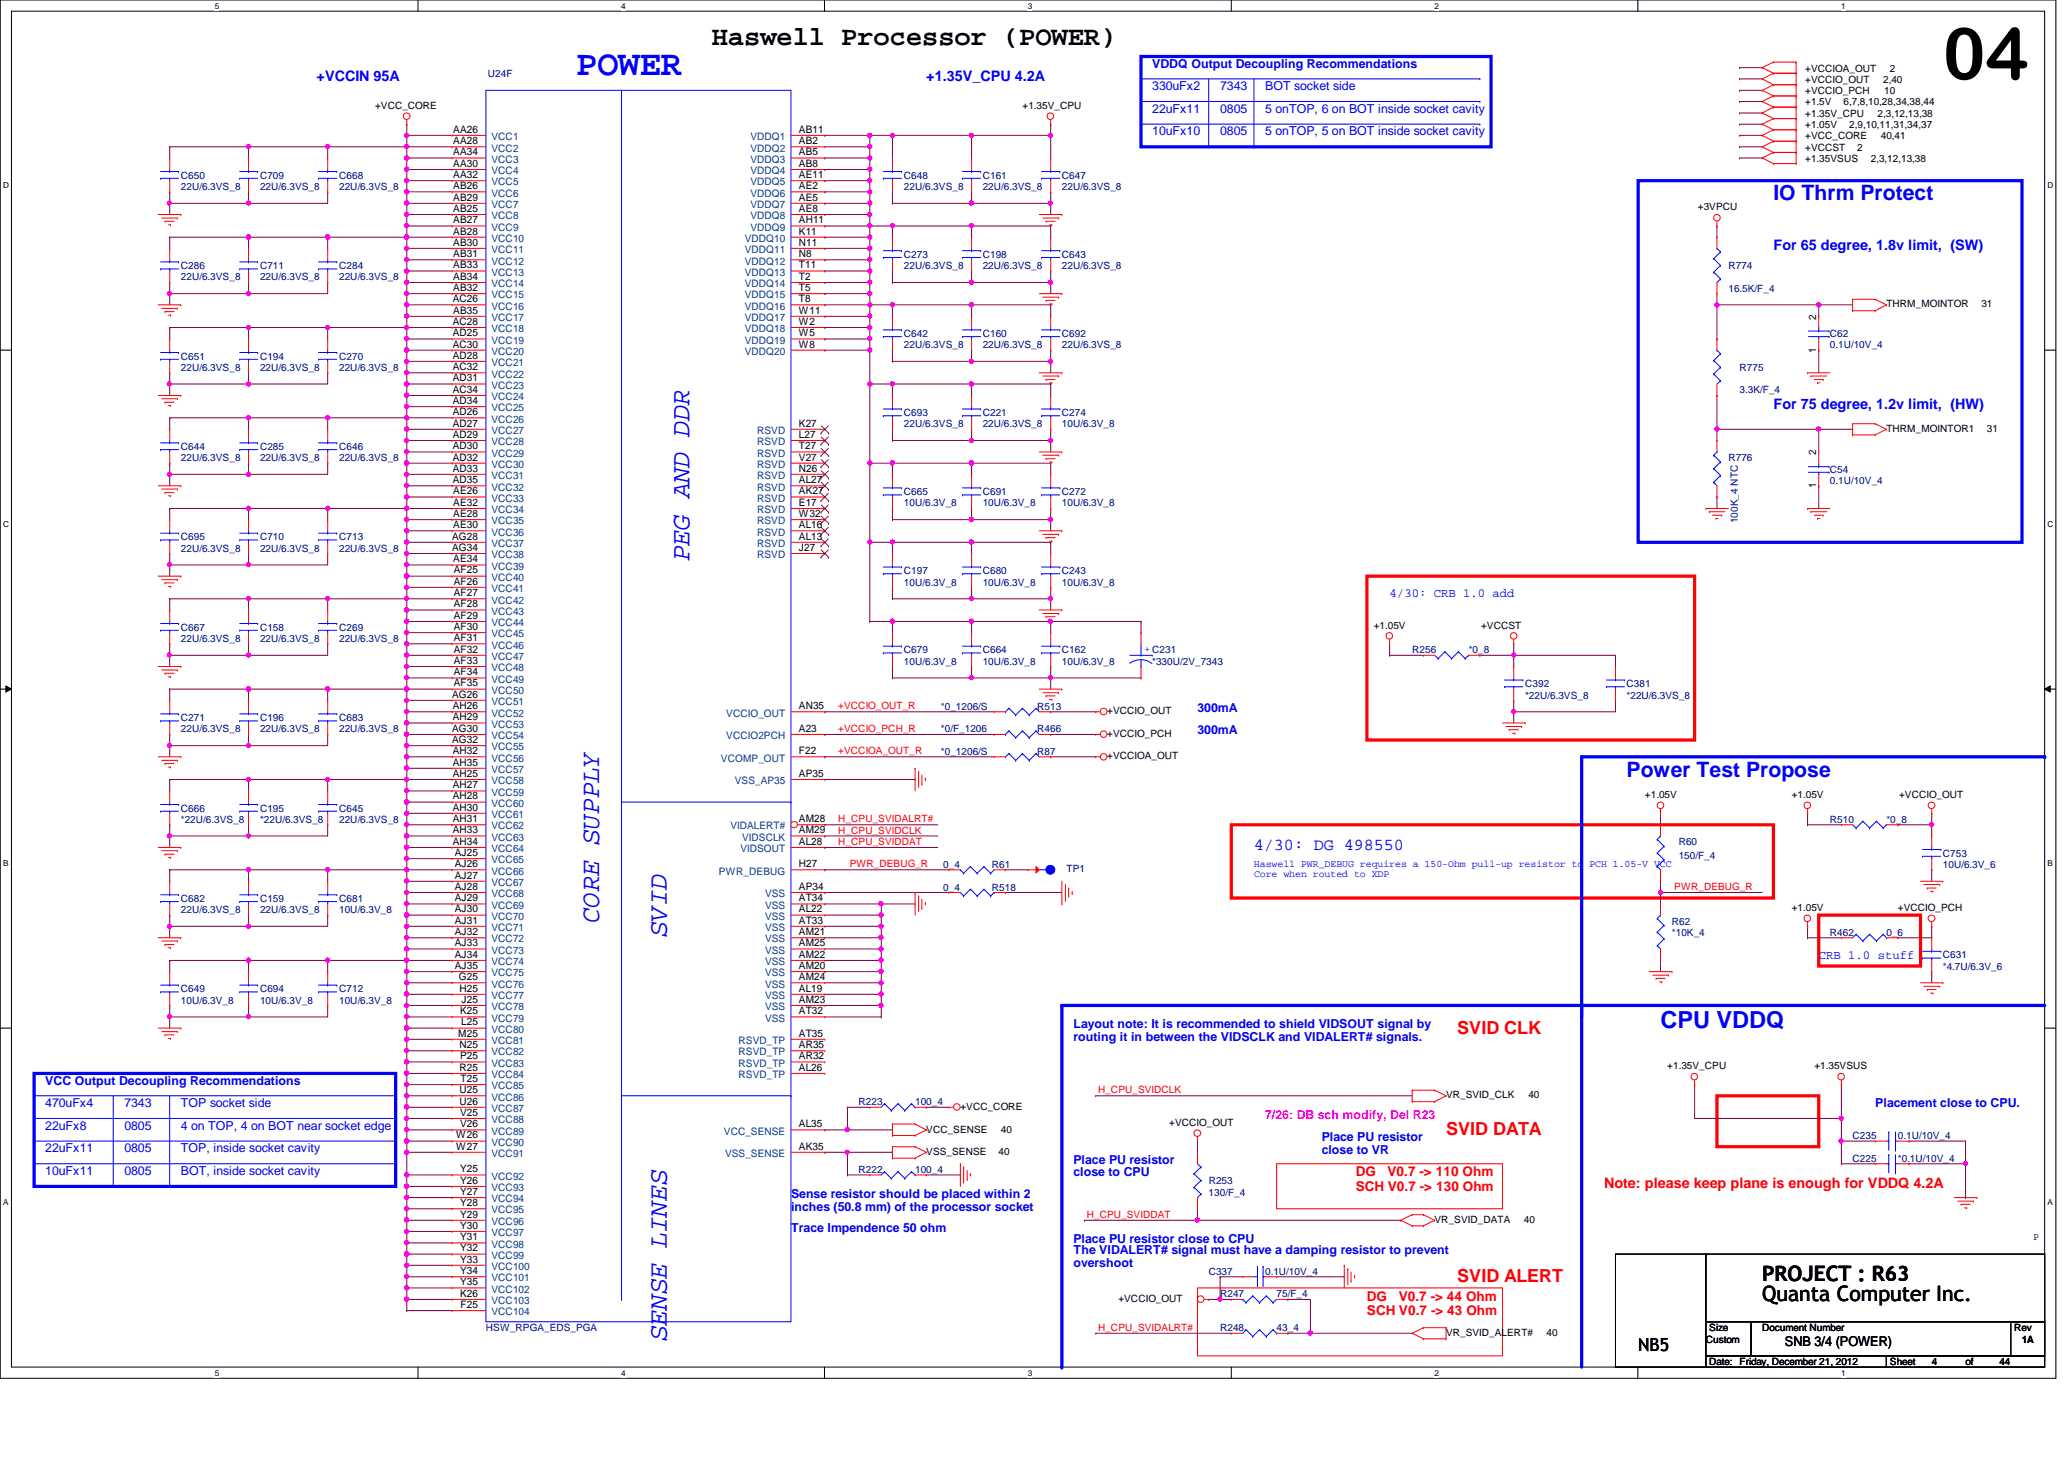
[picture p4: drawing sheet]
<svg xmlns="http://www.w3.org/2000/svg" width="297mm" height="210mm" viewBox="0 0 297 210" stroke-linecap="round" stroke-linejoin="round" font-family="sans-serif">
<defs><g id="words">
<text font-size="10.4" x="279.6" y="11.4">04</text>
<text font-size="5.2" fill="#00f" x="82.9" y="10.8">POWER</text>
<text font-size="3.9" x="102.4" y="6.5">Haswell Processor (POWER)</text>
<g font-size="3.9" fill="#00f">
<text x="99.2" y="80.8" transform="rotate(-90 99.2 80.8)">PEG AND DDR</text>
<text x="86.2" y="132.8" transform="rotate(-90 86.2 132.8)">CORE SUPPLY</text>
<text x="96" y="134.8" transform="rotate(-90 96 134.8)">SVID</text>
<text x="96" y="193" transform="rotate(-90 96 193)">SENSE LINES</text>
</g>
<text font-size="3.4" fill="#00f" x="239" y="147.8">CPU VDDQ</text>
<g font-size="3" fill="#00f">
<text x="255.2" y="28.8">IO Thrm Protect</text>
<text x="234.1" y="111.7">Power Test Propose</text>
</g>
<g font-size="3">
<text x="253.6" y="184.2">PROJECT : R63</text>
<text x="253.6" y="187.2">Quanta Computer Inc.</text>
</g>
<g font-size="2.6" fill="#f00">
<text x="209.7" y="148.7">SVID CLK</text>
<text x="208.1" y="163.3">SVID DATA</text>
<text x="209.7" y="184.4">SVID ALERT</text>
</g>
<text font-size="2.6" x="235.8" y="194.3">NB5</text>
<text font-size="2.4" fill="#00f" x="180.5" y="122.2">4/30: DG 498550</text>
<g font-size="2.1" fill="#00f">
<text x="45.5" y="11.6">+VCCIN 95A</text>
<text x="133.3" y="11.6">+1.35V_CPU 4.2A</text>
<text x="255.2" y="36">For 65 degree, 1.8v limit, (SW)</text>
<text x="255.2" y="58.8">For 75 degree, 1.2v limit, (HW)</text>
</g>
<text font-size="2.1" fill="#f00" x="230.9" y="170.9">Note: please keep plane is enough for VDDQ 4.2A</text>
<g font-size="1.9" fill="#f00">
<text x="195.1" y="169.2">DG</text>
<text x="195.1" y="171.3">SCH V0.7 -&gt; 130 Ohm</text>
<text x="199.7" y="169.2">V0.7 -&gt; 110 Ohm</text>
<text x="196.7" y="189.1">SCH V0.7 -&gt; 43 Ohm</text>
<text x="196.7" y="187.1">DG</text>
<text x="201.3" y="187.1">V0.7 -&gt; 44 Ohm</text>
</g>
<text font-size="1.9" x="256.9" y="193.6">SNB 3/4 (POWER)</text>
<g font-size="1.8" fill="#00f">
<text x="165.8" y="9.8">VDDQ Output Decoupling Recommendations</text>
<text x="165.8" y="16.2">22uFx11</text>
<text x="165.8" y="13">330uFx2</text>
<text x="175.6" y="13">7343</text>
<text x="175.6" y="16.2">0805</text>
<text x="182.1" y="16.2">5 onTOP, 6 on BOT inside socket cavity</text>
<text x="182.1" y="13">BOT socket side</text>
<text x="165.8" y="19.5">10uFx10</text>
<text x="175.6" y="19.5">0805</text>
<text x="182.1" y="19.5">5 onTOP, 5 on BOT inside socket cavity</text>
<text x="200" y="85.9">4/30: CRB 1.0 add</text>
<text x="172.3" y="105.7">300mA</text>
<text x="172.3" y="102.4">300mA</text>
<text x="261.7" y="137.9">CRB 1.0 stuff</text>
<text x="154.5" y="148">Layout note: It is recommended to shield VIDSOUT signal by</text>
<text x="154.5" y="149.8">routing it in between the VIDSCLK and VIDALERT# signals.</text>
<text x="6.5" y="159.3">470uFx4</text>
<text x="6.5" y="156.1">VCC Output Decoupling Recommendations</text>
<text x="17.9" y="159.3">7343</text>
<text x="26" y="159.3">TOP socket side</text>
<text x="269.9" y="159.3">Placement close to CPU.</text>
<text x="6.5" y="162.5">22uFx8</text>
<text x="6.5" y="165.8">22uFx11</text>
<text x="17.9" y="162.5">0805</text>
<text x="17.9" y="165.8">0805</text>
<text x="26" y="165.8">TOP, inside socket cavity</text>
<text x="26" y="162.5">4 on TOP, 4 on BOT near socket edge</text>
<text x="154.5" y="167.4">Place PU resistor</text>
<text x="190.2" y="164.2">Place PU resistor</text>
<text x="190.2" y="166">close to VR</text>
<text x="6.5" y="169">10uFx11</text>
<text x="17.9" y="169">0805</text>
<text x="26" y="169">BOT, inside socket cavity</text>
<text x="113.8" y="172.3">Sense resistor should be placed within 2</text>
<text x="154.5" y="169.2">close to CPU</text>
<text x="113.8" y="174.2">inches (50.8 mm) of the processor socket</text>
<text x="113.8" y="177.2">Trace Impendence 50 ohm</text>
<text x="154.5" y="178.8">Place PU resistor close to CPU</text>
<text x="154.5" y="180.5">The VIDALERT# signal must have a damping resistor to prevent</text>
<text x="154.5" y="182.3">overshoot</text>
</g>
<text font-size="1.8" fill="#f0f" x="182.1" y="161">7/26: DB sch modify, Del R23</text>
<g font-size="1.5">
<text x="65.2" y="19.1">AA26</text>
<text x="65.2" y="20.7">AA28</text>
<text x="65.2" y="22.4">AA34</text>
<text x="115" y="19.1">AB11</text>
<text x="115" y="20.7">AB2</text>
<text x="115" y="22.4">AB5</text>
<text x="65.2" y="24">AA30</text>
<text x="65.2" y="25.6">AA32</text>
<text x="65.2" y="27.2">AB26</text>
<text x="65.2" y="28.9">AB29</text>
<text x="115" y="24">AB8</text>
<text x="115" y="25.6">AE11</text>
<text x="115" y="27.2">AE2</text>
<text x="115" y="28.9">AE5</text>
<text x="65.2" y="30.5">AB25</text>
<text x="65.2" y="32.1">AB27</text>
<text x="65.2" y="33.7">AB28</text>
<text x="65.2" y="35.3">AB30</text>
<text x="115" y="33.7">K11</text>
<text x="115" y="35.3">N11</text>
<text x="115" y="30.5">AE8</text>
<text x="115" y="32.1">AH11</text>
<text x="65.2" y="37">AB31</text>
<text x="65.2" y="38.6">AB33</text>
<text x="65.2" y="40.3">AB34</text>
<text x="65.2" y="41.9">AB32</text>
<text x="115" y="37">N8</text>
<text x="115" y="38.6">T11</text>
<text x="115" y="40.3">T2</text>
<text x="115" y="41.9">T5</text>
<text x="65.2" y="43.5">AC26</text>
<text x="65.2" y="46.7">AC28</text>
<text x="65.2" y="45.1">AB35</text>
<text x="115" y="43.5">T8</text>
<text x="115" y="45.1">W11</text>
<text x="115" y="46.7">W2</text>
<text x="261.4" y="46" transform="rotate(-90 261.4 46)">2</text>
<text x="65.2" y="48.4">AD25</text>
<text x="65.2" y="50">AC30</text>
<text x="65.2" y="51.6">AD28</text>
<text x="65.2" y="53.3">AC32</text>
<text x="115" y="48.4">W5</text>
<text x="115" y="50">W8</text>
<text x="261.4" y="50.7" transform="rotate(-90 261.4 50.7)">1</text>
<text x="65.2" y="54.9">AD31</text>
<text x="65.2" y="56.5">AC34</text>
<text x="65.2" y="58.1">AD34</text>
<text x="65.2" y="59.7">AD26</text>
<text x="65.2" y="61.4">AD27</text>
<text x="65.2" y="63">AD29</text>
<text x="65.2" y="64.6">AD30</text>
<text x="115" y="61.4">K27</text>
<text x="115" y="63">L27</text>
<text x="115" y="64.6">T27</text>
<text x="261.4" y="65.5" transform="rotate(-90 261.4 65.5)">2</text>
<text x="65.2" y="66.3">AD32</text>
<text x="65.2" y="67.9">AD33</text>
<text x="65.2" y="69.5">AD35</text>
<text x="65.2" y="71.1">AE26</text>
<text x="115" y="66.3">V27</text>
<text x="115" y="67.9">N26</text>
<text x="115" y="69.5">AL27</text>
<text x="115" y="71.1">AK27</text>
<text x="261.4" y="70.2" transform="rotate(-90 261.4 70.2)">1</text>
<text x="65.1" y="77.6">AG28</text>
<text x="65.2" y="72.8">AE32</text>
<text x="65.2" y="74.4">AE28</text>
<text x="65.2" y="76">AE30</text>
<text x="115" y="72.8">E17</text>
<text x="115" y="74.4">W32</text>
<text x="115" y="76">AL16</text>
<text x="115" y="77.6">AL13</text>
<text x="65.1" y="79.2">AG34</text>
<text x="65.2" y="80.9">AE34</text>
<text x="65.3" y="82.5">AF25</text>
<text x="115" y="79.2">J27</text>
<text x="65.3" y="84.1">AF26</text>
<text x="65.3" y="85.8">AF27</text>
<text x="65.3" y="87.4">AF28</text>
<text x="65.3" y="89">AF29</text>
<text x="65.3" y="90.6">AF30</text>
<text x="65.3" y="92.2">AF31</text>
<text x="65.3" y="93.9">AF32</text>
<text x="65.3" y="95.5">AF33</text>
<text x="65.1" y="100.4">AG26</text>
<text x="65.3" y="97.2">AF34</text>
<text x="65.3" y="98.8">AF35</text>
<text x="65.1" y="105.3">AG30</text>
<text x="65.1" y="106.9">AG32</text>
<text x="65.2" y="102">AH26</text>
<text x="65.2" y="103.6">AH29</text>
<text x="115" y="102">AN35</text>
<text x="115" y="105.3">A23</text>
<text x="65.2" y="108.5">AH32</text>
<text x="65.2" y="110.2">AH35</text>
<text x="65.2" y="111.8">AH25</text>
<text x="65.2" y="113.4">AH27</text>
<text x="115" y="111.8">AP35</text>
<text x="115" y="108.5">F22</text>
<text x="65.2" y="115">AH28</text>
<text x="65.2" y="116.6">AH30</text>
<text x="65.2" y="118.3">AH31</text>
<text x="65.2" y="119.9">AH33</text>
<text x="115" y="118.3">AM28</text>
<text x="115" y="119.9">AM29</text>
<text x="65.2" y="121.5">AH34</text>
<text x="65.4" y="123.1">AJ25</text>
<text x="65.4" y="124.8">AJ26</text>
<text x="115" y="121.5">AL28</text>
<text x="115" y="124.8">H27</text>
<text x="65.4" y="126.4">AJ27</text>
<text x="65.4" y="128">AJ28</text>
<text x="65.4" y="129.7">AJ29</text>
<text x="65.4" y="131.3">AJ30</text>
<text x="115" y="128">AP34</text>
<text x="115" y="129.7">AT34</text>
<text x="115" y="131.3">AL22</text>
<text x="65.4" y="132.9">AJ31</text>
<text x="65.4" y="134.5">AJ32</text>
<text x="65.4" y="136.1">AJ33</text>
<text x="65.4" y="137.8">AJ34</text>
<text x="115" y="132.9">AT33</text>
<text x="115" y="134.5">AM21</text>
<text x="115" y="136.1">AM25</text>
<text x="115" y="137.8">AM22</text>
<text x="65.4" y="139.4">AJ35</text>
<text x="66" y="141">G25</text>
<text x="66.1" y="142.7">H25</text>
<text x="115" y="139.4">AM20</text>
<text x="115" y="141">AM24</text>
<text x="115" y="142.7">AL19</text>
<text x="66" y="149.1">M25</text>
<text x="66.2" y="145.9">K25</text>
<text x="66.4" y="147.5">L25</text>
<text x="66.4" y="144.3">J25</text>
<text x="115" y="149.1">AT35</text>
<text x="115" y="144.3">AM23</text>
<text x="115" y="145.9">AT32</text>
<text x="66.1" y="150.8">N25</text>
<text x="66.1" y="154.1">R25</text>
<text x="66.2" y="152.4">P25</text>
<text x="66.3" y="155.7">T25</text>
<text x="115" y="150.8">AR35</text>
<text x="115" y="152.4">AR32</text>
<text x="115" y="154.1">AL26</text>
<text x="66.1" y="157.3">U25</text>
<text x="66.1" y="158.9">U26</text>
<text x="66.2" y="160.5">V25</text>
<text x="65.7" y="163.8">W26</text>
<text x="65.7" y="165.4">W27</text>
<text x="66.2" y="162.2">V26</text>
<text x="115" y="165.4">AK35</text>
<text x="115" y="162.2">AL35</text>
<text x="66.2" y="168.7">Y25</text>
<text x="66.2" y="170.3">Y26</text>
<text x="66.2" y="171.9">Y27</text>
<text x="66.2" y="173.5">Y28</text>
<text x="66.2" y="175.2">Y29</text>
<text x="66.2" y="176.8">Y30</text>
<text x="66.2" y="178.4">Y31</text>
<text x="66.2" y="180">Y32</text>
<text x="66.2" y="181.7">Y33</text>
<text x="66.2" y="183.3">Y34</text>
<text x="66.2" y="184.9">Y35</text>
<text x="66.2" y="186.6">K26</text>
<text x="66.3" y="188.2">F25</text>
</g>
<g font-size="1.5" fill="#004080">
<text x="70.7" y="20.2">VCC1</text>
<text x="70.7" y="21.8">VCC2</text>
<text x="70.7" y="23.4">VCC3</text>
<text x="108" y="20.2">VDDQ1</text>
<text x="108" y="21.8">VDDQ2</text>
<text x="108" y="23.4">VDDQ3</text>
<text x="70.7" y="25.1">VCC4</text>
<text x="70.7" y="26.7">VCC5</text>
<text x="70.7" y="28.3">VCC6</text>
<text x="70.7" y="29.9">VCC7</text>
<text x="108" y="25.1">VDDQ4</text>
<text x="108" y="26.7">VDDQ5</text>
<text x="108" y="28.3">VDDQ6</text>
<text x="108" y="29.9">VDDQ7</text>
<text x="70.7" y="31.5">VCC8</text>
<text x="70.7" y="33.2">VCC9</text>
<text x="70.7" y="34.8">VCC10</text>
<text x="107.2" y="34.8">VDDQ10</text>
<text x="108" y="31.5">VDDQ8</text>
<text x="108" y="33.2">VDDQ9</text>
<text x="70.7" y="36.4">VCC11</text>
<text x="70.7" y="38.1">VCC12</text>
<text x="70.7" y="39.7">VCC13</text>
<text x="70.7" y="41.3">VCC14</text>
<text x="107.2" y="36.4">VDDQ11</text>
<text x="107.2" y="38.1">VDDQ12</text>
<text x="107.2" y="39.7">VDDQ13</text>
<text x="107.2" y="41.3">VDDQ14</text>
<text x="70.7" y="42.9">VCC15</text>
<text x="70.7" y="44.5">VCC16</text>
<text x="70.7" y="46.2">VCC17</text>
<text x="70.7" y="47.8">VCC18</text>
<text x="107.2" y="42.9">VDDQ15</text>
<text x="107.2" y="44.5">VDDQ16</text>
<text x="107.2" y="46.2">VDDQ17</text>
<text x="107.2" y="47.8">VDDQ18</text>
<text x="70.7" y="49.4">VCC19</text>
<text x="70.7" y="51.1">VCC20</text>
<text x="70.7" y="52.7">VCC21</text>
<text x="107.2" y="49.4">VDDQ19</text>
<text x="107.2" y="51.1">VDDQ20</text>
<text x="70.7" y="54.3">VCC22</text>
<text x="70.7" y="55.9">VCC23</text>
<text x="70.7" y="57.6">VCC24</text>
<text x="70.7" y="59.2">VCC25</text>
<text x="70.7" y="60.8">VCC26</text>
<text x="70.7" y="62.4">VCC27</text>
<text x="70.7" y="64.1">VCC28</text>
<text x="70.7" y="65.7">VCC29</text>
<text x="109" y="62.4">RSVD</text>
<text x="109" y="64.1">RSVD</text>
<text x="109" y="65.7">RSVD</text>
<text x="70.7" y="67.3">VCC30</text>
<text x="70.7" y="68.9">VCC31</text>
<text x="70.7" y="70.6">VCC32</text>
<text x="109" y="67.3">RSVD</text>
<text x="109" y="68.9">RSVD</text>
<text x="109" y="70.6">RSVD</text>
<text x="70.7" y="72.2">VCC33</text>
<text x="70.7" y="73.8">VCC34</text>
<text x="70.7" y="75.4">VCC35</text>
<text x="70.7" y="77">VCC36</text>
<text x="109" y="73.8">RSVD</text>
<text x="109" y="72.2">RSVD</text>
<text x="109" y="75.4">RSVD</text>
<text x="109" y="77">RSVD</text>
<text x="70.7" y="78.7">VCC37</text>
<text x="70.7" y="80.3">VCC38</text>
<text x="70.7" y="82">VCC39</text>
<text x="70.7" y="83.6">VCC40</text>
<text x="109" y="80.3">RSVD</text>
<text x="109" y="78.7">RSVD</text>
<text x="70.7" y="85.2">VCC41</text>
<text x="70.7" y="86.8">VCC42</text>
<text x="70.7" y="88.4">VCC43</text>
<text x="70.7" y="90.1">VCC44</text>
<text x="70.7" y="91.7">VCC45</text>
<text x="70.7" y="93.3">VCC46</text>
<text x="70.7" y="95">VCC47</text>
<text x="70.7" y="96.6">VCC48</text>
<text x="70.7" y="98.2">VCC49</text>
<text x="70.7" y="99.8">VCC50</text>
<text x="70.7" y="101.4">VCC51</text>
<text x="70.7" y="103.1">VCC52</text>
<text x="70.7" y="104.7">VCC53</text>
<text x="70.7" y="106.3">VCC54</text>
<text x="70.7" y="107.9">VCC55</text>
<text x="104.5" y="103.1">VCCIO_OUT</text>
<text x="104.5" y="106.3">VCCIO2PCH</text>
<text x="70.7" y="109.6">VCC56</text>
<text x="70.7" y="111.2">VCC57</text>
<text x="70.7" y="112.8">VCC58</text>
<text x="103.8" y="109.6">VCOMP_OUT</text>
<text x="105.7" y="112.8">VSS_AP35</text>
<text x="70.7" y="114.5">VCC59</text>
<text x="70.7" y="116.1">VCC60</text>
<text x="70.7" y="117.7">VCC61</text>
<text x="70.7" y="119.3">VCC62</text>
<text x="105.1" y="119.3">VIDALERT#</text>
<text x="70.7" y="120.9">VCC63</text>
<text x="70.7" y="122.6">VCC64</text>
<text x="70.7" y="124.2">VCC65</text>
<text x="70.7" y="125.8">VCC66</text>
<text x="103.5" y="125.8">PWR_DEBUG</text>
<text x="106.5" y="122.6">VIDSOUT</text>
<text x="106.8" y="120.9">VIDSCLK</text>
<text x="70.7" y="127.5">VCC67</text>
<text x="70.7" y="129.1">VCC68</text>
<text x="70.7" y="130.7">VCC69</text>
<text x="110.1" y="129.1">VSS</text>
<text x="110.1" y="130.7">VSS</text>
<text x="70.7" y="132.3">VCC70</text>
<text x="70.7" y="133.9">VCC71</text>
<text x="70.7" y="135.6">VCC72</text>
<text x="70.7" y="137.2">VCC73</text>
<text x="110.1" y="132.3">VSS</text>
<text x="110.1" y="133.9">VSS</text>
<text x="110.1" y="135.6">VSS</text>
<text x="110.1" y="137.2">VSS</text>
<text x="70.7" y="138.9">VCC74</text>
<text x="70.7" y="140.5">VCC75</text>
<text x="70.7" y="142.1">VCC76</text>
<text x="70.7" y="143.7">VCC77</text>
<text x="110.1" y="138.9">VSS</text>
<text x="110.1" y="140.5">VSS</text>
<text x="110.1" y="142.1">VSS</text>
<text x="110.1" y="143.7">VSS</text>
<text x="70.7" y="145.3">VCC78</text>
<text x="70.7" y="147">VCC79</text>
<text x="70.7" y="148.6">VCC80</text>
<text x="110.1" y="145.3">VSS</text>
<text x="110.1" y="147">VSS</text>
<text x="70.7" y="150.2">VCC81</text>
<text x="70.7" y="151.8">VCC82</text>
<text x="70.7" y="153.5">VCC83</text>
<text x="70.7" y="155.1">VCC84</text>
<text x="106.3" y="150.2">RSVD_TP</text>
<text x="106.3" y="151.8">RSVD_TP</text>
<text x="106.3" y="153.5">RSVD_TP</text>
<text x="106.3" y="155.1">RSVD_TP</text>
<text x="70.7" y="156.7">VCC85</text>
<text x="70.7" y="158.3">VCC86</text>
<text x="70.7" y="160">VCC87</text>
<text x="70.7" y="161.6">VCC88</text>
<text x="70.7" y="163.2">VCC89</text>
<text x="70.7" y="164.8">VCC90</text>
<text x="70.7" y="166.5">VCC91</text>
<text x="104.2" y="163.2">VCC_SENSE</text>
<text x="104.3" y="166.5">VSS_SENSE</text>
<text x="70.7" y="169.7">VCC92</text>
<text x="70.7" y="171.4">VCC93</text>
<text x="70.7" y="173">VCC94</text>
<text x="70.7" y="174.6">VCC95</text>
<text x="70.7" y="176.2">VCC96</text>
<text x="70.7" y="177.8">VCC97</text>
<text x="70.7" y="179.5">VCC98</text>
<text x="70.7" y="181.1">VCC99</text>
<text x="70.7" y="182.7">VCC100</text>
<text x="70.7" y="184.4">VCC101</text>
<text x="70.7" y="186">VCC102</text>
<text x="70.7" y="187.6">VCC103</text>
<text x="70.7" y="189.2">VCC104</text>
</g>
<g font-size="1.4" fill="#000080">
<text x="70.2" y="11.1">U24F</text>
<text x="26" y="27.3">22U/6.3VS_8</text>
<text x="26" y="25.7">C650</text>
<text x="37.4" y="27.3">22U/6.3VS_8</text>
<text x="37.4" y="25.7">C709</text>
<text x="48.8" y="27.3">22U/6.3VS_8</text>
<text x="48.8" y="25.7">C668</text>
<text x="130.1" y="27.3">22U/6.3VS_8</text>
<text x="130.1" y="25.7">C648</text>
<text x="141.4" y="27.3">22U/6.3VS_8</text>
<text x="141.4" y="25.7">C161</text>
<text x="152.8" y="27.3">22U/6.3VS_8</text>
<text x="152.8" y="25.7">C647</text>
<text x="26" y="40.3">22U/6.3VS_8</text>
<text x="26" y="38.7">C286</text>
<text x="37.4" y="40.3">22U/6.3VS_8</text>
<text x="37.4" y="38.7">C711</text>
<text x="48.8" y="40.3">22U/6.3VS_8</text>
<text x="48.8" y="38.7">C284</text>
<text x="130.1" y="38.7">22U/6.3VS_8</text>
<text x="130.1" y="37.1">C273</text>
<text x="141.4" y="38.7">22U/6.3VS_8</text>
<text x="141.4" y="37.1">C198</text>
<text x="152.8" y="38.7">22U/6.3VS_8</text>
<text x="152.8" y="37.1">C643</text>
<text x="248.7" y="42">16.5K/F_4</text>
<text x="248.7" y="38.7">R774</text>
<text x="26" y="53.3">22U/6.3VS_8</text>
<text x="26" y="51.7">C651</text>
<text x="37.4" y="53.3">22U/6.3VS_8</text>
<text x="37.4" y="51.7">C194</text>
<text x="48.8" y="53.3">22U/6.3VS_8</text>
<text x="48.8" y="51.7">C270</text>
<text x="130.1" y="50.1">22U/6.3VS_8</text>
<text x="130.1" y="48.5">C642</text>
<text x="141.4" y="50.1">22U/6.3VS_8</text>
<text x="141.4" y="48.5">C160</text>
<text x="152.8" y="50.1">22U/6.3VS_8</text>
<text x="152.8" y="48.5">C692</text>
<text x="250.4" y="53.3">R775</text>
<text x="263.3" y="50.1">0.1U/10V_4</text>
<text x="263.4" y="48.5">C62</text>
<text x="130.1" y="59.9">C693</text>
<text x="141.4" y="59.9">C221</text>
<text x="152.8" y="59.9">C274</text>
<text x="250.4" y="56.6">3.3K/F_4</text>
<text x="26" y="64.7">C644</text>
<text x="37.4" y="64.7">C285</text>
<text x="48.8" y="64.7">C646</text>
<text x="130.1" y="61.5">22U/6.3VS_8</text>
<text x="141.4" y="61.5">22U/6.3VS_8</text>
<text x="152.8" y="61.5">10U/6.3V_8</text>
<text x="26" y="66.4">22U/6.3VS_8</text>
<text x="37.4" y="66.4">22U/6.3VS_8</text>
<text x="48.8" y="66.4">22U/6.3VS_8</text>
<text x="130.1" y="71.2">C665</text>
<text x="141.4" y="71.2">C691</text>
<text x="152.8" y="71.2">C272</text>
<text x="248.7" y="66.4">R776</text>
<text x="263.3" y="69.6">0.1U/10V_4</text>
<text x="263.4" y="68">C54</text>
<text x="26" y="77.7">C695</text>
<text x="37.4" y="77.7">C710</text>
<text x="48.8" y="77.7">C713</text>
<text x="130.1" y="72.9">10U/6.3V_8</text>
<text x="141.4" y="72.9">10U/6.3V_8</text>
<text x="152.8" y="72.9">10U/6.3V_8</text>
<text x="250.1" y="75.3" transform="rotate(-90 250.1 75.3)">100K_4 NTC</text>
<text x="26" y="79.4">22U/6.3VS_8</text>
<text x="37.4" y="79.4">22U/6.3VS_8</text>
<text x="48.8" y="79.4">22U/6.3VS_8</text>
<text x="130.1" y="82.6">C197</text>
<text x="141.4" y="82.6">C680</text>
<text x="152.8" y="82.6">C243</text>
<text x="130.1" y="84.2">10U/6.3V_8</text>
<text x="141.4" y="84.2">10U/6.3V_8</text>
<text x="152.8" y="84.2">10U/6.3V_8</text>
<text x="26" y="92.4">22U/6.3VS_8</text>
<text x="26" y="90.8">C667</text>
<text x="37.4" y="92.4">22U/6.3VS_8</text>
<text x="37.4" y="90.8">C158</text>
<text x="48.8" y="92.4">22U/6.3VS_8</text>
<text x="48.8" y="90.8">C269</text>
<text x="130.1" y="95.6">10U/6.3V_8</text>
<text x="130.1" y="94">C679</text>
<text x="141.4" y="95.6">10U/6.3V_8</text>
<text x="141.4" y="94">C664</text>
<text x="152.8" y="95.6">10U/6.3V_8</text>
<text x="152.8" y="94">C162</text>
<text x="165.8" y="95.6">*330U/2V_7343</text>
<text x="203.2" y="94">R256</text>
<text x="211.4" y="94">*0_8</text>
<text x="219.5" y="100.5">*22U/6.3VS_8</text>
<text x="219.5" y="98.9">C392</text>
<text x="234.1" y="100.5">*22U/6.3VS_8</text>
<text x="234.1" y="98.9">C381</text>
<text x="26" y="105.4">22U/6.3VS_8</text>
<text x="26" y="103.8">C271</text>
<text x="37.4" y="105.4">22U/6.3VS_8</text>
<text x="37.4" y="103.8">C196</text>
<text x="48.8" y="105.4">22U/6.3VS_8</text>
<text x="48.8" y="103.8">C683</text>
<text x="135.4" y="105.4">*0/F_1206</text>
<text x="135.4" y="102.1">*0_1206/S</text>
<text x="149.3" y="105.4">R466</text>
<text x="149.3" y="102.1">R513</text>
<text x="135.4" y="108.6">*0_1206/S</text>
<text x="149.3" y="108.6">R87</text>
<text x="26" y="118.4">*22U/6.3VS_8</text>
<text x="26" y="116.8">C666</text>
<text x="37.4" y="118.4">*22U/6.3VS_8</text>
<text x="37.4" y="116.8">C195</text>
<text x="48.8" y="118.4">22U/6.3VS_8</text>
<text x="48.8" y="116.8">C645</text>
<text x="263.4" y="118.4">R510</text>
<text x="271.5" y="118.4">*0_8</text>
<text x="135.8" y="124.9">0_4</text>
<text x="142.7" y="124.9">R61</text>
<text x="153.5" y="125.5">TP1</text>
<text x="241.6" y="123.6">150/F_4</text>
<text x="241.6" y="121.6">R60</text>
<text x="279.6" y="124.9">10U/6.3V_6</text>
<text x="279.6" y="123.3">C753</text>
<text x="26" y="131.4">22U/6.3VS_8</text>
<text x="26" y="129.8">C682</text>
<text x="37.4" y="131.4">22U/6.3VS_8</text>
<text x="37.4" y="129.8">C159</text>
<text x="48.8" y="131.4">10U/6.3V_8</text>
<text x="48.8" y="129.8">C681</text>
<text x="135.8" y="128.1">0_4</text>
<text x="142.7" y="128.1">R518</text>
<text x="240.6" y="134.6">*10K_4</text>
<text x="240.6" y="133">R62</text>
<text x="263.4" y="134.6">R462</text>
<text x="271.5" y="134.6">0_6</text>
<text x="279.6" y="137.9">C631</text>
<text x="26" y="142.7">C649</text>
<text x="37.4" y="142.7">C694</text>
<text x="48.8" y="142.7">C712</text>
<text x="279.6" y="139.5">*4.7U/6.3V_6</text>
<text x="26" y="144.4">10U/6.3V_8</text>
<text x="37.4" y="144.4">10U/6.3V_8</text>
<text x="48.8" y="144.4">10U/6.3V_8</text>
<text x="123.6" y="159">R223</text>
<text x="131.7" y="159">100_4</text>
<text x="266.6" y="163.9">C235</text>
<text x="266.6" y="167.1">C225</text>
<text x="273.1" y="163.9">0.1U/10V_4</text>
<text x="273.1" y="167.1">*0.1U/10V_4</text>
<text x="123.6" y="168.8">R222</text>
<text x="131.7" y="168.8">100_4</text>
<text x="173.9" y="172">130/F_4</text>
<text x="173.9" y="170.4">R253</text>
<text x="173.9" y="183.4">C337</text>
<text x="182.1" y="183.4">0.1U/10V_4</text>
<text x="69.9" y="191.5">HSW_RPGA_EDS_PGA</text>
<text x="175.6" y="191.5">R248</text>
<text x="175.6" y="186.6">R247</text>
<text x="183.7" y="191.5">43_4</text>
<text x="183.7" y="186.6">75/F_4</text>
</g>
<g font-size="1.4">
<text x="259.8" y="10.3">+VCCIOA_OUT</text>
<text x="259.8" y="11.9">+VCCIO_OUT</text>
<text x="271" y="11.9">2,40</text>
<text x="272" y="10.3">2</text>
<text x="54" y="15.7">+VCC_CORE</text>
<text x="147.1" y="15.7">+1.35V_CPU</text>
<text x="259.8" y="13.5">+VCCIO_PCH</text>
<text x="259.8" y="15.2">+1.5V</text>
<text x="259.8" y="16.8">+1.35V_CPU</text>
<text x="265.3" y="15.2">6,7,8,10,28,34,38,44</text>
<text x="270.2" y="16.8">2,3,12,13,38</text>
<text x="271.2" y="13.5">10</text>
<text x="259.8" y="20">+VCC_CORE</text>
<text x="259.8" y="18.4">+1.05V</text>
<text x="259.8" y="21.7">+VCCST</text>
<text x="259.8" y="23.3">+1.35VSUS</text>
<text x="266.1" y="18.4">2,9,10,11,31,34,37</text>
<text x="267.3" y="21.7">2</text>
<text x="269.2" y="23.3">2,3,12,13,38</text>
<text x="270.7" y="20">40,41</text>
<text x="244.3" y="30.3">+3VPCU</text>
<text x="271.5" y="44.2">THRM_MOINTOR</text>
<text x="285.2" y="44.2">31</text>
<text x="271.5" y="62.1">THRM_MOINTOR1</text>
<text x="286" y="62.1">31</text>
<text x="197.7" y="90.4">+1.05V</text>
<text x="213.1" y="90.4">+VCCST</text>
<text x="159.3" y="106">+VCCIO_PCH</text>
<text x="159.3" y="102.8">+VCCIO_OUT</text>
<text x="159.3" y="109.3">+VCCIOA_OUT</text>
<text x="236.7" y="114.8">+1.05V</text>
<text x="257.8" y="114.8">+1.05V</text>
<text x="273.3" y="114.8">+VCCIO_OUT</text>
<text x="257.8" y="131.1">+1.05V</text>
<text x="273.1" y="131.1">+VCCIO_PCH</text>
<text x="239.9" y="153.8">+1.35V_CPU</text>
<text x="261.1" y="153.8">+1.35VSUS</text>
<text x="138.2" y="159.7">+VCC_CORE</text>
<text x="168.3" y="162">+VCCIO_OUT</text>
<text x="208.1" y="158">VR_SVID_CLK</text>
<text x="220" y="158">40</text>
<text x="133.3" y="162.9">VCC_SENSE</text>
<text x="133.3" y="166.2">VSS_SENSE</text>
<text x="143.7" y="166.2">40</text>
<text x="144.1" y="162.9">40</text>
<text x="206.5" y="175.9">VR_SVID_DATA</text>
<text x="219.3" y="175.9">40</text>
<text x="292.6" y="178.4">P</text>
<text x="160.9" y="187.3">+VCCIO_OUT</text>
<text x="246" y="191.5">Size</text>
<text x="253.6" y="191.5">Document Number</text>
<text x="289.8" y="191.5">Rev</text>
<text x="208.1" y="192.2">VR_SVID_ALERT#</text>
<text x="222.6" y="192.2">40</text>
<text x="245.5" y="193.2">Custom</text>
<text x="246" y="196.4">Date: Friday, December 21, 2012</text>
<text x="272" y="196.4">Sheet</text>
<text x="278" y="196.4">4</text>
<text x="282.9" y="196.4">of</text>
<text x="287.7" y="196.4">44</text>
<text x="291" y="193.2">1A</text>
</g>
<g font-size="1.4" fill="#00f">
<text x="164.7" y="93.8">+ C231</text>
<text x="180.5" y="124.7">Haswell PWR_DEBUG requires a 150-Ohm pull-up resistor to PCH 1.05-V VCC</text>
<text x="180.5" y="126.2">Core when routed to XDP</text>
</g>
<g font-size="1.4" fill="#f00">
<text x="120.6" y="105.3">+VCCIO_PCH_R</text>
<text x="120.6" y="102.1">+VCCIO_OUT_R</text>
<text x="120.6" y="108.5">+VCCIOA_OUT_R</text>
<text x="120.6" y="118.3">H_CPU_SVIDALRT#</text>
<text x="120.6" y="119.9">H_CPU_SVIDCLK</text>
<text x="120.6" y="121.6">H_CPU_SVIDDAT</text>
<text x="122.3" y="124.8">PWR_DEBUG_R</text>
<text x="241" y="128.1">PWR_DEBUG_R</text>
<text x="158" y="157.3">H_CPU_SVIDCLK</text>
<text x="156.4" y="175.2">H_CPU_SVIDDAT</text>
<text x="158" y="191.5">H_CPU_SVIDALRT#</text>
</g>
<g font-size="1.2">
<text x="30.9" y="1.2">5</text>
<text x="89.4" y="1.2">4</text>
<text x="147.9" y="1.2">3</text>
<text x="206.5" y="1.2">2</text>
<text x="265" y="1.2">1</text>
<text x=".5" y="27.1">D</text>
<text x="294.7" y="27.1">D</text>
<text x=".5" y="75.8">C</text>
<text x="294.7" y="75.8">C</text>
<text x=".5" y="124.6">B</text>
<text x="294.7" y="124.6">B</text>
<text x=".5" y="173.4">A</text>
<text x="294.7" y="173.4">A</text>
<text x="30.9" y="197.9">5</text>
<text x="89.4" y="197.9">4</text>
<text x="147.9" y="197.9">3</text>
<text x="206.5" y="197.9">2</text>
<text x="265" y="197.9">1</text>
</g>
</g></defs>
<path d="M0 0h295.9v198.3h-295.9zM1.6 1.6h292.7v195.1h-292.7z" fill="none" stroke="#000" stroke-width=".14"/>
<g fill="#fff">
<path d="M30.9 .2h.6v1.3h-.6z"/>
<path d="M30.9 196.8h.6v1.4h-.6z"/>
</g>
<path d="M60.2 0v1.6M60.2 196.7v1.6" fill="none" stroke="#000" stroke-width=".14"/>
<g fill="#fff">
<path d="M89.4 .2h.6v1.3h-.6z"/>
<path d="M89.4 196.8h.6v1.4h-.6z"/>
</g>
<path d="M118.7 0v1.6M118.7 196.7v1.6" fill="none" stroke="#000" stroke-width=".14"/>
<g fill="#fff">
<path d="M147.9 .2h.6v1.3h-.6z"/>
<path d="M147.9 196.8h.6v1.4h-.6z"/>
</g>
<path d="M177.2 0v1.6M177.2 196.7v1.6" fill="none" stroke="#000" stroke-width=".14"/>
<g fill="#fff">
<path d="M206.5 .2h.5v1.3h-.5z"/>
<path d="M206.5 196.8h.5v1.4h-.5z"/>
</g>
<path d="M235.7 0v1.6M235.7 196.7v1.6" fill="none" stroke="#000" stroke-width=".14"/>
<g fill="#fff">
<path d="M265 .2h.6v1.3h-.6z"/>
<path d="M265 196.8h.6v1.4h-.6z"/>
<path d="M.5 26h.8v1.3h-.8z"/>
<path d="M294.7 26h.8v1.3h-.8z"/>
<path d="M.5 74.8h.8v1.3h-.8z"/>
<path d="M294.7 74.8h.8v1.3h-.8z"/>
</g>
<path d="M0 50.4h1.6M294.3 50.4h1.6" fill="none" stroke="#000" stroke-width=".14"/>
<g fill="#fff">
<path d="M.5 123.5h.7v1.3h-.7z"/>
<path d="M294.7 123.5h.7v1.3h-.7z"/>
</g>
<path d="M0 99.1h1.6M.8 98.7l.8 .4-.8 .5zM294.3 99.1h1.6M294.3 99.1l.8-.4v.9z" fill="none" stroke="#000" stroke-width=".14"/>
<path d="M.8 98.7l.8 .4-.8 .5zM294.3 99.1l.8-.4v.9z" fill="#000"/>
<g fill="#fff">
<path d="M.5 172.3h.7v1.3h-.7z"/>
<path d="M294.7 172.3h.7v1.3h-.7z"/>
</g>
<path d="M0 147.9h1.6M294.3 147.9h1.6" fill="none" stroke="#000" stroke-width=".14"/>
<path d="M152.8 144.7h141.5" fill="none" stroke="#00f" stroke-width=".47"/>
<circle cx="152.8" cy="144.7" r=".23" fill="#00f"/>
<path d="M152.8 144.7v52" fill="none" stroke="#00f" stroke-width=".47"/>
<circle cx="152.8" cy="196.7" r=".23" fill="#00f"/>
<path d="M227.6 144.7v52" fill="none" stroke="#00f" stroke-width=".47"/>
<circle cx="227.6" cy="144.7" r=".23" fill="#00f"/>
<g fill="none" stroke="#00f" stroke-width=".14">
<path d="M164.2 17.9h48.8M164.2 14.6h48.8M164.2 11.3h48.8M173.9 11.3v9.8M180.5 11.3v9.8M213 17.9h.1M213 14.6h.1M213 11.3h.1M173.9 21.1h.1M180.5 21.1h.1M4.9 157.6h52M16.3 157.6v13.1"/>
<path d="M24.4 157.6v13.1M56.9 157.6h.1M4.9 167.4h52M4.9 164.2h52M4.9 160.9h52M16.3 170.7h.1M24.4 170.7h.1M56.9 167.4h.1M56.9 164.2h.1M56.9 160.9h.1"/>
</g>
<path d="M164.2 8.1h50.4v13h-50.4zM235.8 26h55.2v52h-55.2zM4.9 154.4h52v16.3h-52z" fill="none" stroke="#00f" stroke-width=".47"/>
<path d="M183.7 167.4h32.5v6.5h-32.5zM172.3 185.3h43.9v9.8h-43.9z" fill="none" stroke="#f00" stroke-width=".14"/>
<path d="M196.7 82.9h47.2v23.6h-47.2zM177.2 118.7h78v10.5h-78zM261.7 131.7h14.7v7.3h-14.7zM247.1 157.6h14.6v7.4h-14.6z" fill="none" stroke="#f00" stroke-width=".47"/>
<g fill="none" stroke="#800040" stroke-width=".14">
<path d="M58.5 30.9h6.6M58.5 32.5h6.6M58.5 34.1h6.6M58.5 35.7h6.6M58.5 37.4h6.6M58.5 39h6.6M58.5 30.9h.1M58.5 32.5h.1M58.5 34.1h.1M58.5 35.7h.1M58.5 37.4h.1M58.5 39h.1"/>
<path d="M58.5 40.6h6.6M58.5 40.6h.1"/>
</g>
<circle cx="58.5" cy="40.6" r=".31" fill="#f0f"/>
<circle cx="58.5" cy="40.6" r=".31" fill="none" stroke="#f0f" stroke-width=".14"/>
<path d="M58.5 42.2h6.6M58.5 42.2h.1" fill="none" stroke="#800040" stroke-width=".14"/>
<circle cx="58.5" cy="42.2" r=".32" fill="#f0f"/>
<circle cx="58.5" cy="42.2" r=".32" fill="none" stroke="#f0f" stroke-width=".14"/>
<g fill="none" stroke="#800040" stroke-width=".14">
<path d="M58.5 43.9h6.6M58.5 45.5h6.6M58.5 47.1h6.6M58.5 48.8h6.6M58.5 50.4h6.6M58.5 52h6.6M58.5 53.6h6.6M58.5 55.2h6.6M58.5 43.9h.1M58.5 45.5h.1M58.5 47.1h.1M58.5 48.8h.1"/>
<path d="M58.5 50.4h.1M58.5 52h.1M58.5 53.6h.1M58.5 55.2h.1"/>
</g>
<circle cx="58.5" cy="55.2" r=".31" fill="#f0f"/>
<circle cx="58.5" cy="55.2" r=".31" fill="none" stroke="#f0f" stroke-width=".14"/>
<path d="M58.5 56.9h6.6M58.5 56.9h.1" fill="none" stroke="#800040" stroke-width=".14"/>
<circle cx="58.5" cy="56.8" r=".31" fill="#f0f"/>
<circle cx="58.5" cy="56.8" r=".31" fill="none" stroke="#f0f" stroke-width=".14"/>
<path d="M58.5 19.5h6.6M58.5 19.5h.1M58.5 58.5h6.6M58.5 58.5h.1M58.5 60.1h6.6M58.5 61.8h6.6M58.5 63.4h6.6M58.5 60.1h.1M58.5 61.8h.1M58.5 63.4h.1" fill="none" stroke="#800040" stroke-width=".14"/>
<circle cx="58.5" cy="19.5" r=".31" fill="#f0f"/>
<circle cx="58.5" cy="19.5" r=".31" fill="none" stroke="#f0f" stroke-width=".14"/>
<g fill="none" stroke="#800040" stroke-width=".14">
<path d="M58.5 21.1h6.6M58.5 22.7h6.6M58.5 24.4h6.6M58.5 26h6.6M58.5 27.6h6.6M58.5 29.3h6.6M58.5 21.1h.1M58.5 22.7h.1M58.5 24.4h.1M58.5 26h.1M58.5 27.6h.1M58.5 29.3h.1"/>
<path d="M58.5 76.4h6.6M58.5 78h6.6M58.5 79.6h6.6M58.5 76.4h.1M58.5 78h.1M58.5 79.6h.1"/>
</g>
<circle cx="58.5" cy="79.6" r=".31" fill="#f0f"/>
<circle cx="58.5" cy="79.6" r=".31" fill="none" stroke="#f0f" stroke-width=".14"/>
<path d="M58.5 81.3h6.6M58.5 81.3h.1" fill="none" stroke="#800040" stroke-width=".14"/>
<circle cx="58.5" cy="81.2" r=".31" fill="#f0f"/>
<circle cx="58.5" cy="81.2" r=".31" fill="none" stroke="#f0f" stroke-width=".14"/>
<path d="M58.5 82.9h6.6M58.5 82.9h.1" fill="none" stroke="#800040" stroke-width=".14"/>
<circle cx="58.5" cy="82.9" r=".32" fill="#f0f"/>
<circle cx="58.5" cy="82.9" r=".32" fill="none" stroke="#f0f" stroke-width=".14"/>
<path d="M58.5 84.5h6.6M58.5 84.5h.1" fill="none" stroke="#800040" stroke-width=".14"/>
<circle cx="58.5" cy="84.5" r=".31" fill="#f0f"/>
<circle cx="58.5" cy="84.5" r=".31" fill="none" stroke="#f0f" stroke-width=".14"/>
<g fill="none" stroke="#800040" stroke-width=".14">
<path d="M58.5 86.1h6.6M58.5 87.8h6.6M58.5 89.4h6.6M58.5 91h6.6M58.5 92.6h6.6M58.5 94.3h6.6M58.5 95.9h6.6M58.5 86.1h.1M58.5 87.8h.1M58.5 89.4h.1M58.5 91h.1M58.5 92.6h.1"/>
<path d="M58.5 94.3h.1M58.5 95.9h.1"/>
</g>
<circle cx="58.5" cy="95.9" r=".31" fill="#f0f"/>
<circle cx="58.5" cy="95.9" r=".31" fill="none" stroke="#f0f" stroke-width=".14"/>
<path d="M58.5 97.5h6.6M58.5 97.5h.1" fill="none" stroke="#800040" stroke-width=".14"/>
<circle cx="58.5" cy="97.5" r=".31" fill="#f0f"/>
<circle cx="58.5" cy="97.5" r=".31" fill="none" stroke="#f0f" stroke-width=".14"/>
<path d="M58.5 99.1h6.6M58.5 99.1h.1M58.5 102.4h6.6M58.5 104h6.6M58.5 102.4h.1M58.5 104h.1" fill="none" stroke="#800040" stroke-width=".14"/>
<circle cx="58.5" cy="104" r=".31" fill="#f0f"/>
<circle cx="58.5" cy="104" r=".31" fill="none" stroke="#f0f" stroke-width=".14"/>
<path d="M58.5 105.7h6.6M58.5 107.3h6.6M58.5 108.9h6.6M58.5 105.7h.1M58.5 107.3h.1M58.5 108.9h.1" fill="none" stroke="#800040" stroke-width=".14"/>
<circle cx="58.5" cy="108.9" r=".31" fill="#f0f"/>
<circle cx="58.5" cy="108.9" r=".31" fill="none" stroke="#f0f" stroke-width=".14"/>
<path d="M58.5 65h6.6M58.5 66.6h6.6M58.5 65h.1M58.5 66.6h.1" fill="none" stroke="#800040" stroke-width=".14"/>
<circle cx="58.5" cy="66.6" r=".32" fill="#f0f"/>
<circle cx="58.5" cy="66.6" r=".32" fill="none" stroke="#f0f" stroke-width=".14"/>
<g fill="none" stroke="#800040" stroke-width=".14">
<path d="M58.5 68.2h6.6M58.5 69.9h6.6M58.5 71.5h6.6M58.5 73.2h6.6M58.5 74.8h6.6M58.5 68.2h.1M58.5 69.9h.1M58.5 71.5h.1M58.5 73.2h.1M58.5 74.8h.1M58.5 110.5h6.6M58.5 112.1h6.6"/>
<path d="M58.5 113.8h6.6M58.5 115.4h6.6M58.5 117h6.6M58.5 110.5h.1M58.5 112.1h.1M58.5 113.8h.1M58.5 115.4h.1M58.5 117h.1M58.5 121.9h6.6M58.5 123.5h6.6M58.5 125.1h6.6M58.5 126.8h6.6"/>
<path d="M58.5 121.9h.1M58.5 123.5h.1M58.5 125.1h.1M58.5 126.8h.1"/>
</g>
<circle cx="58.5" cy="117" r=".31" fill="#f0f"/>
<circle cx="58.5" cy="117" r=".31" fill="none" stroke="#f0f" stroke-width=".14"/>
<path d="M58.5 118.7h6.6M58.5 118.7h.1" fill="none" stroke="#800040" stroke-width=".14"/>
<circle cx="58.5" cy="118.6" r=".31" fill="#f0f"/>
<circle cx="58.5" cy="118.6" r=".31" fill="none" stroke="#f0f" stroke-width=".14"/>
<path d="M58.5 120.3h6.6M58.5 120.3h.1M58.5 125.1h.1M58.5 125.1v1.7" fill="none" stroke="#800040" stroke-width=".14"/>
<circle cx="58.5" cy="126.7" r=".31" fill="#f0f"/>
<circle cx="58.5" cy="126.7" r=".31" fill="none" stroke="#f0f" stroke-width=".14"/>
<circle cx="58.5" cy="125.1" r=".31" fill="#f0f"/>
<circle cx="58.5" cy="125.1" r=".31" fill="none" stroke="#f0f" stroke-width=".14"/>
<path d="M58.5 120.3h.1M58.5 120.3v1.6" fill="none" stroke="#800040" stroke-width=".14"/>
<circle cx="58.5" cy="121.9" r=".31" fill="#f0f"/>
<circle cx="58.5" cy="121.9" r=".31" fill="none" stroke="#f0f" stroke-width=".14"/>
<circle cx="58.5" cy="120.3" r=".31" fill="#f0f"/>
<circle cx="58.5" cy="120.3" r=".31" fill="none" stroke="#f0f" stroke-width=".14"/>
<path d="M58.5 39h.1M58.5 34.1h.1M58.5 34.1v1.6M58.5 39v1.6M58.5 94.3h.1M58.5 94.3v1.6" fill="none" stroke="#800040" stroke-width=".14"/>
<circle cx="58.5" cy="35.7" r=".31" fill="#f0f"/>
<circle cx="58.5" cy="35.7" r=".31" fill="none" stroke="#f0f" stroke-width=".14"/>
<path d="M58.5 71.5h.1M58.5 71.5v1.7" fill="none" stroke="#800040" stroke-width=".14"/>
<circle cx="58.5" cy="71.5" r=".31" fill="#f0f"/>
<circle cx="58.5" cy="71.5" r=".31" fill="none" stroke="#f0f" stroke-width=".14"/>
<path d="M58.5 87.8h.1M58.5 87.8v1.6" fill="none" stroke="#800040" stroke-width=".14"/>
<circle cx="58.5" cy="89.4" r=".31" fill="#f0f"/>
<circle cx="58.5" cy="89.4" r=".31" fill="none" stroke="#f0f" stroke-width=".14"/>
<circle cx="58.5" cy="87.8" r=".31" fill="#f0f"/>
<circle cx="58.5" cy="87.8" r=".31" fill="none" stroke="#f0f" stroke-width=".14"/>
<path d="M58.5 27.6h.1M58.5 27.6v1.7M58.5 43.9h.1M58.5 43.9v1.6M58.5 60.1h.1M58.5 60.1v1.7" fill="none" stroke="#800040" stroke-width=".14"/>
<circle cx="58.5" cy="45.5" r=".31" fill="#f0f"/>
<circle cx="58.5" cy="45.5" r=".31" fill="none" stroke="#f0f" stroke-width=".14"/>
<circle cx="58.5" cy="43.9" r=".31" fill="#f0f"/>
<circle cx="58.5" cy="43.9" r=".31" fill="none" stroke="#f0f" stroke-width=".14"/>
<path d="M58.5 32.5h.1M58.5 32.5v1.6M58.5 53.6h.1M58.5 47.1h.1M58.5 47.1v1.7M58.5 53.6v1.6M58.5 76.4h.1M58.5 76.4v1.6" fill="none" stroke="#800040" stroke-width=".14"/>
<circle cx="58.5" cy="48.7" r=".31" fill="#f0f"/>
<circle cx="58.5" cy="48.7" r=".31" fill="none" stroke="#f0f" stroke-width=".14"/>
<path d="M58.5 37.4h.1M58.5 37.4v1.6" fill="none" stroke="#800040" stroke-width=".14"/>
<circle cx="58.5" cy="39" r=".31" fill="#f0f"/>
<circle cx="58.5" cy="39" r=".31" fill="none" stroke="#f0f" stroke-width=".14"/>
<circle cx="58.5" cy="37.3" r=".31" fill="#f0f"/>
<circle cx="58.5" cy="37.3" r=".31" fill="none" stroke="#f0f" stroke-width=".14"/>
<path d="M58.5 29.3h.1M58.5 29.3v1.6" fill="none" stroke="#800040" stroke-width=".14"/>
<circle cx="58.5" cy="30.9" r=".31" fill="#f0f"/>
<circle cx="58.5" cy="30.9" r=".31" fill="none" stroke="#f0f" stroke-width=".14"/>
<circle cx="58.5" cy="29.2" r=".31" fill="#f0f"/>
<circle cx="58.5" cy="29.2" r=".31" fill="none" stroke="#f0f" stroke-width=".14"/>
<path d="M58.5 50.4h.1M58.5 50.4v1.6M58.5 65h.1M58.5 65v1.6M58.5 107.3h.1M58.5 107.3v1.6" fill="none" stroke="#800040" stroke-width=".14"/>
<circle cx="58.5" cy="52" r=".31" fill="#f0f"/>
<circle cx="58.5" cy="52" r=".31" fill="none" stroke="#f0f" stroke-width=".14"/>
<circle cx="58.5" cy="50.4" r=".32" fill="#f0f"/>
<circle cx="58.5" cy="50.4" r=".32" fill="none" stroke="#f0f" stroke-width=".14"/>
<path d="M58.5 58.5h.1M58.5 58.5v1.6M58.5 104h.1M58.5 104v1.7" fill="none" stroke="#800040" stroke-width=".14"/>
<circle cx="58.5" cy="58.5" r=".32" fill="#f0f"/>
<circle cx="58.5" cy="58.5" r=".32" fill="none" stroke="#f0f" stroke-width=".14"/>
<path d="M58.5 100.8h.1M58.5 100.8v1.6" fill="none" stroke="#800040" stroke-width=".14"/>
<circle cx="58.5" cy="102.4" r=".31" fill="#f0f"/>
<circle cx="58.5" cy="102.4" r=".31" fill="none" stroke="#f0f" stroke-width=".14"/>
<path d="M58.5 69.9h.1M58.5 69.9v1.6" fill="none" stroke="#800040" stroke-width=".14"/>
<circle cx="58.5" cy="69.8" r=".31" fill="#f0f"/>
<circle cx="58.5" cy="69.8" r=".31" fill="none" stroke="#f0f" stroke-width=".14"/>
<path d="M58.5 56.9h.1M58.5 56.9v1.6M58.5 95.9h.1M58.5 95.9v1.6M58.5 121.9h.1M58.5 121.9v1.6" fill="none" stroke="#800040" stroke-width=".14"/>
<circle cx="58.5" cy="123.5" r=".32" fill="#f0f"/>
<circle cx="58.5" cy="123.5" r=".32" fill="none" stroke="#f0f" stroke-width=".14"/>
<path d="M58.5 21.1h.1M58.5 21.1v1.6M58.5 102.4h.1M58.5 102.4v1.6" fill="none" stroke="#800040" stroke-width=".14"/>
<circle cx="58.5" cy="22.7" r=".31" fill="#f0f"/>
<circle cx="58.5" cy="22.7" r=".31" fill="none" stroke="#f0f" stroke-width=".14"/>
<path d="M58.5 30.9h.1M58.5 30.9v1.6M58.5 55.2h.1M58.5 55.2v1.7" fill="none" stroke="#800040" stroke-width=".14"/>
<circle cx="58.5" cy="32.5" r=".31" fill="#f0f"/>
<circle cx="58.5" cy="32.5" r=".31" fill="none" stroke="#f0f" stroke-width=".14"/>
<path d="M58.5 89.4h.1M58.5 89.4v1.6" fill="none" stroke="#800040" stroke-width=".14"/>
<circle cx="58.5" cy="91" r=".32" fill="#f0f"/>
<circle cx="58.5" cy="91" r=".32" fill="none" stroke="#f0f" stroke-width=".14"/>
<path d="M58.5 79.6h.1M58.5 61.8h.1M58.5 61.8v1.6M58.5 79.6v1.7M58.5 97.5h.1M58.5 84.5h.1M58.5 84.5v1.6M58.5 97.5v1.6M58.5 118.7h.1M58.5 115.4h.1M58.5 115.4v1.6M58.5 118.7v1.6" fill="none" stroke="#800040" stroke-width=".14"/>
<circle cx="58.5" cy="61.7" r=".31" fill="#f0f"/>
<circle cx="58.5" cy="61.7" r=".31" fill="none" stroke="#f0f" stroke-width=".14"/>
<path d="M58.5 73.2h.1M58.5 66.6h.1M58.5 63.4h.1M58.5 63.4v1.6M58.5 66.6v1.6M58.5 73.2v1.6" fill="none" stroke="#800040" stroke-width=".14"/>
<circle cx="58.5" cy="65" r=".31" fill="#f0f"/>
<circle cx="58.5" cy="65" r=".31" fill="none" stroke="#f0f" stroke-width=".14"/>
<circle cx="58.5" cy="63.4" r=".31" fill="#f0f"/>
<circle cx="58.5" cy="63.4" r=".31" fill="none" stroke="#f0f" stroke-width=".14"/>
<path d="M58.5 105.7h.1M58.5 105.7v1.6" fill="none" stroke="#800040" stroke-width=".14"/>
<circle cx="58.5" cy="107.2" r=".32" fill="#f0f"/>
<circle cx="58.5" cy="107.2" r=".32" fill="none" stroke="#f0f" stroke-width=".14"/>
<circle cx="58.5" cy="105.6" r=".31" fill="#f0f"/>
<circle cx="58.5" cy="105.6" r=".31" fill="none" stroke="#f0f" stroke-width=".14"/>
<path d="M58.5 52h.1M58.5 52v1.6" fill="none" stroke="#800040" stroke-width=".14"/>
<circle cx="58.5" cy="53.6" r=".31" fill="#f0f"/>
<circle cx="58.5" cy="53.6" r=".31" fill="none" stroke="#f0f" stroke-width=".14"/>
<path d="M58.5 22.7h.1M58.5 22.7v1.7M58.5 91h.1M58.5 82.9h.1M58.5 82.9v1.6M58.5 91v1.6" fill="none" stroke="#800040" stroke-width=".14"/>
<circle cx="58.5" cy="24.3" r=".31" fill="#f0f"/>
<circle cx="58.5" cy="24.3" r=".31" fill="none" stroke="#f0f" stroke-width=".14"/>
<path d="M58.5 24.4h.1M58.5 24.4v1.6M58.5 48.8h.1M58.5 48.8v1.6M58.5 113.8h.1M58.5 113.8v1.6" fill="none" stroke="#800040" stroke-width=".14"/>
<circle cx="58.5" cy="115.4" r=".32" fill="#f0f"/>
<circle cx="58.5" cy="115.4" r=".32" fill="none" stroke="#f0f" stroke-width=".14"/>
<path d="M58.5 110.5h.1M58.5 110.5v1.6" fill="none" stroke="#800040" stroke-width=".14"/>
<circle cx="58.5" cy="110.5" r=".31" fill="#f0f"/>
<circle cx="58.5" cy="110.5" r=".31" fill="none" stroke="#f0f" stroke-width=".14"/>
<path d="M58.5 17.9h.1M58.5 17.9v1.6M58.5 26h.1M58.5 26v1.6M58.5 81.3h.1M58.5 81.3v1.6" fill="none" stroke="#800040" stroke-width=".14"/>
<circle cx="58.5" cy="27.6" r=".31" fill="#f0f"/>
<circle cx="58.5" cy="27.6" r=".31" fill="none" stroke="#f0f" stroke-width=".14"/>
<circle cx="58.5" cy="26" r=".32" fill="#f0f"/>
<circle cx="58.5" cy="26" r=".32" fill="none" stroke="#f0f" stroke-width=".14"/>
<path d="M58.5 74.8h.1M58.5 74.8v1.6" fill="none" stroke="#800040" stroke-width=".14"/>
<circle cx="58.5" cy="76.4" r=".31" fill="#f0f"/>
<circle cx="58.5" cy="76.4" r=".31" fill="none" stroke="#f0f" stroke-width=".14"/>
<circle cx="58.5" cy="74.7" r=".32" fill="#f0f"/>
<circle cx="58.5" cy="74.7" r=".32" fill="none" stroke="#f0f" stroke-width=".14"/>
<path d="M58.5 112.1h.1M58.5 112.1v1.7" fill="none" stroke="#800040" stroke-width=".14"/>
<circle cx="58.5" cy="113.7" r=".31" fill="#f0f"/>
<circle cx="58.5" cy="113.7" r=".31" fill="none" stroke="#f0f" stroke-width=".14"/>
<path d="M58.5 19.5h.1M58.5 19.5v1.6M58.5 40.6h.1M58.5 40.6v1.6M58.5 68.2h.1M58.5 68.2v1.7M58.5 108.9h.1M58.5 117h.1M58.5 108.9v1.6M58.5 117v1.7M58.5 123.5h.1M58.5 123.5v1.6" fill="none" stroke="#800040" stroke-width=".14"/>
<circle cx="58.5" cy="68.2" r=".31" fill="#f0f"/>
<circle cx="58.5" cy="68.2" r=".31" fill="none" stroke="#f0f" stroke-width=".14"/>
<path d="M58.5 78h.1M58.5 78v1.6" fill="none" stroke="#800040" stroke-width=".14"/>
<circle cx="58.5" cy="78" r=".31" fill="#f0f"/>
<circle cx="58.5" cy="78" r=".31" fill="none" stroke="#f0f" stroke-width=".14"/>
<path d="M58.5 100.8h6.6M58.5 100.8h.1M58.5 130h6.6M58.5 130h.1" fill="none" stroke="#800040" stroke-width=".14"/>
<circle cx="58.5" cy="130" r=".31" fill="#f0f"/>
<circle cx="58.5" cy="130" r=".31" fill="none" stroke="#f0f" stroke-width=".14"/>
<path d="M58.5 128.4h6.6M58.5 128.4h.1" fill="none" stroke="#800040" stroke-width=".14"/>
<circle cx="58.5" cy="128.4" r=".31" fill="#f0f"/>
<circle cx="58.5" cy="128.4" r=".31" fill="none" stroke="#f0f" stroke-width=".14"/>
<g fill="none" stroke="#800040" stroke-width=".14">
<path d="M58.5 139.8h6.6M58.5 138.2h6.6M58.5 136.5h6.6M58.5 134.9h6.6M58.5 133.3h6.6M58.5 131.7h6.6M58.5 139.8h.1M58.5 138.2h.1M58.5 136.5h.1M58.5 134.9h.1M58.5 133.3h.1M58.5 131.7h.1"/>
<path d="M58.5 144.7h6.6M58.5 143h6.6M58.5 147.9h6.6M58.5 144.7h.1M58.5 143h.1M58.5 147.9h.1"/>
</g>
<circle cx="58.5" cy="147.9" r=".32" fill="#f0f"/>
<circle cx="58.5" cy="147.9" r=".32" fill="none" stroke="#f0f" stroke-width=".14"/>
<path d="M58.5 146.3h6.6M58.5 146.3h.1" fill="none" stroke="#800040" stroke-width=".14"/>
<circle cx="58.5" cy="146.3" r=".31" fill="#f0f"/>
<circle cx="58.5" cy="146.3" r=".31" fill="none" stroke="#f0f" stroke-width=".14"/>
<path d="M58.5 141.4h6.6M58.5 141.4h.1M58.5 147.9h.1M58.5 141.4v1.6M58.5 147.9v1.6" fill="none" stroke="#800040" stroke-width=".14"/>
<circle cx="58.5" cy="141.4" r=".31" fill="#f0f"/>
<circle cx="58.5" cy="141.4" r=".31" fill="none" stroke="#f0f" stroke-width=".14"/>
<path d="M58.5 128.4h.1M58.5 128.4v1.6M58.5 143h.1M58.5 143v1.7" fill="none" stroke="#800040" stroke-width=".14"/>
<circle cx="58.5" cy="143" r=".31" fill="#f0f"/>
<circle cx="58.5" cy="143" r=".31" fill="none" stroke="#f0f" stroke-width=".14"/>
<path d="M58.5 136.5h.1M58.5 136.5v1.7" fill="none" stroke="#800040" stroke-width=".14"/>
<circle cx="58.5" cy="138.1" r=".31" fill="#f0f"/>
<circle cx="58.5" cy="138.1" r=".31" fill="none" stroke="#f0f" stroke-width=".14"/>
<circle cx="58.5" cy="136.5" r=".31" fill="#f0f"/>
<circle cx="58.5" cy="136.5" r=".31" fill="none" stroke="#f0f" stroke-width=".14"/>
<path d="M58.5 139.8h.1M58.5 126.8h.1M58.5 131.7h.1M58.5 126.8v1.6M58.5 131.7v1.6M58.5 139.8v1.6" fill="none" stroke="#800040" stroke-width=".14"/>
<circle cx="58.5" cy="133.3" r=".31" fill="#f0f"/>
<circle cx="58.5" cy="133.3" r=".31" fill="none" stroke="#f0f" stroke-width=".14"/>
<circle cx="58.5" cy="131.6" r=".32" fill="#f0f"/>
<circle cx="58.5" cy="131.6" r=".32" fill="none" stroke="#f0f" stroke-width=".14"/>
<path d="M58.5 134.9h.1M58.5 134.9v1.6" fill="none" stroke="#800040" stroke-width=".14"/>
<circle cx="58.5" cy="134.9" r=".31" fill="#f0f"/>
<circle cx="58.5" cy="134.9" r=".31" fill="none" stroke="#f0f" stroke-width=".14"/>
<path d="M58.5 144.7h.1M58.5 144.7v1.6" fill="none" stroke="#800040" stroke-width=".14"/>
<circle cx="58.5" cy="144.6" r=".31" fill="#f0f"/>
<circle cx="58.5" cy="144.6" r=".31" fill="none" stroke="#f0f" stroke-width=".14"/>
<path d="M58.5 138.2h.1M58.5 138.2v1.6" fill="none" stroke="#800040" stroke-width=".14"/>
<circle cx="58.5" cy="139.8" r=".32" fill="#f0f"/>
<circle cx="58.5" cy="139.8" r=".32" fill="none" stroke="#f0f" stroke-width=".14"/>
<g fill="none" stroke="#800040" stroke-width=".14">
<path d="M58.5 130h.1M58.5 133.3h.1M58.5 130v1.7M58.5 133.3v1.6M58.5 159.3h6.6M58.5 159.3h.1M58.5 160.9h6.6M58.5 162.6h6.6M58.5 164.2h6.6M58.5 165.8h6.6M58.5 160.9h.1M58.5 162.6h.1"/>
<path d="M58.5 164.2h.1M58.5 165.8h.1"/>
</g>
<circle cx="58.5" cy="165.8" r=".31" fill="#f0f"/>
<circle cx="58.5" cy="165.8" r=".31" fill="none" stroke="#f0f" stroke-width=".14"/>
<path d="M58.5 169h6.6M58.5 170.7h6.6M58.5 173.9h6.6M58.5 175.6h6.6M58.5 169h.1M58.5 170.7h.1M58.5 173.9h.1M58.5 175.6h.1M58.5 165.8h.1M58.5 165.8v3.2" fill="none" stroke="#800040" stroke-width=".14"/>
<circle cx="58.5" cy="169" r=".31" fill="#f0f"/>
<circle cx="58.5" cy="169" r=".31" fill="none" stroke="#f0f" stroke-width=".14"/>
<path d="M58.5 173.9h.1M58.5 173.9v1.7" fill="none" stroke="#800040" stroke-width=".14"/>
<circle cx="58.5" cy="175.5" r=".31" fill="#f0f"/>
<circle cx="58.5" cy="175.5" r=".31" fill="none" stroke="#f0f" stroke-width=".14"/>
<circle cx="58.5" cy="173.9" r=".31" fill="#f0f"/>
<circle cx="58.5" cy="173.9" r=".31" fill="none" stroke="#f0f" stroke-width=".14"/>
<path d="M58.5 159.3h.1M58.5 159.3v1.6" fill="none" stroke="#800040" stroke-width=".14"/>
<circle cx="58.5" cy="160.9" r=".31" fill="#f0f"/>
<circle cx="58.5" cy="160.9" r=".31" fill="none" stroke="#f0f" stroke-width=".14"/>
<path d="M58.5 172.3h6.6M58.5 172.3h.1M58.5 177.2h.1M58.5 177.2v1.6" fill="none" stroke="#800040" stroke-width=".14"/>
<circle cx="58.5" cy="178.8" r=".31" fill="#f0f"/>
<circle cx="58.5" cy="178.8" r=".31" fill="none" stroke="#f0f" stroke-width=".14"/>
<circle cx="58.5" cy="177.2" r=".31" fill="#f0f"/>
<circle cx="58.5" cy="177.2" r=".31" fill="none" stroke="#f0f" stroke-width=".14"/>
<g fill="none" stroke="#800040" stroke-width=".14">
<path d="M58.5 177.2h6.6M58.5 178.8h6.6M58.5 172.3h.1M58.5 177.2h.1M58.5 178.8h.1M58.5 164.2h.1M58.5 160.9h.1M58.5 169h.1M58.5 175.6h.1M58.5 162.6h.1M58.5 160.9v4.9M58.5 169v1.7"/>
<path d="M58.5 172.3v1.6M58.5 175.6v1.6"/>
</g>
<circle cx="58.5" cy="164.1" r=".32" fill="#f0f"/>
<circle cx="58.5" cy="164.1" r=".32" fill="none" stroke="#f0f" stroke-width=".14"/>
<circle cx="58.5" cy="162.5" r=".31" fill="#f0f"/>
<circle cx="58.5" cy="162.5" r=".31" fill="none" stroke="#f0f" stroke-width=".14"/>
<path d="M58.5 157.6h.1M58.5 157.6v1.7" fill="none" stroke="#800040" stroke-width=".14"/>
<circle cx="58.5" cy="159.3" r=".31" fill="#f0f"/>
<circle cx="58.5" cy="159.3" r=".31" fill="none" stroke="#f0f" stroke-width=".14"/>
<circle cx="58.5" cy="157.6" r=".31" fill="#f0f"/>
<circle cx="58.5" cy="157.6" r=".31" fill="none" stroke="#f0f" stroke-width=".14"/>
<path d="M58.5 170.7h.1M58.5 170.7v1.6" fill="none" stroke="#800040" stroke-width=".14"/>
<circle cx="58.5" cy="172.3" r=".32" fill="#f0f"/>
<circle cx="58.5" cy="172.3" r=".32" fill="none" stroke="#f0f" stroke-width=".14"/>
<circle cx="58.5" cy="170.6" r=".31" fill="#f0f"/>
<circle cx="58.5" cy="170.6" r=".31" fill="none" stroke="#f0f" stroke-width=".14"/>
<path d="M58.5 154.4h6.6M58.5 152.8h6.6M58.5 154.4h.1M58.5 152.8h.1" fill="none" stroke="#800040" stroke-width=".14"/>
<circle cx="58.5" cy="152.8" r=".31" fill="#f0f"/>
<circle cx="58.5" cy="152.8" r=".31" fill="none" stroke="#f0f" stroke-width=".14"/>
<path d="M58.5 149.5h6.6M58.5 157.6h6.6M58.5 156h6.6M58.5 149.5h.1M58.5 157.6h.1M58.5 156h.1M58.5 151.2h.1M58.5 151.2v1.6M58.5 156v1.6" fill="none" stroke="#800040" stroke-width=".14"/>
<circle cx="58.5" cy="156" r=".32" fill="#f0f"/>
<circle cx="58.5" cy="156" r=".32" fill="none" stroke="#f0f" stroke-width=".14"/>
<path d="M58.5 151.2h6.6M58.5 151.2h.1M58.5 152.8h.1M58.5 152.8v1.6" fill="none" stroke="#800040" stroke-width=".14"/>
<circle cx="58.5" cy="154.4" r=".31" fill="#f0f"/>
<circle cx="58.5" cy="154.4" r=".31" fill="none" stroke="#f0f" stroke-width=".14"/>
<path d="M58.5 149.5h.1M58.5 149.5v1.7" fill="none" stroke="#800040" stroke-width=".14"/>
<circle cx="58.5" cy="151.1" r=".31" fill="#f0f"/>
<circle cx="58.5" cy="151.1" r=".31" fill="none" stroke="#f0f" stroke-width=".14"/>
<circle cx="58.5" cy="149.5" r=".31" fill="#f0f"/>
<circle cx="58.5" cy="149.5" r=".31" fill="none" stroke="#f0f" stroke-width=".14"/>
<path d="M58.5 154.4h.1M58.5 154.4v1.6M58.5 180.4h6.6M58.5 180.4h.1M58.5 180.4v1.6" fill="none" stroke="#800040" stroke-width=".14"/>
<circle cx="58.5" cy="180.4" r=".32" fill="#f0f"/>
<circle cx="58.5" cy="180.4" r=".32" fill="none" stroke="#f0f" stroke-width=".14"/>
<path d="M58.5 99.1h.1M58.5 99.1v1.7" fill="none" stroke="#800040" stroke-width=".14"/>
<circle cx="58.5" cy="100.7" r=".31" fill="#f0f"/>
<circle cx="58.5" cy="100.7" r=".31" fill="none" stroke="#f0f" stroke-width=".14"/>
<circle cx="58.5" cy="99.1" r=".32" fill="#f0f"/>
<circle cx="58.5" cy="99.1" r=".32" fill="none" stroke="#f0f" stroke-width=".14"/>
<path d="M58.5 35.7h.1M58.5 35.7v1.7M122 165.8h6.4M122 165.8h.1" fill="none" stroke="#800040" stroke-width=".14"/>
<circle cx="121.9" cy="165.8" r=".3" fill="#f0f"/>
<circle cx="121.9" cy="165.8" r=".3" fill="none" stroke="#f0f" stroke-width=".14"/>
<path d="M118.7 165.8h3.3M118.7 162.6h3.3M118.7 165.8h.1M118.7 162.6h.1" fill="none" stroke="#800040" stroke-width=".14"/>
<circle cx="121.9" cy="162.5" r=".3" fill="#f0f"/>
<circle cx="121.9" cy="162.5" r=".3" fill="none" stroke="#f0f" stroke-width=".14"/>
<g fill="none" stroke="#800040" stroke-width=".14">
<path d="M24.4 29.3h.1M24.4 29.3v1.6M35.8 73.2h.1M35.8 73.2v1.6M122 159.3h3.2M122 159.3h.1M122 159.3v3.3M133.3 159.3h3.3M133.3 159.3h.1M122 162.6h6.4M122 169h3.2M122 165.8h.1"/>
<path d="M122 169h.1M122 162.6h.1M122 165.8v3.2M133.3 169h4.9M133.3 169h.1"/>
</g>
<circle cx="24.4" cy="29.2" r=".3" fill="#f0f"/>
<circle cx="24.4" cy="29.2" r=".3" fill="none" stroke="#f0f" stroke-width=".14"/>
<g fill="none" stroke="#800040" stroke-width=".14">
<path d="M24.4 21.1h.1M24.4 21.1v1.6M35.8 34.1h.1M35.8 27.6h.1M35.8 27.6v1.7M35.8 34.1v1.6M47.2 21.1h.1M47.2 34.1h.1M47.2 27.6h.1M47.2 21.1v1.6M47.2 27.6v1.7M47.2 34.1v1.6"/>
<path d="M24.4 55.2h.1M24.4 42.2h.1M24.4 47.1h.1M24.4 42.2v1.7M24.4 47.1v1.7M24.4 55.2v1.7M35.8 47.1h.1M35.8 53.6h.1M35.8 40.6h.1M35.8 40.6v1.6M35.8 47.1v1.7M35.8 53.6v1.6"/>
<path d="M47.2 47.1h.1M47.2 40.6h.1M47.2 40.6v1.6M47.2 47.1v1.7M24.4 60.1h.1M24.4 68.2h.1M24.4 60.1v1.7M24.4 68.2v1.7M35.8 66.6h.1M35.8 79.6h.1M35.8 60.1h.1M35.8 68.2h.1"/>
<path d="M35.8 60.1v1.7M35.8 66.6v1.6M35.8 79.6v1.7M47.2 66.6h.1M47.2 79.6h.1M47.2 73.2h.1M47.2 66.6v1.6h-22.8M47.2 73.2v1.6M47.2 79.6v1.7"/>
</g>
<circle cx="35.8" cy="68.2" r=".3" fill="#f0f"/>
<circle cx="35.8" cy="68.2" r=".3" fill="none" stroke="#f0f" stroke-width=".14"/>
<path d="M35.8 55.2h11.4M35.8 55.2h.1" fill="none" stroke="#800040" stroke-width=".14"/>
<circle cx="35.8" cy="55.2" r=".3" fill="#f0f"/>
<circle cx="35.8" cy="55.2" r=".3" fill="none" stroke="#f0f" stroke-width=".14"/>
<path d="M35.8 73.2h11.4M35.8 73.2h.1" fill="none" stroke="#800040" stroke-width=".14"/>
<circle cx="47.2" cy="73.1" r=".3" fill="#f0f"/>
<circle cx="47.2" cy="73.1" r=".3" fill="none" stroke="#f0f" stroke-width=".14"/>
<circle cx="35.8" cy="73.1" r=".3" fill="#f0f"/>
<circle cx="35.8" cy="73.1" r=".3" fill="none" stroke="#f0f" stroke-width=".14"/>
<path d="M35.8 60.1h11.4M35.8 60.1h.1" fill="none" stroke="#800040" stroke-width=".14"/>
<circle cx="47.2" cy="60.1" r=".3" fill="#f0f"/>
<circle cx="47.2" cy="60.1" r=".3" fill="none" stroke="#f0f" stroke-width=".14"/>
<circle cx="35.8" cy="60.1" r=".3" fill="#f0f"/>
<circle cx="35.8" cy="60.1" r=".3" fill="none" stroke="#f0f" stroke-width=".14"/>
<path d="M24.4 34.1h.1M24.4 21.1h.1M24.4 34.1h22.8M24.4 21.1h11.4M35.8 34.1h.1M24.4 60.1h.1M24.4 60.1h11.4" fill="none" stroke="#800040" stroke-width=".14"/>
<circle cx="47.1" cy="34.1" r=".31" fill="#f0f"/>
<circle cx="47.1" cy="34.1" r=".31" fill="none" stroke="#f0f" stroke-width=".14"/>
<circle cx="35.8" cy="34.1" r=".31" fill="#f0f"/>
<circle cx="35.8" cy="34.1" r=".31" fill="none" stroke="#f0f" stroke-width=".14"/>
<path d="M24.4 29.3h.1M24.4 29.3h11.4M24.4 42.2h.1M24.4 42.2h11.4M47.2 53.6h.1M47.2 53.6v1.6" fill="none" stroke="#800040" stroke-width=".14"/>
<circle cx="24.4" cy="42.2" r=".31" fill="#f0f"/>
<circle cx="24.4" cy="42.2" r=".31" fill="none" stroke="#f0f" stroke-width=".14"/>
<path d="M35.8 29.3h11.4M35.8 29.3h.1" fill="none" stroke="#800040" stroke-width=".14"/>
<circle cx="35.8" cy="29.2" r=".3" fill="#f0f"/>
<circle cx="35.8" cy="29.2" r=".3" fill="none" stroke="#f0f" stroke-width=".14"/>
<path d="M24.4 34.1h.1M24.4 34.1v1.6M35.8 21.1h.1M35.8 21.1v1.6M47.2 60.1h.1M47.2 60.1v1.7M24.4 94.3h.1M24.4 94.3v1.6" fill="none" stroke="#800040" stroke-width=".14"/>
<circle cx="24.4" cy="94.2" r=".3" fill="#f0f"/>
<circle cx="24.4" cy="94.2" r=".3" fill="none" stroke="#f0f" stroke-width=".14"/>
<g fill="none" stroke="#800040" stroke-width=".14">
<path d="M24.4 73.2h.1M24.4 73.2v1.6M24.4 86.1h.1M24.4 86.1v1.7M24.4 86.1h22.8M35.8 86.1h.1M35.8 92.6h.1M35.8 86.1v1.7M35.8 92.6v1.7M47.2 86.1h.1M47.2 92.6h.1M47.2 86.1v1.7"/>
<path d="M47.2 92.6v1.7"/>
</g>
<circle cx="47.2" cy="86.1" r=".3" fill="#f0f"/>
<circle cx="47.2" cy="86.1" r=".3" fill="none" stroke="#f0f" stroke-width=".14"/>
<circle cx="35.8" cy="86.1" r=".3" fill="#f0f"/>
<circle cx="35.8" cy="86.1" r=".3" fill="none" stroke="#f0f" stroke-width=".14"/>
<g fill="none" stroke="#800040" stroke-width=".14">
<path d="M24.4 99.1h.1M24.4 99.1v1.7M24.4 107.3h.1M24.4 107.3v1.6M35.8 105.7h.1M35.8 105.7v1.6M47.2 118.7h.1M47.2 118.7v1.6M24.4 131.7h.1M24.4 131.7v1.6M35.8 138.2h.1M35.8 138.2v1.6"/>
<path d="M47.2 131.7h.1M47.2 131.7v1.6M24.4 144.7h.1M24.4 144.7v1.6"/>
</g>
<circle cx="24.4" cy="133.3" r=".3" fill="#f0f"/>
<circle cx="24.4" cy="133.3" r=".3" fill="none" stroke="#f0f" stroke-width=".14"/>
<g fill="none" stroke="#800040" stroke-width=".14">
<path d="M35.8 99.1h.1M35.8 99.1v1.7M24.4 112.1h.1M24.4 112.1v1.7M47.2 112.1h.1M47.2 112.1v1.7M24.4 125.1h.1M24.4 120.3h.1M24.4 120.3v1.6M24.4 125.1v1.7M35.8 125.1h.1M35.8 125.1v1.7"/>
<path d="M47.2 138.2h.1M47.2 138.2v1.6M35.8 144.7h.1M35.8 144.7v1.6"/>
</g>
<circle cx="35.8" cy="99.1" r=".31" fill="#f0f"/>
<circle cx="35.8" cy="99.1" r=".31" fill="none" stroke="#f0f" stroke-width=".14"/>
<path d="M47.2 99.1h.1M47.2 99.1v1.7" fill="none" stroke="#800040" stroke-width=".14"/>
<circle cx="47.1" cy="99.1" r=".31" fill="#f0f"/>
<circle cx="47.1" cy="99.1" r=".31" fill="none" stroke="#f0f" stroke-width=".14"/>
<g fill="none" stroke="#800040" stroke-width=".14">
<path d="M35.8 118.7h.1M35.8 112.1h.1M35.8 107.3h.1M35.8 112.1v1.7M35.8 118.7v1.6M47.2 105.7h.1M47.2 105.7v1.6h-11.4M24.4 133.3h.1M24.4 133.3v1.6M47.2 125.1h.1M47.2 125.1v1.7M47.2 144.7h.1"/>
<path d="M47.2 144.7v1.6"/>
</g>
<circle cx="35.8" cy="107.2" r=".31" fill="#f0f"/>
<circle cx="35.8" cy="107.2" r=".31" fill="none" stroke="#f0f" stroke-width=".14"/>
<path d="M35.8 120.3h11.4M35.8 120.3h.1" fill="none" stroke="#800040" stroke-width=".14"/>
<circle cx="35.8" cy="120.3" r=".3" fill="#f0f"/>
<circle cx="35.8" cy="120.3" r=".3" fill="none" stroke="#f0f" stroke-width=".14"/>
<path d="M24.4 120.3h.1M24.4 120.3h11.4" fill="none" stroke="#800040" stroke-width=".14"/>
<circle cx="24.4" cy="120.3" r=".3" fill="#f0f"/>
<circle cx="24.4" cy="120.3" r=".3" fill="none" stroke="#f0f" stroke-width=".14"/>
<path d="M35.8 138.2h11.4M35.8 138.2h.1" fill="none" stroke="#800040" stroke-width=".14"/>
<circle cx="47.2" cy="138.1" r=".3" fill="#f0f"/>
<circle cx="47.2" cy="138.1" r=".3" fill="none" stroke="#f0f" stroke-width=".14"/>
<circle cx="35.8" cy="138.1" r=".3" fill="#f0f"/>
<circle cx="35.8" cy="138.1" r=".3" fill="none" stroke="#f0f" stroke-width=".14"/>
<path d="M47.2 112.1h.1M47.2 112.1h11.3M24.4 138.2h.1M24.4 138.2h11.4" fill="none" stroke="#800040" stroke-width=".14"/>
<circle cx="58.5" cy="112.1" r=".31" fill="#f0f"/>
<circle cx="58.5" cy="112.1" r=".31" fill="none" stroke="#f0f" stroke-width=".14"/>
<path d="M35.8 94.3h11.4M35.8 94.3h.1M24.4 112.1h.1M24.4 112.1h11.4M24.4 138.2h.1M24.4 138.2v1.6M35.8 131.7h.1M35.8 131.7v1.6M24.4 146.3h.1M24.4 146.3h11.4" fill="none" stroke="#800040" stroke-width=".14"/>
<circle cx="35.8" cy="94.2" r=".3" fill="#f0f"/>
<circle cx="35.8" cy="94.2" r=".3" fill="none" stroke="#f0f" stroke-width=".14"/>
<path d="M24.4 94.3h.1M24.4 94.3h11.4M47.2 99.1h.1M47.2 99.1h11.3M58.5 92.6h.1M58.5 92.6v1.7" fill="none" stroke="#800040" stroke-width=".14"/>
<circle cx="58.5" cy="94.2" r=".31" fill="#f0f"/>
<circle cx="58.5" cy="94.2" r=".31" fill="none" stroke="#f0f" stroke-width=".14"/>
<circle cx="58.5" cy="92.6" r=".31" fill="#f0f"/>
<circle cx="58.5" cy="92.6" r=".31" fill="none" stroke="#f0f" stroke-width=".14"/>
<path d="M35.8 47.1h11.4M35.8 47.1h.1M58.5 42.2h.1M58.5 45.5h.1M58.5 42.2v1.7M58.5 45.5v1.6" fill="none" stroke="#800040" stroke-width=".14"/>
<circle cx="47.2" cy="47.1" r=".3" fill="#f0f"/>
<circle cx="47.2" cy="47.1" r=".3" fill="none" stroke="#f0f" stroke-width=".14"/>
<circle cx="35.8" cy="47.1" r=".3" fill="#f0f"/>
<circle cx="35.8" cy="47.1" r=".3" fill="none" stroke="#f0f" stroke-width=".14"/>
<path d="M35.8 21.1h11.4M35.8 21.1h.1" fill="none" stroke="#800040" stroke-width=".14"/>
<circle cx="47.2" cy="21.1" r=".3" fill="#f0f"/>
<circle cx="47.2" cy="21.1" r=".3" fill="none" stroke="#f0f" stroke-width=".14"/>
<circle cx="35.8" cy="21.1" r=".3" fill="#f0f"/>
<circle cx="35.8" cy="21.1" r=".3" fill="none" stroke="#f0f" stroke-width=".14"/>
<path d="M35.8 125.1h11.4M35.8 125.1h.1M58.5 146.3h.1M58.5 146.3v1.6" fill="none" stroke="#800040" stroke-width=".14"/>
<circle cx="47.2" cy="125.1" r=".3" fill="#f0f"/>
<circle cx="47.2" cy="125.1" r=".3" fill="none" stroke="#f0f" stroke-width=".14"/>
<circle cx="35.8" cy="125.1" r=".3" fill="#f0f"/>
<circle cx="35.8" cy="125.1" r=".3" fill="none" stroke="#f0f" stroke-width=".14"/>
<path d="M118.7 22.7h6.5M118.7 22.7h.1" fill="none" stroke="#800040" stroke-width=".14"/>
<circle cx="125.2" cy="22.7" r=".3" fill="#f0f"/>
<circle cx="125.2" cy="22.7" r=".3" fill="none" stroke="#f0f" stroke-width=".14"/>
<path d="M118.7 24.4h6.5M118.7 24.4h.1" fill="none" stroke="#800040" stroke-width=".14"/>
<circle cx="125.2" cy="24.3" r=".3" fill="#f0f"/>
<circle cx="125.2" cy="24.3" r=".3" fill="none" stroke="#f0f" stroke-width=".14"/>
<path d="M118.7 29.3h6.5M118.7 30.9h6.5M118.7 34.1h6.5M118.7 29.3h.1M118.7 30.9h.1M118.7 34.1h.1" fill="none" stroke="#800040" stroke-width=".14"/>
<circle cx="125.2" cy="34.1" r=".31" fill="#f0f"/>
<circle cx="125.2" cy="34.1" r=".31" fill="none" stroke="#f0f" stroke-width=".14"/>
<path d="M118.7 35.7h6.5M118.7 35.7h.1" fill="none" stroke="#800040" stroke-width=".14"/>
<circle cx="125.2" cy="35.7" r=".3" fill="#f0f"/>
<circle cx="125.2" cy="35.7" r=".3" fill="none" stroke="#f0f" stroke-width=".14"/>
<g fill="none" stroke="#800040" stroke-width=".14">
<path d="M118.7 32.5h6.5M118.7 37.4h6.5M118.7 39h6.5M118.7 32.5h.1M118.7 37.4h.1M118.7 39h.1M118.7 50.4h6.5M118.7 47.1h6.5M118.7 48.8h6.5M118.7 40.6h6.5M118.7 50.4h.1M118.7 47.1h.1"/>
<path d="M118.7 48.8h.1M118.7 40.6h.1"/>
</g>
<circle cx="125.2" cy="40.6" r=".3" fill="#f0f"/>
<circle cx="125.2" cy="40.6" r=".3" fill="none" stroke="#f0f" stroke-width=".14"/>
<path d="M118.7 43.9h6.5M118.7 45.5h6.5M118.7 43.9h.1M118.7 45.5h.1" fill="none" stroke="#800040" stroke-width=".14"/>
<circle cx="125.2" cy="45.5" r=".3" fill="#f0f"/>
<circle cx="125.2" cy="45.5" r=".3" fill="none" stroke="#f0f" stroke-width=".14"/>
<path d="M118.7 42.2h6.5M118.7 42.2h.1" fill="none" stroke="#800040" stroke-width=".14"/>
<circle cx="125.2" cy="42.2" r=".31" fill="#f0f"/>
<circle cx="125.2" cy="42.2" r=".31" fill="none" stroke="#f0f" stroke-width=".14"/>
<path d="M118.7 26h6.5M118.7 27.6h6.5M118.7 26h.1M118.7 27.6h.1M125.2 35.7h.1M125.2 34.1h.1M125.2 27.6h.1M125.2 27.6v1.7M125.2 34.1v3.3" fill="none" stroke="#800040" stroke-width=".14"/>
<circle cx="125.2" cy="29.2" r=".3" fill="#f0f"/>
<circle cx="125.2" cy="29.2" r=".3" fill="none" stroke="#f0f" stroke-width=".14"/>
<path d="M125.2 21.1h.1M125.2 21.1v1.6" fill="none" stroke="#800040" stroke-width=".14"/>
<circle cx="125.2" cy="21.1" r=".3" fill="#f0f"/>
<circle cx="125.2" cy="21.1" r=".3" fill="none" stroke="#f0f" stroke-width=".14"/>
<path d="M125.2 30.9h.1M125.2 30.9v1.6" fill="none" stroke="#800040" stroke-width=".14"/>
<circle cx="125.2" cy="32.5" r=".3" fill="#f0f"/>
<circle cx="125.2" cy="32.5" r=".3" fill="none" stroke="#f0f" stroke-width=".14"/>
<circle cx="125.2" cy="30.9" r=".3" fill="#f0f"/>
<circle cx="125.2" cy="30.9" r=".3" fill="none" stroke="#f0f" stroke-width=".14"/>
<path d="M125.2 24.4h.1M125.2 26h.1M125.2 24.4v3.2" fill="none" stroke="#800040" stroke-width=".14"/>
<circle cx="125.2" cy="27.6" r=".3" fill="#f0f"/>
<circle cx="125.2" cy="27.6" r=".3" fill="none" stroke="#f0f" stroke-width=".14"/>
<circle cx="125.2" cy="26" r=".31" fill="#f0f"/>
<circle cx="125.2" cy="26" r=".31" fill="none" stroke="#f0f" stroke-width=".14"/>
<path d="M125.2 29.3h.1M125.2 22.7h.1M125.2 22.7v1.7M125.2 29.3v1.6M125.2 45.5h.1M125.2 43.9h.1M125.2 42.2h.1M125.2 42.2v4.9" fill="none" stroke="#800040" stroke-width=".14"/>
<circle cx="125.2" cy="43.9" r=".3" fill="#f0f"/>
<circle cx="125.2" cy="43.9" r=".3" fill="none" stroke="#f0f" stroke-width=".14"/>
<path d="M125.2 39h.1M125.2 39v1.6M125.2 55.2h.1M125.2 48.8h.1M125.2 48.8v1.6M125.2 55.2v34.2M125.2 78h.1M125.2 66.6h.1" fill="none" stroke="#800040" stroke-width=".14"/>
<circle cx="125.2" cy="78" r=".3" fill="#f0f"/>
<circle cx="125.2" cy="78" r=".3" fill="none" stroke="#f0f" stroke-width=".14"/>
<circle cx="125.2" cy="66.6" r=".31" fill="#f0f"/>
<circle cx="125.2" cy="66.6" r=".31" fill="none" stroke="#f0f" stroke-width=".14"/>
<path d="M125.2 47.1h.1M125.2 47.1v1.7" fill="none" stroke="#800040" stroke-width=".14"/>
<circle cx="125.2" cy="48.7" r=".3" fill="#f0f"/>
<circle cx="125.2" cy="48.7" r=".3" fill="none" stroke="#f0f" stroke-width=".14"/>
<circle cx="125.2" cy="47.1" r=".3" fill="#f0f"/>
<circle cx="125.2" cy="47.1" r=".3" fill="none" stroke="#f0f" stroke-width=".14"/>
<path d="M125.2 32.5h.1M125.2 37.4h.1M125.2 32.5v1.6M125.2 37.4v1.6M125.2 40.6h.1M125.2 40.6v1.6" fill="none" stroke="#800040" stroke-width=".14"/>
<circle cx="125.2" cy="39" r=".3" fill="#f0f"/>
<circle cx="125.2" cy="39" r=".3" fill="none" stroke="#f0f" stroke-width=".14"/>
<circle cx="125.2" cy="37.3" r=".3" fill="#f0f"/>
<circle cx="125.2" cy="37.3" r=".3" fill="none" stroke="#f0f" stroke-width=".14"/>
<path d="M125.2 50.4h.1M125.2 50.4v4.8" fill="none" stroke="#800040" stroke-width=".14"/>
<circle cx="125.2" cy="55.2" r=".3" fill="#f0f"/>
<circle cx="125.2" cy="55.2" r=".3" fill="none" stroke="#f0f" stroke-width=".14"/>
<circle cx="125.2" cy="50.4" r=".31" fill="#f0f"/>
<circle cx="125.2" cy="50.4" r=".31" fill="none" stroke="#f0f" stroke-width=".14"/>
<path d="M118.7 118.7h16.3M118.7 118.7h.1M118.7 120.3h16.3M118.7 121.9h16.3M118.7 120.3h.1M118.7 121.9h.1M156.1 175.6h45.5M156.1 175.6h.1M172.3 173.9h.1M172.3 173.9v1.7M201.6 175.6h.1" fill="none" stroke="#800040" stroke-width=".14"/>
<circle cx="172.3" cy="175.5" r=".31" fill="#f0f"/>
<circle cx="172.3" cy="175.5" r=".31" fill="none" stroke="#f0f" stroke-width=".14"/>
<path d="M24.4 47.1h.1M24.4 55.2h.1M24.4 47.1h11.4M24.4 55.2h11.4M157.7 157.6h45.5M157.7 157.6h.1M265 156h.1M265 156v4.9M172.3 164.2h.1M172.3 164.2v1.6M157.7 191.8h.1M157.7 191.8h19.5" fill="none" stroke="#800040" stroke-width=".14"/>
<circle cx="24.4" cy="55.2" r=".3" fill="#f0f"/>
<circle cx="24.4" cy="55.2" r=".3" fill="none" stroke="#f0f" stroke-width=".14"/>
<path d="M47.2 47.1h.1M47.2 47.1h11.3" fill="none" stroke="#800040" stroke-width=".14"/>
<circle cx="58.5" cy="47.1" r=".31" fill="#f0f"/>
<circle cx="58.5" cy="47.1" r=".31" fill="none" stroke="#f0f" stroke-width=".14"/>
<path d="M24.4 73.2h.1M24.4 73.2h11.4M47.2 73.2h.1M47.2 73.2h11.3M24.4 81.3h.1M24.4 81.3v1.6" fill="none" stroke="#800040" stroke-width=".14"/>
<circle cx="58.5" cy="73.1" r=".31" fill="#f0f"/>
<circle cx="58.5" cy="73.1" r=".31" fill="none" stroke="#f0f" stroke-width=".14"/>
<path d="M24.4 79.6h.1M24.4 79.6v1.7M24.4 81.3h.1M24.4 81.3h11.4" fill="none" stroke="#800040" stroke-width=".14"/>
<circle cx="24.4" cy="81.2" r=".3" fill="#f0f"/>
<circle cx="24.4" cy="81.2" r=".3" fill="none" stroke="#f0f" stroke-width=".14"/>
<g fill="none" stroke="#800040" stroke-width=".14">
<path d="M24.4 99.1h.1M24.4 99.1h11.4M24.4 107.3h.1M24.4 107.3h11.4M24.4 125.1h.1M24.4 133.3h.1M24.4 125.1h11.4M24.4 133.3h11.4M47.2 125.1h.1M47.2 138.2h.1M47.2 125.1h11.3M47.2 138.2h11.3"/>
<path d="M24.4 146.3h.1M24.4 146.3v1.6"/>
</g>
<circle cx="24.4" cy="146.3" r=".3" fill="#f0f"/>
<circle cx="24.4" cy="146.3" r=".3" fill="none" stroke="#f0f" stroke-width=".14"/>
<path d="M47.2 60.1h.1M47.2 60.1h11.3" fill="none" stroke="#800040" stroke-width=".14"/>
<circle cx="58.5" cy="60.1" r=".31" fill="#f0f"/>
<circle cx="58.5" cy="60.1" r=".31" fill="none" stroke="#f0f" stroke-width=".14"/>
<path d="M47.2 86.1h.1M47.2 86.1h11.3" fill="none" stroke="#800040" stroke-width=".14"/>
<circle cx="58.5" cy="86.1" r=".31" fill="#f0f"/>
<circle cx="58.5" cy="86.1" r=".31" fill="none" stroke="#f0f" stroke-width=".14"/>
<path d="M47.2 21.1h.1M47.2 21.1h11.3" fill="none" stroke="#800040" stroke-width=".14"/>
<circle cx="58.5" cy="21.1" r=".31" fill="#f0f"/>
<circle cx="58.5" cy="21.1" r=".31" fill="none" stroke="#f0f" stroke-width=".14"/>
<path d="M47.2 34.1h.1M47.2 34.1h11.3" fill="none" stroke="#800040" stroke-width=".14"/>
<circle cx="58.5" cy="34.1" r=".32" fill="#f0f"/>
<circle cx="58.5" cy="34.1" r=".32" fill="none" stroke="#f0f" stroke-width=".14"/>
<path d="M128.4 32.5h11.4M128.4 32.5h.1M139.8 39h.1M139.8 39v1.6M139.8 55.2h.1M139.8 55.2v1.7M188.6 191.8h14.6M188.6 191.8h.1" fill="none" stroke="#800040" stroke-width=".14"/>
<circle cx="128.4" cy="32.5" r=".3" fill="#f0f"/>
<circle cx="128.4" cy="32.5" r=".3" fill="none" stroke="#f0f" stroke-width=".14"/>
<path d="M139.8 32.5h.1M139.8 32.5v1.6M139.8 52h11.4M139.8 52h.1" fill="none" stroke="#800040" stroke-width=".14"/>
<circle cx="151.2" cy="52" r=".3" fill="#f0f"/>
<circle cx="151.2" cy="52" r=".3" fill="none" stroke="#f0f" stroke-width=".14"/>
<circle cx="139.8" cy="52" r=".31" fill="#f0f"/>
<circle cx="139.8" cy="52" r=".31" fill="none" stroke="#f0f" stroke-width=".14"/>
<path d="M128.4 50.4h.1M128.4 43.9h.1M128.4 43.9v1.6M128.4 50.4v1.6M139.8 43.9h11.4M139.8 43.9h.1M151.2 50.4h.1M151.2 52h.1M151.2 50.4v3.2" fill="none" stroke="#800040" stroke-width=".14"/>
<circle cx="139.8" cy="43.9" r=".31" fill="#f0f"/>
<circle cx="139.8" cy="43.9" r=".31" fill="none" stroke="#f0f" stroke-width=".14"/>
<path d="M139.8 27.6h.1M139.8 27.6v1.7M125.2 55.2h3.2M125.2 55.2h.1M139.8 86.1h11.4M139.8 86.1h.1" fill="none" stroke="#800040" stroke-width=".14"/>
<circle cx="151.2" cy="86.1" r=".3" fill="#f0f"/>
<circle cx="151.2" cy="86.1" r=".3" fill="none" stroke="#f0f" stroke-width=".14"/>
<circle cx="139.8" cy="86.1" r=".31" fill="#f0f"/>
<circle cx="139.8" cy="86.1" r=".31" fill="none" stroke="#f0f" stroke-width=".14"/>
<path d="M125.2 19.5h3.2M125.2 19.5h.1M151.2 40.6h.1M151.2 40.6v1.6M139.8 78h.1M139.8 78v1.6" fill="none" stroke="#800040" stroke-width=".14"/>
<circle cx="125.2" cy="19.5" r=".3" fill="#f0f"/>
<circle cx="125.2" cy="19.5" r=".3" fill="none" stroke="#f0f" stroke-width=".14"/>
<path d="M139.8 66.6h11.4M139.8 66.6h.1" fill="none" stroke="#800040" stroke-width=".14"/>
<circle cx="139.8" cy="66.6" r=".32" fill="#f0f"/>
<circle cx="139.8" cy="66.6" r=".32" fill="none" stroke="#f0f" stroke-width=".14"/>
<path d="M139.8 32.5h11.4M139.8 32.5h.1" fill="none" stroke="#800040" stroke-width=".14"/>
<circle cx="139.8" cy="32.5" r=".31" fill="#f0f"/>
<circle cx="139.8" cy="32.5" r=".31" fill="none" stroke="#f0f" stroke-width=".14"/>
<path d="M139.8 19.5h.1M139.8 19.5v3.2M125.2 78h3.2M125.2 78h.1M139.8 63.4h11.4M139.8 63.4h.1" fill="none" stroke="#800040" stroke-width=".14"/>
<circle cx="151.2" cy="63.4" r=".3" fill="#f0f"/>
<circle cx="151.2" cy="63.4" r=".3" fill="none" stroke="#f0f" stroke-width=".14"/>
<circle cx="139.8" cy="63.4" r=".31" fill="#f0f"/>
<circle cx="139.8" cy="63.4" r=".31" fill="none" stroke="#f0f" stroke-width=".14"/>
<path d="M128.4 19.5h11.4M128.4 19.5h.1M151.2 55.2h.1M151.2 55.2v1.7M128.4 73.2h.1M128.4 73.2v1.6" fill="none" stroke="#800040" stroke-width=".14"/>
<circle cx="128.4" cy="19.5" r=".3" fill="#f0f"/>
<circle cx="128.4" cy="19.5" r=".3" fill="none" stroke="#f0f" stroke-width=".14"/>
<path d="M128.4 32.5h.1M128.4 32.5v1.6M139.8 29.3h11.4M139.8 29.3h.1M151.2 39h.1M151.2 39v1.6M151.2 66.6h.1M151.2 66.6v1.6" fill="none" stroke="#800040" stroke-width=".14"/>
<circle cx="151.2" cy="29.2" r=".3" fill="#f0f"/>
<circle cx="151.2" cy="29.2" r=".3" fill="none" stroke="#f0f" stroke-width=".14"/>
<circle cx="139.8" cy="29.2" r=".31" fill="#f0f"/>
<circle cx="139.8" cy="29.2" r=".31" fill="none" stroke="#f0f" stroke-width=".14"/>
<g fill="none" stroke="#800040" stroke-width=".14">
<path d="M128.4 27.6h.1M128.4 27.6v1.7M151.2 29.3h.1M151.2 27.6h.1M151.2 27.6v3.3M139.8 43.9h.1M139.8 43.9v1.6M125.2 66.6h3.2M125.2 66.6h.1M128.4 66.6h.1M128.4 66.6v1.6M151.2 73.2h.1"/>
<path d="M151.2 73.2v1.6M139.8 89.4h11.4M139.8 95.9h.1M139.8 89.4h.1M139.8 95.9v1.6M151.2 84.5h.1M151.2 89.4h.1M151.2 84.5v1.6M151.2 89.4v1.6"/>
</g>
<circle cx="151.2" cy="89.4" r=".3" fill="#f0f"/>
<circle cx="151.2" cy="89.4" r=".3" fill="none" stroke="#f0f" stroke-width=".14"/>
<circle cx="139.8" cy="89.4" r=".31" fill="#f0f"/>
<circle cx="139.8" cy="89.4" r=".31" fill="none" stroke="#f0f" stroke-width=".14"/>
<path d="M139.8 97.5h.1M151.2 95.9h.1M151.2 95.9v1.6h-11.4" fill="none" stroke="#800040" stroke-width=".14"/>
<circle cx="151.2" cy="97.5" r=".3" fill="#f0f"/>
<circle cx="151.2" cy="97.5" r=".3" fill="none" stroke="#f0f" stroke-width=".14"/>
<circle cx="139.8" cy="97.5" r=".31" fill="#f0f"/>
<circle cx="139.8" cy="97.5" r=".31" fill="none" stroke="#f0f" stroke-width=".14"/>
<g fill="none" stroke="#800040" stroke-width=".14">
<path d="M151.2 43.9h.1M151.2 43.9v1.6M151.2 78h.1M151.2 78v1.6M125.2 89.4h14.6M125.2 89.4h.1M128.4 95.9h.1M128.4 89.4h.1M128.4 89.4v1.6M128.4 95.9v1.6M139.8 89.4h.1M139.8 89.4v1.6"/>
<path d="M151.2 97.5h.1M151.2 97.5v1.6"/>
</g>
<circle cx="128.4" cy="89.4" r=".3" fill="#f0f"/>
<circle cx="128.4" cy="89.4" r=".3" fill="none" stroke="#f0f" stroke-width=".14"/>
<path d="M125.2 32.5h3.2M125.2 32.5h.1M139.8 74.8h11.4M139.8 74.8h.1M151.2 61.8h.1M151.2 61.8v1.6M151.2 86.1h.1M151.2 86.1v1.7" fill="none" stroke="#800040" stroke-width=".14"/>
<circle cx="151.2" cy="74.7" r=".31" fill="#f0f"/>
<circle cx="151.2" cy="74.7" r=".31" fill="none" stroke="#f0f" stroke-width=".14"/>
<circle cx="139.8" cy="74.7" r=".32" fill="#f0f"/>
<circle cx="139.8" cy="74.7" r=".32" fill="none" stroke="#f0f" stroke-width=".14"/>
<path d="M139.8 40.6h11.4M139.8 40.6h.1" fill="none" stroke="#800040" stroke-width=".14"/>
<circle cx="151.2" cy="40.6" r=".3" fill="#f0f"/>
<circle cx="151.2" cy="40.6" r=".3" fill="none" stroke="#f0f" stroke-width=".14"/>
<circle cx="139.8" cy="40.6" r=".31" fill="#f0f"/>
<circle cx="139.8" cy="40.6" r=".31" fill="none" stroke="#f0f" stroke-width=".14"/>
<path d="M128.4 43.9h11.4M128.4 43.9h.1" fill="none" stroke="#800040" stroke-width=".14"/>
<circle cx="128.4" cy="43.9" r=".3" fill="#f0f"/>
<circle cx="128.4" cy="43.9" r=".3" fill="none" stroke="#f0f" stroke-width=".14"/>
<path d="M128.4 19.5h.1M128.4 19.5v3.2M128.4 55.2h.1M128.4 55.2v1.7M139.8 55.2h11.4M139.8 50.4h.1M139.8 55.2h.1M139.8 50.4v1.6M139.8 73.2h.1M139.8 73.2v1.6M128.4 84.5h.1M128.4 84.5v1.6" fill="none" stroke="#800040" stroke-width=".14"/>
<circle cx="139.8" cy="55.2" r=".31" fill="#f0f"/>
<circle cx="139.8" cy="55.2" r=".31" fill="none" stroke="#f0f" stroke-width=".14"/>
<path d="M151.2 19.5h.1M151.2 19.5v3.2M128.4 39h.1M128.4 39v1.6M128.4 55.2h11.4M128.4 55.2h.1M139.8 66.6h.1M139.8 66.6v1.6M139.8 84.5h.1M139.8 84.5v1.6" fill="none" stroke="#800040" stroke-width=".14"/>
<circle cx="128.4" cy="55.2" r=".3" fill="#f0f"/>
<circle cx="128.4" cy="55.2" r=".3" fill="none" stroke="#f0f" stroke-width=".14"/>
<path d="M151.2 32.5h.1M151.2 32.5v1.6M125.2 43.9h3.2M125.2 43.9h.1M128.4 61.8h.1M128.4 61.8v1.6M139.8 78h11.4M139.8 61.8h.1M139.8 78h.1M139.8 61.8v1.6M151.2 63.4h.1M151.2 63.4v1.6" fill="none" stroke="#800040" stroke-width=".14"/>
<circle cx="139.8" cy="78" r=".31" fill="#f0f"/>
<circle cx="139.8" cy="78" r=".31" fill="none" stroke="#f0f" stroke-width=".14"/>
<path d="M128.4 78h11.4M128.4 78h.1M128.4 78v1.6M151.2 74.8h.1M151.2 74.8v1.6" fill="none" stroke="#800040" stroke-width=".14"/>
<circle cx="128.4" cy="78" r=".3" fill="#f0f"/>
<circle cx="128.4" cy="78" r=".3" fill="none" stroke="#f0f" stroke-width=".14"/>
<path d="M128.4 66.6h11.4M128.4 66.6h.1" fill="none" stroke="#800040" stroke-width=".14"/>
<circle cx="128.4" cy="66.6" r=".31" fill="#f0f"/>
<circle cx="128.4" cy="66.6" r=".31" fill="none" stroke="#f0f" stroke-width=".14"/>
<path d="M139.8 19.5h11.4M139.8 19.5h.1" fill="none" stroke="#800040" stroke-width=".14"/>
<circle cx="151.2" cy="19.5" r=".3" fill="#f0f"/>
<circle cx="151.2" cy="19.5" r=".3" fill="none" stroke="#f0f" stroke-width=".14"/>
<circle cx="139.8" cy="19.5" r=".31" fill="#f0f"/>
<circle cx="139.8" cy="19.5" r=".31" fill="none" stroke="#f0f" stroke-width=".14"/>
<g fill="none" stroke="#800040" stroke-width=".14">
<path d="M151.2 17.9h.1M151.2 17.9v1.6M24.4 27.6h.1M24.4 27.6v1.7M128.4 29.3h11.4M128.4 29.3h.1M24.4 53.6h.1M24.4 53.6v1.6M35.8 42.2h11.4M35.8 42.2h.1M128.4 40.6h11.4M128.4 52h11.4"/>
<path d="M128.4 40.6h.1M128.4 52h.1"/>
</g>
<circle cx="35.8" cy="42.2" r=".31" fill="#f0f"/>
<circle cx="35.8" cy="42.2" r=".31" fill="none" stroke="#f0f" stroke-width=".14"/>
<path d="M24.4 40.6h.1M24.4 40.6v1.6M24.4 66.6h.1M24.4 66.6v1.6" fill="none" stroke="#800040" stroke-width=".14"/>
<circle cx="24.4" cy="68.2" r=".3" fill="#f0f"/>
<circle cx="24.4" cy="68.2" r=".3" fill="none" stroke="#f0f" stroke-width=".14"/>
<path d="M35.8 81.3h11.4M35.8 81.3h.1" fill="none" stroke="#800040" stroke-width=".14"/>
<circle cx="35.8" cy="81.2" r=".3" fill="#f0f"/>
<circle cx="35.8" cy="81.2" r=".3" fill="none" stroke="#f0f" stroke-width=".14"/>
<path d="M24.4 92.6h.1M24.4 92.6v1.7M24.4 105.7h.1M24.4 105.7v1.6" fill="none" stroke="#800040" stroke-width=".14"/>
<circle cx="24.4" cy="107.2" r=".31" fill="#f0f"/>
<circle cx="24.4" cy="107.2" r=".31" fill="none" stroke="#f0f" stroke-width=".14"/>
<path d="M58.5 86.1h.1M58.5 86.1v1.7M24.4 118.7h.1M24.4 118.7v1.6M35.8 133.3h11.4M35.8 133.3h.1" fill="none" stroke="#800040" stroke-width=".14"/>
<circle cx="35.8" cy="133.3" r=".3" fill="#f0f"/>
<circle cx="35.8" cy="133.3" r=".3" fill="none" stroke="#f0f" stroke-width=".14"/>
<path d="M35.8 146.3h11.4M35.8 146.3h.1" fill="none" stroke="#800040" stroke-width=".14"/>
<circle cx="35.8" cy="146.3" r=".3" fill="#f0f"/>
<circle cx="35.8" cy="146.3" r=".3" fill="none" stroke="#f0f" stroke-width=".14"/>
<g fill="none" stroke="#800040" stroke-width=".14">
<path d="M128.4 63.4h11.4M128.4 74.8h11.4M128.4 63.4h.1M128.4 74.8h.1M128.4 86.1h11.4M128.4 97.5h11.4M128.4 86.1h.1M128.4 97.5h.1M175.6 186.9h.1M175.6 186.9h1.6M185.3 191.8h.1M188.6 186.9h.1"/>
<path d="M188.6 186.9v4.9h-3.3"/>
</g>
<circle cx="188.6" cy="191.8" r=".31" fill="#f0f"/>
<circle cx="188.6" cy="191.8" r=".31" fill="none" stroke="#f0f" stroke-width=".14"/>
<path d="M35.8 112.1h11.4M35.8 112.1h.1M185.3 186.9h3.3M185.3 186.9h.1" fill="none" stroke="#800040" stroke-width=".14"/>
<circle cx="47.2" cy="112.1" r=".3" fill="#f0f"/>
<circle cx="47.2" cy="112.1" r=".3" fill="none" stroke="#f0f" stroke-width=".14"/>
<circle cx="35.8" cy="112.1" r=".3" fill="#f0f"/>
<circle cx="35.8" cy="112.1" r=".3" fill="none" stroke="#f0f" stroke-width=".14"/>
<path d="M35.8 99.1h11.4M35.8 99.1h.1M265 164.2h4.9M265 167.4h4.9M265 164.2h.1M265 167.4h.1M274.7 164.2h.1M274.7 167.4h.1M274.7 164.2h8.2M282.9 164.2h.1M282.9 164.2v3.2h-8.2" fill="none" stroke="#800040" stroke-width=".14"/>
<circle cx="282.9" cy="167.4" r=".3" fill="#f0f"/>
<circle cx="282.9" cy="167.4" r=".3" fill="none" stroke="#f0f" stroke-width=".14"/>
<path d="M265 164.2h.1M265 164.2v3.2M175.6 183.7h.1M175.6 186.9h.1M175.6 183.7v3.2M175.6 183.7h3.3M183.7 183.7h9.8M193.5 183.7h.1" fill="none" stroke="#800040" stroke-width=".14"/>
<circle cx="175.6" cy="186.9" r=".3" fill="#f0f"/>
<circle cx="175.6" cy="186.9" r=".3" fill="none" stroke="#f0f" stroke-width=".14"/>
<path d="M58.5 183.7h6.6M58.5 185.3h6.6M58.5 183.7h.1M58.5 185.3h.1M173.9 186.9h1.7M173.9 186.9h.1" fill="none" stroke="#800040" stroke-width=".14"/>
<circle cx="58.5" cy="185.3" r=".31" fill="#f0f"/>
<circle cx="58.5" cy="185.3" r=".31" fill="none" stroke="#f0f" stroke-width=".14"/>
<path d="M58.5 182h6.6M58.5 183.7h.1M58.5 182h.1M58.5 183.7v1.6" fill="none" stroke="#800040" stroke-width=".14"/>
<circle cx="58.5" cy="182" r=".31" fill="#f0f"/>
<circle cx="58.5" cy="182" r=".31" fill="none" stroke="#f0f" stroke-width=".14"/>
<path d="M58.5 186.9h.1M58.5 186.9v1.7" fill="none" stroke="#800040" stroke-width=".14"/>
<circle cx="58.5" cy="186.9" r=".31" fill="#f0f"/>
<circle cx="58.5" cy="186.9" r=".31" fill="none" stroke="#f0f" stroke-width=".14"/>
<path d="M58.5 182h.1M58.5 182v1.7" fill="none" stroke="#800040" stroke-width=".14"/>
<circle cx="58.5" cy="183.6" r=".31" fill="#f0f"/>
<circle cx="58.5" cy="183.6" r=".31" fill="none" stroke="#f0f" stroke-width=".14"/>
<g fill="none" stroke="#800040" stroke-width=".14">
<path d="M118.7 19.5h6.5M118.7 19.5h.1M125.2 19.5h.1M125.2 19.5v1.6M118.7 21.1h6.5M125.2 21.1h.1M239 117h.1M239 117v1.7M260.1 117h.1M260.1 117v1.7M239 138.2h.1M239 128.4h.1"/>
<path d="M239 128.4v1.6M239 138.2v1.6M239 128.4h14.6M58.5 178.8h.1M58.5 178.8v1.6M58.5 186.9h6.6M58.5 188.6h6.6M58.5 186.9h.1M58.5 188.6h.1M58.5 185.3h.1M58.5 185.3v1.6"/>
</g>
<circle cx="239" cy="128.4" r=".3" fill="#f0f"/>
<circle cx="239" cy="128.4" r=".3" fill="none" stroke="#f0f" stroke-width=".14"/>
<g fill="none" stroke="#800040" stroke-width=".14">
<path d="M260.1 118.7h4.9M260.1 118.7h.1M273.1 118.7h.1M273.1 118.7h4.9M278 118.7h.1M278 118.7v1.6M239 126.8h.1M239 126.8v1.6M260.1 134.9h4.9M260.1 133.3h.1M260.1 134.9h.1M260.1 133.3v1.6"/>
<path d="M273.1 134.9h.1M273.1 134.9h4.9M278 125.1h.1M278 139.8h.1M278 125.1v1.7M278 139.8v1.6"/>
</g>
<circle cx="278" cy="118.6" r=".31" fill="#f0f"/>
<circle cx="278" cy="118.6" r=".31" fill="none" stroke="#f0f" stroke-width=".14"/>
<path d="M278 117h.1M278 117v1.7M278 133.3h.1M278 133.3v1.6" fill="none" stroke="#800040" stroke-width=".14"/>
<path d="M227.6 108.9v37.4" fill="none" stroke="#00f" stroke-width=".47"/>
<circle cx="227.6" cy="108.9" r=".23" fill="#00f"/>
<path d="M227.6 108.9h66.7" fill="none" stroke="#00f" stroke-width=".47"/>
<circle cx="294.3" cy="108.9" r=".23" fill="#00f"/>
<g fill="none" stroke="#800040" stroke-width=".14">
<path d="M250.4 9.7h.1M250.4 11.3h.1M250.4 13h.1M250.4 19.5h.1M250.4 16.3h.1M250.4 17.9h.1M250.4 14.6h.1M250.4 9.7h3.2M250.4 11.3h3.2M250.4 13h3.2M250.4 19.5h3.2M250.4 16.3h3.2"/>
<path d="M250.4 17.9h3.2M250.4 14.6h3.2M151.2 89.4h13M151.2 97.5h13M164.2 89.4h.1M164.2 91h.1M164.2 97.5h.1M164.2 89.4v1.6M118.7 105.7h24.4M118.7 102.4h24.4M118.7 108.9h24.4M118.7 105.7h.1"/>
<path d="M118.7 108.9h.1M118.7 102.4h.1M118.7 112.1h13M131.7 112.1h.1M151.2 105.7h.1M151.2 102.4h.1M151.2 108.9h.1M151.2 105.7h6.5M151.2 102.4h6.5M151.2 108.9h6.5M118.7 128.4h17.9M118.7 125.1h17.9"/>
<path d="M118.7 128.4h.1M118.7 125.1h.1M118.7 130h8.1M118.7 131.7h8.1M126.8 130h.1M126.8 131.7h.1M126.8 130v1.7M144.7 128.4h8.1M144.7 125.1h3.3M144.7 128.4h.1M144.7 125.1h.1"/>
</g>
<circle cx="126.8" cy="131.6" r=".31" fill="#f0f"/>
<circle cx="126.8" cy="131.6" r=".31" fill="none" stroke="#f0f" stroke-width=".14"/>
<path d="M126.8 130h4.9M131.7 130h.1" fill="none" stroke="#800040" stroke-width=".14"/>
<circle cx="126.8" cy="130" r=".3" fill="#f0f"/>
<circle cx="126.8" cy="130" r=".3" fill="none" stroke="#f0f" stroke-width=".14"/>
<g fill="none" stroke="#800040" stroke-width=".14">
<path d="M118.7 139.8h8.1M118.7 139.8h.1M118.7 133.3h8.1M118.7 134.9h8.1M118.7 136.5h8.1M118.7 138.2h8.1M126.8 133.3h.1M126.8 134.9h.1M126.8 136.5h.1M126.8 138.2h.1M118.7 141.4h8.1M118.7 143h8.1"/>
<path d="M118.7 144.7h8.1M126.8 141.4h.1M126.8 143h.1M126.8 144.7h.1"/>
</g>
<circle cx="126.8" cy="144.6" r=".3" fill="#f0f"/>
<circle cx="126.8" cy="144.6" r=".3" fill="none" stroke="#f0f" stroke-width=".14"/>
<path d="M126.8 133.3h.1M126.8 133.3v1.6M118.7 146.3h8.1M126.8 146.3h.1M126.8 144.7h.1M126.8 141.4h.1M126.8 141.4v1.6M126.8 144.7v1.6" fill="none" stroke="#800040" stroke-width=".14"/>
<circle cx="126.8" cy="134.9" r=".3" fill="#f0f"/>
<circle cx="126.8" cy="134.9" r=".3" fill="none" stroke="#f0f" stroke-width=".14"/>
<circle cx="126.8" cy="133.3" r=".3" fill="#f0f"/>
<circle cx="126.8" cy="133.3" r=".3" fill="none" stroke="#f0f" stroke-width=".14"/>
<path d="M126.8 134.9h.1M126.8 138.2h.1M126.8 136.5h.1M126.8 134.9v4.9" fill="none" stroke="#800040" stroke-width=".14"/>
<circle cx="126.8" cy="138.1" r=".3" fill="#f0f"/>
<circle cx="126.8" cy="138.1" r=".3" fill="none" stroke="#f0f" stroke-width=".14"/>
<circle cx="126.8" cy="136.5" r=".3" fill="#f0f"/>
<circle cx="126.8" cy="136.5" r=".3" fill="none" stroke="#f0f" stroke-width=".14"/>
<path d="M126.8 131.7h.1M126.8 131.7v1.6M126.8 143h.1M126.8 143v1.7" fill="none" stroke="#800040" stroke-width=".14"/>
<circle cx="126.8" cy="143" r=".3" fill="#f0f"/>
<circle cx="126.8" cy="143" r=".3" fill="none" stroke="#f0f" stroke-width=".14"/>
<path d="M126.8 139.8h.1M126.8 139.8v1.6" fill="none" stroke="#800040" stroke-width=".14"/>
<circle cx="126.8" cy="141.4" r=".3" fill="#f0f"/>
<circle cx="126.8" cy="141.4" r=".3" fill="none" stroke="#f0f" stroke-width=".14"/>
<circle cx="126.8" cy="139.8" r=".31" fill="#f0f"/>
<circle cx="126.8" cy="139.8" r=".31" fill="none" stroke="#f0f" stroke-width=".14"/>
<path d="M200 94.3h4.8M200 92.6h.1M200 94.3h.1M200 92.6v1.7M213 94.3h19.5M213 94.3h.1M217.8 94.3h.1M217.8 92.6h.1M217.8 92.6v3.3M217.8 100.8h.1M217.8 100.8v1.6" fill="none" stroke="#800040" stroke-width=".14"/>
<circle cx="217.8" cy="94.2" r=".3" fill="#f0f"/>
<circle cx="217.8" cy="94.2" r=".3" fill="none" stroke="#f0f" stroke-width=".14"/>
<path d="M232.5 94.3h.1M232.5 94.3v1.6M217.8 102.4h.1M217.8 102.4h14.7" fill="none" stroke="#800040" stroke-width=".14"/>
<circle cx="217.8" cy="102.4" r=".3" fill="#f0f"/>
<circle cx="217.8" cy="102.4" r=".3" fill="none" stroke="#f0f" stroke-width=".14"/>
<g fill="none" stroke="#800040" stroke-width=".14">
<path d="M247.1 32.5h.1M247.1 32.5v1.6M250.4 21.1h.1M250.4 22.7h.1M250.4 21.1h3.2M250.4 22.7h3.2M247.1 56.9h.1M247.1 56.9v4.9M247.1 71.5h.1M247.1 61.8h.1M247.1 71.5v1.7M247.1 61.8h14.6"/>
<path d="M217.8 102.4h.1M217.8 102.4v1.6M232.5 100.8h.1M232.5 100.8v1.6"/>
</g>
<circle cx="261.7" cy="61.7" r=".31" fill="#f0f"/>
<circle cx="261.7" cy="61.7" r=".31" fill="none" stroke="#f0f" stroke-width=".14"/>
<circle cx="247.1" cy="61.7" r=".3" fill="#f0f"/>
<circle cx="247.1" cy="61.7" r=".3" fill="none" stroke="#f0f" stroke-width=".14"/>
<path d="M247.1 43.9h.1M247.1 42.2v1.7M247.1 43.9h14.6M261.7 61.8h4.9M261.7 69.9h.1M261.7 61.8h.1M261.7 61.8v3.2M261.7 69.9v3.3" fill="none" stroke="#800040" stroke-width=".14"/>
<circle cx="261.7" cy="43.9" r=".31" fill="#f0f"/>
<circle cx="261.7" cy="43.9" r=".31" fill="none" stroke="#f0f" stroke-width=".14"/>
<circle cx="247.1" cy="43.9" r=".3" fill="#f0f"/>
<circle cx="247.1" cy="43.9" r=".3" fill="none" stroke="#f0f" stroke-width=".14"/>
<path d="M247.1 48.8h.1M247.1 43.9v4.9M261.7 43.9h4.9M261.7 50.4h.1M261.7 43.9h.1M261.7 43.9v1.6M261.7 50.4v3.2M247.1 63.4h.1M247.1 61.8v1.6M243.9 160.9h21.1M265 160.9h.1" fill="none" stroke="#800040" stroke-width=".14"/>
<circle cx="265" cy="160.9" r=".3" fill="#f0f"/>
<circle cx="265" cy="160.9" r=".3" fill="none" stroke="#f0f" stroke-width=".14"/>
<path d="M243.9 156h.1M243.9 156v4.9M265 160.9h.1M265 160.9v3.3" fill="none" stroke="#800040" stroke-width=".14"/>
<circle cx="265" cy="164.1" r=".31" fill="#f0f"/>
<circle cx="265" cy="164.1" r=".31" fill="none" stroke="#f0f" stroke-width=".14"/>
<path d="M282.9 172.3h.1M282.9 167.4v4.9" fill="none" stroke="#800040" stroke-width=".14"/>
<g fill="none" stroke="#f00" stroke-width=".14">
<path d="M58.5 17.9h.1M58.5 17.2v.7M151.2 17.9h.1M151.2 17.2v.7M253.6 9.7h.1M253.6 11.3h.1M253.6 13h.1M253.6 14.6h.1M253.6 19.5h.1M253.6 16.3h.1M253.6 17.9h.1M253.6 9.7l1.6 .8"/>
<path d="M253.6 11.3l1.6 .9M253.6 13l1.6 .8M253.6 14.6l1.6 .8M253.6 19.5l1.6 .8M253.6 16.3l1.6 .8M253.6 17.9l1.6 .8M255.2 8.9h3.3M255.2 10.5h3.3M255.2 12.2h3.3M255.2 13.8h3.3M255.2 15.4h3.3M255.2 18.7h3.3"/>
<path d="M255.2 17.1h3.3M255.2 8.9h.1M255.2 10.5h.1M255.2 12.2h.1M255.2 13.8h.1M255.2 15.4h.1M255.2 18.7h.1M255.2 17.1h.1M255.2 8.9l-1.6 .8M255.2 10.5l-1.6 .8M255.2 12.2l-1.6 .8M255.2 13.8l-1.6 .8"/>
<path d="M255.2 18.7l-1.6 .8M255.2 15.4l-1.6 .9M255.2 17.1l-1.6 .8M258.5 10.5h.1M258.5 8.9h.1M258.5 12.2h.1M258.5 13.8h.1M258.5 15.4h.1M258.5 18.7h.1M258.5 17.1h.1M258.5 8.9v14.6M22.8 30.9h3.2"/>
<path d="M23.3 31.4h2.2M23.7 31.8h.1M23.7 31.8h1.4M24.3 32.3h.3M24.4 22.7h.1M24.4 27.6h.1M24.4 22.7v1.7M24.4 26v1.6M24.6 32.3h.1M25.5 31.4h.1M26 30.9h.1M35.8 22.7h.1"/>
<path d="M35.8 27.6h.1M35.8 22.7v1.7M35.8 26v1.6M47.2 22.7h.1M47.2 27.6h.1M47.2 22.7v1.7M47.2 26v1.6M128.4 22.7h.1M128.4 27.6h.1M128.4 34.1h.1M128.4 39h.1M128.4 22.7v1.7"/>
<path d="M128.4 26v1.6M128.4 34.1v1.6M128.4 37.4v1.6M139.8 22.7h.1M139.8 27.6h.1M139.8 22.7v1.7M139.8 26v1.6M149.6 30.9h3.2M150.1 31.4h2.3M150.5 31.8h.1M150.5 31.8h1.3M151 32.3h.4"/>
<path d="M151.2 34.1h.1M151.2 39h.1M151.2 22.7h.1M151.2 27.6h.1M151.2 22.7v1.7M151.2 26v1.6M151.2 34.1v1.6M151.2 37.4v1.6M151.4 32.3h.1M152.4 31.4h.1M152.8 30.9h.1M247.1 32.5h.1"/>
<path d="M247.1 31.8v.7M253.6 21.1h.1M253.6 22.7h.1M253.6 21.1l1.6 .8M253.6 22.7l1.6 .8M255.2 20.3h3.3M255.2 21.9h3.3M255.2 20.3h.1M255.2 21.9h.1M255.2 23.5h.1M255.2 20.3l-1.6 .8M255.2 21.9l-1.6 .8"/>
<path d="M255.2 23.5h3.3M258.5 20.3h.1M258.5 21.9h.1M258.5 23.5h.1M22.8 56.9h3.2M22.8 43.9h3.2M23.3 57.4h2.2M23.3 44.4h2.2M23.7 57.9h.1M23.7 44.8h.1M23.7 57.9h1.4M23.7 44.8h1.4"/>
<path d="M24.3 58.3h.3M24.3 45.3h.3M24.6 58.3h.1M24.6 45.3h.1M25.5 57.4h.1M25.5 44.4h.1M26 56.9h.1M26 43.9h.1M128.4 45.5h.1M128.4 50.4h.1M128.4 45.5v1.6M128.4 48.8v1.6"/>
<path d="M149.6 42.2h3.2M149.6 53.6h3.2M150.1 42.8h2.3M150.1 54.1h2.3M150.5 43.2h.1M150.5 54.6h.1M150.5 43.2h1.3M150.5 54.6h1.3M151 43.7h.4M151 55.1h.4M151.4 43.7h.1M151.4 55.1h.1"/>
<path d="M152.4 42.8h.1M152.4 54.1h.1M152.8 42.2h.1M152.8 53.6h.1M260.1 53.6h3.3M260.1 53.6h.1M260.6 54.1h2.3M260.6 54.1h.1M261.1 54.6h1.3M261.6 55.1h.3M261.6 55.1h.1M262.4 54.6h.1"/>
<path d="M266.6 44.7h3.3M266.6 44.7h.1M266.6 43.1h.1M266.6 43.1v1.6M266.6 43.1h3.3M269.9 44.7h.1M269.9 43.1h.1M269.9 43.1l1.6 .8M271.5 43.9h.1M271.5 43.9l-1.6 .8M22.8 69.9h3.2M23.3 70.4h2.2"/>
<path d="M23.7 70.9h.1M23.7 70.9h1.4M24.3 71.3h.3M24.6 71.3h.1M25.5 70.4h.1M26 69.9h.1M35.8 61.8h.1M35.8 66.6h.1M35.8 61.8v1.6M35.8 65v1.6M128.4 79.6h.1M128.4 79.6v1.7"/>
<path d="M139.8 79.6h.1M139.8 68.2h.1M139.8 73.2h.1M139.8 68.2v1.7M139.8 71.5v1.7M139.8 79.6v1.7M149.6 65h3.2M149.6 76.4h3.2M150.1 65.5h2.3M150.1 76.9h2.3M150.5 66h.1M150.5 77.3h.1"/>
<path d="M150.5 66h1.3M150.5 77.3h1.3M151 66.5h.4M151 77.9h.4M151.4 66.5h.1M151.4 77.9h.1M152.4 65.5h.1M152.4 76.9h.1M152.8 65h.1M152.8 76.4h.1M245.5 73.2h3.2M245.5 73.2h.1"/>
<path d="M246 73.6h2.2M246 73.6h.1M246.5 74.1h1.3M247 74.6h.1M247 74.6h.3M247.8 74.1h.1M260.1 73.2h3.3M260.1 73.2h.1M260.6 73.6h2.3M260.6 73.6h.1M261.1 74.1h1.3M261.6 74.6h.3"/>
<path d="M261.6 74.6h.1M262.4 74.1h.1M266.6 62.6h3.3M266.6 62.6h.1M266.6 61h.1M266.6 61v1.6M266.6 61h3.3M269.9 62.6h.1M269.9 61h.1M269.9 61l1.6 .8M271.5 61.8h.1M271.5 61.8l-1.6 .8"/>
<path d="M22.8 82.9h3.2M22.8 95.9h3.2M23.3 83.4h2.2M23.3 96.4h2.2M23.7 83.9h.1M23.7 96.9h.1M23.7 83.9h1.4M23.7 96.9h1.4M24.3 84.4h.3M24.3 97.4h.3M24.6 84.4h.1M24.6 97.4h.1"/>
<path d="M25.5 83.4h.1M25.5 96.4h.1M26 82.9h.1M26 95.9h.1M35.8 87.8h.1M35.8 92.6h.1M35.8 87.8v1.6M35.8 91v1.6M47.2 87.8h.1M47.2 92.6h.1M47.2 87.8v1.6M47.2 91v1.6"/>
<path d="M128.4 91h.1M128.4 95.9h.1M128.4 84.5h.1M128.4 82.9v1.6M128.4 91v1.6M128.4 94.3v1.6M139.8 84.5h.1M139.8 91h.1M139.8 95.9h.1M139.8 82.9v1.6M139.8 91v1.6M139.8 94.3v1.6"/>
<path d="M149.6 99.1h3.2M149.6 87.8h3.2M150.1 99.7h2.3M150.1 88.3h2.3M150.5 88.7h.1M150.5 88.7h1.3M151 89.2h.4M151.2 91h.1M151.2 95.9h.1M151.2 91v1.6M151.2 94.3v1.6M151.4 89.2h.1"/>
<path d="M152.4 99.7h.1M152.4 88.3h.1M152.8 99.1h.1M152.8 87.8h.1M164.2 91h.1M164.2 97.5h.1M164.2 91v1.6M164.2 95.9v1.6M200 92.6h.1M200 92v.6M204.8 94.3h.1M204.8 94.3h1.7"/>
<path d="M211.4 94.3h1.6M213 94.3h.1M217.8 92.6h.1M217.8 95.9h.1M217.8 92v.6M217.8 95.9v1.6M217.8 99.1v1.7M22.8 108.9h3.2M23.3 109.4h2.2M23.7 109.9h.1M23.7 109.9h1.4M24.3 110.4h.3"/>
<path d="M24.6 110.4h.1M25.5 109.4h.1M26 108.9h.1M35.8 113.8h.1M35.8 118.7h.1M35.8 113.8v1.6M35.8 117v1.7M131.7 110.5h.1M131.7 110.5v3.3M132.2 111h.1M132.2 111v2.3M132.7 112.8h.1"/>
<path d="M132.7 111.5v1.3M133.2 112h.1M133.2 112v.3M143.1 105.7h1.6M143.1 105.7h.1M149.6 105.7h1.6M150.5 100.1h.1M150.5 100.1h1.3M151 100.6h.4M151.2 105.7h.1M151.4 100.6h.1M157.7 108.9h.7"/>
<path d="M157.7 105.7h.7M157.7 102.4h.7M157.7 105.7h.1M157.7 102.4h.1M157.7 108.9h.1M216.2 104h3.3M216.7 104.5h2.3M217.2 105h1.3M217.2 105h.1M217.7 105.5h.3M217.8 100.8h.1M218 105.5h.1"/>
<path d="M219 104.5h.1M219.5 104h.1M239 117h.1M239 116.4v.6M260.1 117h.1M260.1 116.4v.6M278 117h.1M278 116.4v.6M22.8 134.9h3.2M22.8 121.9h3.2M23.3 135.4h2.2M23.3 122.4h2.2"/>
<path d="M23.7 135.9h.1M23.7 122.9h.1M23.7 135.9h1.4M23.7 122.9h1.4M24.3 136.4h.3M24.3 123.4h.3M24.6 136.4h.1M24.6 123.4h.1M25.5 135.4h.1M25.5 122.4h.1M26 134.9h.1M26 121.9h.1"/>
<path d="M131.7 128.4h.1M131.7 128.4v3.3M132.2 128.9h.1M132.2 128.9v2.2M132.7 130.7h.1M132.7 129.4v1.3M133.2 129.9h.1M133.2 129.9v.3M152.8 130h.1M152.8 126.8v3.2M153.3 129.5h.1M153.3 127.3v2.2"/>
<path d="M153.8 127.8h.1M153.8 127.8v1.3M154.3 128.6h.1M154.3 128.2v.4M237.4 139.8h3.2M239 138.2h.1M239 130h.1M239 130v1.7M239 136.5v1.7M240.6 139.8h.1M260.1 133.3h.1M260.1 132.6v.7"/>
<path d="M276.4 126.8h3.2M276.9 127.3h2.2M277.4 127.8h.1M277.4 127.8h1.2M277.8 128.2h.4M278 133.3h.1M278 139.8h.1M278 134.9h.1M278 132.6v.7M278 134.9v1.6M278 138.2v1.6M278.2 128.2h.1"/>
<path d="M279.1 127.3h.1M279.6 126.8h.1M22.8 147.9h3.2M23.3 148.4h2.2M23.7 148.9h.1M23.7 148.9h1.4M24.3 149.4h.3M24.6 149.4h.1M25.5 148.4h.1M26 147.9h.1M136.6 159.3h.1M136.6 159.3h.6"/>
<path d="M203.2 158.5h.1M203.2 156.8h.1M203.2 156.8v1.7M203.2 156.8h3.3M203.2 158.5h3.3M206.5 158.5h.1M206.5 156.8h.1M206.5 156.8l1.6 .8M208.1 157.6h.1M208.1 157.6l-1.6 .9M237.9 140.3h2.2M238.3 140.8h1.3"/>
<path d="M238.3 140.8h.1M238.8 141.3h.3M239.1 141.3h.1M240.1 140.3h.1M243.9 156h.1M243.9 155.4v.6M265 156h.1M265 155.4v.6M276.4 141.4h3.2M276.9 141.9h2.2M277.4 142.4h.1M277.4 142.4h1.2"/>
<path d="M277.8 142.9h.4M278.2 142.9h.1M279.1 141.9h.1M279.6 141.4h.1M128.4 163.4h.1M128.4 161.7h.1M128.4 166.6h.1M128.4 165h.1M128.4 161.7v1.7M128.4 165v1.6M128.4 161.7h3.3M128.4 165h3.3"/>
<path d="M128.4 163.4h3.3M128.4 166.6h3.3M131.7 163.4h.1M131.7 161.7h.1M131.7 166.6h.1M131.7 165h.1M131.7 161.7l1.6 .9M131.7 165l1.6 .8M133.3 162.6h.1M133.3 165.8h.1M133.3 162.6l-1.6 .8M133.3 165.8l-1.6 .8"/>
<path d="M138.2 167.4h.1M138.2 167.4v3.3M138.7 167.9h.1M138.7 167.9v2.3M139.2 169.7h.1M139.2 168.4v1.3M139.7 168.9h.1M139.7 168.9v.3M172.3 164.2h.1M172.3 163.5v.7M201.6 175.6l1.6 .8M201.6 175.6h.1"/>
<path d="M203.2 176.4h1.6M203.2 174.8h.1M203.2 176.4h.1M203.2 174.8h1.6M203.2 174.8l-1.6 .8M204.8 174.8h.1M204.8 176.4h.1M204.8 174.8l1.7 .8M206.5 175.6h.1M206.5 175.6l-1.7 .8M269.9 164.2h1.6M269.9 167.4h1.6"/>
<path d="M269.9 164.2h.1M269.9 167.4h.1M273.1 164.2h1.6M273.1 167.4h1.6M274.7 164.2h.1M274.7 167.4h.1M281.3 172.3h3.2M281.7 172.8h2.3M282.2 173.3h1.3M282.2 173.3h.1M282.7 173.8h.3M283 173.8h.1"/>
<path d="M284 172.8h.1M284.5 172.3h.1M173.3 186.9h.6M173.9 186.9h.1M177.2 191.8h1.7M177.2 191.8h.1M183.7 191.8h1.6M185.3 191.8h.1M193.5 182h.1M193.5 182v3.3M194 182.5h.1M194 182.5v2.3"/>
<path d="M194.4 184.3h.1M194.4 183v1.3M194.9 183.5h.1M194.9 183.5v.4M203.2 191.8l1.6 .8M203.2 191.8h.1M204.8 191h.1M204.8 192.6h.1M204.8 191h3.3M204.8 191l-1.6 .8M204.8 192.6h3.3M208.1 191h.1"/>
<path d="M208.1 192.6h.1M208.1 191v1.6"/>
<circle cx="58.5" cy="16.7" r=".48"/>
<circle cx="151.2" cy="16.7" r=".47"/>
<circle cx="247.1" cy="31.3" r=".47"/>
<circle cx="199.9" cy="91.5" r=".47"/>
<circle cx="217.8" cy="91.5" r=".47"/>
<circle cx="158.8" cy="108.9" r=".47"/>
<circle cx="158.8" cy="102.4" r=".47"/>
<circle cx="158.8" cy="105.6" r=".47"/>
<circle cx="239" cy="115.9" r=".47"/>
<circle cx="260.1" cy="115.9" r=".47"/>
<circle cx="278" cy="115.9" r=".48"/>
<circle cx="260.1" cy="132.1" r=".47"/>
<circle cx="278" cy="132.1" r=".48"/>
<circle cx="137.7" cy="159.3" r=".47"/>
<circle cx="243.8" cy="154.9" r=".47"/>
<circle cx="265" cy="154.9" r=".47"/>
<circle cx="172.3" cy="163" r=".48"/>
<circle cx="172.8" cy="186.9" r=".47"/>
</g>
<path d="M232.5 180.4h13v16.3h-13zM245.5 180.4h48.8v9.8h-48.8zM245.5 190.2h6.5v4.9h-6.5zM245.5 195.1h26v1.6h-26zM252 190.2h42.3v4.9h-42.3zM271.5 195.1h22.8v1.6h-22.8zM289.4 190.2h4.9v4.9h-4.9z" fill="none" stroke="#000" stroke-width=".14"/>
<g fill="none" stroke="#00f" stroke-width=".14">
<path d="M69.9 13h43.9v177.2h-43.9zM89.4 13h.1M89.4 13v173.9M23.1 25.7h2.6M23.1 25.7h.1M23.1 24.7h2.6M24.4 24.7h.1M24.4 25.7h.1M24.4 24.4v.3M24.4 25.7v.3M25.7 24.7h.1M34.5 25.7h2.6"/>
<path d="M34.5 25.7h.1M34.5 24.7h2.6M35.8 24.7h.1M35.8 25.7h.1M35.8 24.4v.3M35.8 25.7v.3M37.1 24.7h.1M45.8 25.7h2.7M45.8 25.7h.1M45.8 24.7h2.7M47.2 24.7h.1M47.2 25.7h.1"/>
<path d="M47.2 24.4v.3M47.2 25.7v.3M48.5 24.7h.1M127.1 25.7h.1M127.1 37h.1M127.1 24.7h2.6M127.1 36.1h2.6M127.1 25.7h2.6M127.1 37h2.6M128.4 24.7h.1M128.4 25.7h.1M128.4 36.1h.1"/>
<path d="M128.4 37h.1M128.4 24.4v.3M128.4 25.7v.3M128.4 35.7v.4M128.4 37v.4M129.7 24.7h.1M129.7 36.1h.1M138.5 25.7h.1M138.5 24.7h2.6M138.5 25.7h2.6M139.8 24.7h.1M139.8 25.7h.1"/>
<path d="M139.8 24.4v.3M139.8 25.7v.3M141.1 24.7h.1M149.9 37h.1M149.9 25.7h.1M149.9 24.7h2.6M149.9 36.1h2.6M149.9 25.7h2.6M149.9 37h2.6M151.2 36.1h.1M151.2 37h.1M151.2 24.7h.1"/>
<path d="M151.2 25.7h.1M151.2 24.4v.3M151.2 25.7v.3M151.2 35.7v.4M151.2 37v.4M152.5 36.1h.1M152.5 24.7h.1M127.1 48.4h.1M127.1 47.5h2.6M127.1 48.4h2.6M128.4 47.5h.1M128.4 48.4h.1"/>
<path d="M128.4 47.1v.4M128.4 48.4v.4M129.7 47.5h.1M34.5 64.7h2.6M34.5 64.7h.1M34.5 63.7h2.6M35.8 63.7h.1M35.8 64.7h.1M35.8 63.4v.3M35.8 64.7v.3M37.1 63.7h.1M138.5 71.2h.1"/>
<path d="M138.5 70.2h2.6M138.5 71.2h2.6M139.8 70.2h.1M139.8 71.2h.1M139.8 69.9v.3M139.8 71.2v.3M141.1 70.2h.1M34.5 90.7h2.6M34.5 90.7h.1M34.5 89.7h2.6M35.8 89.7h.1M35.8 90.7h.1"/>
<path d="M35.8 89.4v.3M35.8 90.7v.3M37.1 89.7h.1M45.8 90.7h2.7M45.8 90.7h.1M45.8 89.7h2.7M47.2 89.7h.1M47.2 90.7h.1M47.2 89.4v.3M47.2 90.7v.3M48.5 89.7h.1M127.1 93.9h.1"/>
<path d="M127.1 82.5h.1M127.1 81.6h2.6M127.1 93h2.6M127.1 82.5h2.6M127.1 93.9h2.6M128.4 93h.1M128.4 93.9h.1M128.4 81.6h.1M128.4 82.5h.1M128.4 81.3v.3M128.4 82.5v.4M128.4 92.6v.4"/>
<path d="M128.4 93.9v.4M129.7 93h.1M129.7 81.6h.1M138.5 82.5h.1M138.5 93.9h.1M138.5 81.6h2.6M138.5 93h2.6M138.5 82.5h2.6M138.5 93.9h2.6M139.8 81.6h.1M139.8 82.5h.1M139.8 93h.1"/>
<path d="M139.8 93.9h.1M139.8 81.3v.3M139.8 82.5v.4M139.8 92.6v.4M139.8 93.9v.4M141.1 81.6h.1M141.1 93h.1M149.9 93.9h.1M149.9 93h2.6M149.9 93.9h2.6M151.2 93h.1M151.2 93.9h.1"/>
<path d="M151.2 92.6v.4M151.2 93.9v.4M152.5 93h.1M162.6 94.3h3.2M164.2 95.9h.1M164.2 94.3h.1M164.2 94.9a2.66 2.66 0 0 0-1.6 .5M164.2 92.6v1.7M164.2 94.9v1M164.2 94.9a2.44 2.44 0 0 1 1.6 .6M165.8 94.3h.1M206.5 94.3l.5 .4"/>
<path d="M207 94.7h.1M207.9 93.8l-.9 .9M207.9 93.8h.1M207.9 93.8l1 .9M208.9 94.7h.1M209.9 93.8l-1 .9M209.9 93.8h.1M209.9 93.8l1 .9M210.9 94.7h.1M211.4 94.3l-.5 .4M211.4 94.3h.1M216.5 98.8h2.7"/>
<path d="M216.5 98.8h.1M216.5 97.8h2.7M217.8 97.8h.1M217.8 98.8h.1M217.8 97.5v.3M217.8 98.8v.3M219.2 97.8h.1M34.5 116.7h2.6M34.5 116.7h.1M34.5 115.7h2.6M35.8 115.7h.1M35.8 116.7h.1"/>
<path d="M35.8 115.4v.3M35.8 116.7v.3M37.1 115.7h.1M89.4 115.4h24.4M113.8 115.4h.1M144.7 105.7h.1M145.2 105.2l1 .9M145.2 105.2h.1M145.2 105.2l-.5 .5M146.2 106.1h.1M147.1 105.2h.1M147.1 105.2l-.9 .9"/>
<path d="M147.1 105.2l1 .9M148.1 106.1h.1M149.1 105.2h.1M149.1 105.2l-1 .9M149.1 105.2l.5 .5M238.5 136.1h.1M238.5 134.1h.1M238.5 132.2h.1M238.5 136.1l.5 .4M238.5 134.1l1 1M238.5 132.2l1 .9M239 131.7l-.5 .5"/>
<path d="M239 131.7h.1M239.5 135.1l-1 1M239.5 133.1l-1 1M239.5 135.1h.1M239.5 133.1h.1M276.7 137.8h.1M276.7 136.9h2.6M276.7 137.8h2.6M278 137.8h.1M278 136.9h.1M278 136.5v.4M278 137.8v.4"/>
<path d="M279.3 136.9h.1M89.4 147.9h.1M89.4 157.6h24.4M113.8 157.6h.1M271.5 164.2h.3M271.5 167.4h.3M271.8 164.2h.1M271.8 162.9h.1M271.8 167.4h.1M271.8 166.1h.1M271.8 162.9v2.6M271.8 166.1v2.6"/>
<path d="M272.8 164.2h.3M272.8 167.4h.3M272.8 165.5h.1M272.8 164.2h.1M272.8 168.7h.1M272.8 167.4h.1M272.8 162.9v2.6M272.8 166.1v2.6M89.4 186.9h.1M179.3 191.3l-.4 .5M179.3 191.3h.1M179.3 191.3l1 1"/>
<path d="M180.3 192.3h.1M181.3 191.3l-1 1M181.3 191.3h.1M181.3 191.3l.9 1M182.2 192.3h.1M183.2 191.3l-1 1M183.2 191.3h.1M183.2 191.3l.5 .5M183.7 191.8h.1"/>
</g>
<circle cx="114.3" cy="118.6" r=".46" fill="#fff"/>
<g fill="none" stroke="#f00" stroke-width=".14">
<path d="M65.1 19.5h.1M65.1 19.5h4.8M113.8 19.5h4.9M118.7 19.5h.1M24.4 35.7h.1M24.4 35.7v1.7M24.4 39v1.6M35.8 35.7h.1M35.8 35.7v1.7M35.8 39v1.6M65.1 21.1h.1M65.1 22.7h.1"/>
<path d="M65.1 24.4h.1M65.1 26h.1M65.1 27.6h.1M65.1 29.3h.1M65.1 30.9h.1M65.1 32.5h.1M65.1 34.1h.1M65.1 35.7h.1M65.1 37.4h.1M65.1 39h.1M65.1 21.1h4.8M65.1 22.7h4.8"/>
<path d="M65.1 24.4h4.8M65.1 26h4.8M65.1 27.6h4.8M65.1 29.3h4.8M65.1 30.9h4.8M65.1 32.5h4.8M65.1 34.1h4.8M65.1 35.7h4.8M65.1 37.4h4.8M65.1 39h4.8M113.8 21.1h4.9M113.8 22.7h4.9"/>
<path d="M113.8 24.4h4.9M113.8 26h4.9M113.8 27.6h4.9M113.8 29.3h4.9M113.8 30.9h4.9M113.8 32.5h4.9M113.8 34.1h4.9M113.8 35.7h4.9M113.8 37.4h4.9M113.8 39h4.9M118.7 21.1h.1M118.7 22.7h.1"/>
<path d="M118.7 24.4h.1M118.7 26h.1M118.7 27.6h.1M118.7 29.3h.1M118.7 30.9h.1M118.7 32.5h.1M118.7 34.1h.1M118.7 35.7h.1M118.7 37.4h.1M118.7 39h.1M247.1 34.1h.1M247.1 34.1v1.6"/>
<path d="M24.4 40.6h.1M35.8 40.6h.1M65.1 40.6h.1M65.1 42.2h.1M65.1 43.9h.1M65.1 45.5h.1M65.1 47.1h.1M65.1 48.8h.1M65.1 50.4h.1M65.1 52h.1M65.1 53.6h.1M65.1 55.2h.1"/>
<path d="M65.1 56.9h.1M65.1 58.5h.1M65.1 40.6h4.8M65.1 42.2h4.8M65.1 43.9h4.8M65.1 45.5h4.8M65.1 47.1h4.8M65.1 48.8h4.8M65.1 50.4h4.8M65.1 52h4.8M65.1 53.6h4.8M65.1 55.2h4.8"/>
<path d="M65.1 56.9h4.8M65.1 58.5h4.8M113.8 40.6h4.9M113.8 42.2h4.9M113.8 43.9h4.9M113.8 45.5h4.9M113.8 47.1h4.9M113.8 48.8h4.9M113.8 50.4h4.9M118.7 40.6h.1M118.7 42.2h.1M118.7 43.9h.1"/>
<path d="M118.7 45.5h.1M118.7 47.1h.1M118.7 48.8h.1M118.7 50.4h.1M128.4 56.9h.1M128.4 56.9v1.6M151.2 45.5h.1M151.2 50.4h.1M151.2 45.5v1.6M151.2 48.8v1.6M247.1 42.2h.1M247.1 40.6v1.6"/>
<path d="M261.7 50.4h.1M261.7 45.5h.1M261.7 45.5v1.6M261.7 48.8v1.6M24.4 74.8h.1M24.4 79.6h.1M24.4 74.8v1.6M24.4 78v1.6M47.2 61.8h.1M47.2 66.6h.1M47.2 61.8v1.6M47.2 65v1.6"/>
<path d="M65.1 60.1h.1M65.1 61.8h.1M65.1 63.4h.1M65.1 65h.1M65.1 66.6h.1M65.1 68.2h.1M65.1 69.9h.1M65.1 71.5h.1M65.1 73.2h.1M65.1 74.8h.1M65.1 76.4h.1M65.1 78h.1"/>
<path d="M65.1 79.6h.1M65.1 60.1h4.8M65.1 61.8h4.8M65.1 63.4h4.8M65.1 65h4.8M65.1 66.6h4.8M65.1 68.2h4.8M65.1 69.9h4.8M65.1 71.5h4.8M65.1 73.2h4.8M65.1 74.8h4.8M65.1 76.4h4.8"/>
<path d="M65.1 78h4.8M65.1 79.6h4.8M113.8 61.8h4.9M113.8 63.4h4.9M113.8 65h4.9M113.8 66.6h4.9M113.8 68.2h4.9M113.8 69.9h4.9M113.8 71.5h4.9M113.8 73.2h4.9M113.8 74.8h4.9M113.8 76.4h4.9"/>
<path d="M113.8 78h4.9M113.8 79.6h4.9M118.7 66.6h.1M118.7 61.8h.1M118.7 63.4h.1M118.7 65h.1M118.7 73.2h.1M118.7 68.2h.1M118.7 69.9h.1M118.7 71.5h.1M118.7 74.8h.1M118.7 76.4h.1"/>
<path d="M118.7 79.6h.1M118.7 78h.1M128.4 68.2h.1M128.4 73.2h.1M128.4 61.8h.1M128.4 60.1v1.7M128.4 68.2v1.7M128.4 71.5v1.7M151.2 79.6h.1M151.2 79.6v1.7M247.1 71.5h.1M247.1 63.4h.1"/>
<path d="M247.1 63.4v1.6M247.1 69.9v1.6M261.7 69.9h.1M261.7 65h.1M261.7 65v1.6M261.7 68.2v1.7M65.1 81.3h.1M65.1 82.9h.1M65.1 84.5h.1M65.1 86.1h.1M65.1 87.8h.1M65.1 89.4h.1"/>
<path d="M65.1 91h.1M65.1 92.6h.1M65.1 94.3h.1M65.1 95.9h.1M65.1 97.5h.1M65.1 99.1h.1M65.1 81.3h4.8M65.1 82.9h4.8M65.1 84.5h4.8M65.1 86.1h4.8M65.1 87.8h4.8M65.1 89.4h4.8"/>
<path d="M65.1 91h4.8M65.1 92.6h4.8M65.1 94.3h4.8M65.1 95.9h4.8M65.1 97.5h4.8M65.1 99.1h4.8M151.2 84.5h.1M151.2 82.9v1.6M24.4 100.8h.1M24.4 105.7h.1M24.4 113.8h.1M24.4 118.7h.1"/>
<path d="M24.4 100.8v1.6M24.4 104v1.7M24.4 113.8v1.6M24.4 117v1.7M35.8 100.8h.1M35.8 105.7h.1M35.8 100.8v1.6M35.8 104v1.7M65.1 100.8h.1M65.1 102.4h.1M65.1 104h.1M65.1 105.7h.1"/>
<path d="M65.1 107.3h.1M65.1 108.9h.1M65.1 110.5h.1M65.1 112.1h.1M65.1 113.8h.1M65.1 115.4h.1M65.1 117h.1M65.1 118.7h.1M65.1 118.7h4.8M65.1 100.8h4.8M65.1 102.4h4.8M65.1 104h4.8"/>
<path d="M65.1 105.7h4.8M65.1 107.3h4.8M65.1 108.9h4.8M65.1 110.5h4.8M65.1 112.1h4.8M65.1 113.8h4.8M65.1 115.4h4.8M65.1 117h4.8M113.8 102.4h4.9M113.8 105.7h4.9M113.8 108.9h4.9M113.8 112.1h4.9"/>
<path d="M114.8 118.7h3.9M118.7 118.7h.1M118.7 102.4h.1M118.7 105.7h.1M118.7 108.9h.1M118.7 112.1h.1M143.1 102.4h1.6M143.1 108.9h1.6M143.1 102.4h.1M143.1 108.9h.1M149.6 102.4h1.6M149.6 108.9h1.6"/>
<path d="M151.2 102.4h.1M151.2 108.9h.1M239 118.7h.1M239 118.7v1.6M265 118.7h1.6M265 118.7h.1M271.5 118.7h1.6M273.1 118.7h.1M24.4 139.8h.1M24.4 139.8v1.6M35.8 126.8h.1M35.8 131.7h.1"/>
<path d="M35.8 139.8h.1M35.8 126.8v1.6M35.8 130v1.7M35.8 139.8v1.6M47.2 139.8h.1M47.2 126.8h.1M47.2 131.7h.1M47.2 126.8v1.6M47.2 130v1.7M47.2 139.8v1.6M65.1 120.3h.1M65.1 121.9h.1"/>
<path d="M65.1 123.5h.1M65.1 125.1h.1M65.1 126.8h.1M65.1 128.4h.1M65.1 130h.1M65.1 131.7h.1M65.1 133.3h.1M65.1 134.9h.1M65.1 136.5h.1M65.1 138.2h.1M65.1 139.8h.1M65.1 120.3h4.8"/>
<path d="M65.1 121.9h4.8M65.1 123.5h4.8M65.1 125.1h4.8M65.1 126.8h4.8M65.1 128.4h4.8M65.1 130h4.8M65.1 131.7h4.8M65.1 133.3h4.8M65.1 134.9h4.8M65.1 136.5h4.8M65.1 138.2h4.8M65.1 139.8h4.8"/>
<path d="M113.8 120.3h4.9M113.8 121.9h4.9M113.8 125.1h4.9M113.8 128.4h4.9M113.8 130h4.9M113.8 131.7h4.9M113.8 133.3h4.9M113.8 134.9h4.9M113.8 136.5h4.9M113.8 138.2h4.9M113.8 139.8h4.9M118.7 120.3h.1"/>
<path d="M118.7 121.9h.1M118.7 125.1h.1M118.7 128.4h.1M118.7 130h.1M118.7 131.7h.1M118.7 133.3h.1M118.7 134.9h.1M118.7 136.5h.1M118.7 138.2h.1M118.7 139.8h.1M136.6 125.1h1.6M136.6 128.4h1.6"/>
<path d="M136.6 128.4h.1M136.6 125.1h.1M143.1 125.1h1.6M143.1 128.4h1.6M144.7 128.4h.1M144.7 125.1h.1M239 126.8h.1M239 125.1v1.7M265 134.9h1.6M265 134.9h.1M271.5 134.9h1.6M273.1 134.9h.1"/>
<path d="M278 125.1h.1M278 120.3h.1M278 120.3v1.6M278 123.5v1.6M24.4 144.7h.1M24.4 143v1.7M35.8 144.7h.1M35.8 143v1.7M47.2 144.7h.1M47.2 143v1.7M65.1 141.4h.1M65.1 143h.1"/>
<path d="M65.1 144.7h.1M65.1 146.3h.1M65.1 147.9h.1M65.1 149.5h.1M65.1 151.2h.1M65.1 152.8h.1M65.1 154.4h.1M65.1 156h.1M65.1 157.6h.1M65.1 159.3h.1M65.1 141.4h4.8M65.1 143h4.8"/>
<path d="M65.1 144.7h4.8M65.1 146.3h4.8M65.1 147.9h4.8M65.1 149.5h4.8M65.1 151.2h4.8M65.1 152.8h4.8M65.1 154.4h4.8M65.1 156h4.8M65.1 157.6h4.8M65.1 159.3h4.8M113.8 141.4h4.9M113.8 143h4.9"/>
<path d="M113.8 144.7h4.9M113.8 146.3h4.9M113.8 149.5h4.9M113.8 151.2h4.9M113.8 152.8h4.9M113.8 154.4h4.9M118.7 149.5h.1M118.7 151.2h.1M118.7 152.8h.1M118.7 154.4h.1M118.7 141.4h.1M118.7 143h.1"/>
<path d="M118.7 144.7h.1M118.7 146.3h.1M65.1 160.9h.1M65.1 162.6h.1M65.1 164.2h.1M65.1 165.8h.1M65.1 169h.1M65.1 170.7h.1M65.1 172.3h.1M65.1 173.9h.1M65.1 175.6h.1M65.1 177.2h.1"/>
<path d="M65.1 178.8h.1M65.1 160.9h4.8M65.1 162.6h4.8M65.1 164.2h4.8M65.1 165.8h4.8M65.1 169h4.8M65.1 170.7h4.8M65.1 172.3h4.8M65.1 173.9h4.8M65.1 175.6h4.8M65.1 177.2h4.8M65.1 178.8h4.8"/>
<path d="M113.8 162.6h4.9M113.8 165.8h4.9M118.7 162.6h.1M118.7 165.8h.1M65.1 186.9h.1M65.1 180.4h.1M65.1 182h.1M65.1 183.7h.1M65.1 185.3h.1M65.1 188.6h.1M65.1 186.9h4.8M65.1 180.4h4.8"/>
<path d="M65.1 182h4.8M65.1 183.7h4.8M65.1 185.3h4.8M65.1 188.6h4.8M178.9 183.7h1.6M178.9 183.7h.1M182.1 183.7h1.6M183.7 183.7h.1"/>
<circle cx="114.3" cy="118.6" r=".46"/>
</g>
<g fill="none" stroke="#804000" stroke-width=".14">
<path d="M118.1 67.2h.1M118.1 62.3h.1M118.1 63.9h.1M118.1 65.6h.1M118.1 73.7h.1M118.1 68.8h.1M118.1 70.4h.1M118.1 72.1h.1M118.1 75.3h.1M118.1 76.9h.1M118.1 78.6h.1M118.2 66.1l1 1.1"/>
<path d="M118.2 61.3l1 1M118.2 62.9l1 1M118.2 64.5l1 1.1M118.2 72.6l1 1.1M118.2 67.7l1 1.1M118.2 69.4l1 1M118.2 71l1 1.1M118.2 74.3l1 1M118.2 75.9l1 1M118.2 79.1l1 1.1M118.2 77.5l1 1.1M119.2 66.1l-1.1 1.1"/>
<path d="M119.2 61.3l-1.1 1M119.2 62.9l-1.1 1M119.2 64.5l-1.1 1.1M119.2 72.6l-1.1 1.1M119.2 67.7l-1.1 1.1M119.2 69.4l-1.1 1M119.2 71l-1.1 1.1M119.2 74.3l-1.1 1M119.2 75.9l-1.1 1M119.2 79.1l-1.1 1.1M119.2 77.5l-1.1 1.1M119.2 67.2h.1"/>
<path d="M119.2 62.3h.1M119.2 63.9h.1M119.2 65.6h.1M119.2 73.7h.1M119.2 68.8h.1M119.2 70.4h.1M119.2 72.1h.1M119.2 75.3h.1M119.2 76.9h.1M119.2 78.6h.1M118.1 80.2h.1M119.2 80.2h.1"/>
</g>
<g fill="none" stroke="#00f" stroke-width=".14">
<path d="M23.1 38.7h2.6M23.1 38.7h.1M23.1 37.7h2.6M24.4 37.7h.1M24.4 38.7h.1M24.4 37.4v.3M24.4 38.7v.3M25.7 37.7h.1M34.5 38.7h2.6M34.5 38.7h.1M34.5 37.7h2.6M35.8 37.7h.1"/>
<path d="M35.8 38.7h.1M35.8 37.4v.3M35.8 38.7v.3M37.1 37.7h.1M246.6 39.2h.1M246.6 37.2h.1M246.6 39.2l1 .9M246.6 37.2l1 1M247.1 35.7h.1M247.1 35.7l.5 .5M247.6 38.2l-1 1M247.6 36.2l-1 1"/>
<path d="M247.6 38.2h.1M247.6 36.2h.1M127.1 59.8h.1M127.1 58.8h2.6M127.1 59.8h2.6M128.4 58.8h.1M128.4 59.8h.1M128.4 58.5v.3M128.4 59.8v.3M129.7 58.8h.1M149.9 48.4h.1M149.9 47.5h2.6"/>
<path d="M149.9 48.4h2.6M151.2 47.5h.1M151.2 48.4h.1M151.2 47.1v.4M151.2 48.4v.4M152.5 47.5h.1M247.6 40.1l-.5 .5M247.6 40.1h.1M260.3 48.4h2.9M260.3 47.6h2.9M261.7 48.4h.1M261.7 47.6h.1"/>
<path d="M261.7 47.1v.5M261.7 48.4v.4M263.2 47.6h.1M263.2 48.4h.1M23.1 77.7h2.6M23.1 77.7h.1M23.1 76.7h2.6M24.4 76.7h.1M24.4 77.7h.1M24.4 76.4v.3M24.4 77.7v.3M25.7 76.7h.1"/>
<path d="M45.8 64.7h2.7M45.8 64.7h.1M45.8 63.7h2.7M47.2 63.7h.1M47.2 64.7h.1M47.2 63.4v.3M47.2 64.7v.3M48.5 63.7h.1M127.1 71.2h.1M127.1 70.2h2.6M127.1 71.2h2.6M128.4 70.2h.1"/>
<path d="M128.4 71.2h.1M128.4 69.9v.3M128.4 71.2v.3M129.7 70.2h.1M246.6 69.4h.1M246.6 67.4h.1M246.6 65.5h.1M246.6 69.4l.5 .5M246.6 67.4l1 1M246.6 65.5l1 1M247.1 65l-.5 .5M247.1 65h.1"/>
<path d="M247.6 68.4l-1 1M247.6 66.5l-1 .9M247.6 68.4h.1M247.6 66.5h.1M260.3 67.1h2.9M260.3 67.9h2.9M261.7 67.9h.1M261.7 67.1h.1M261.7 66.6v.5M261.7 67.9v.3M263.2 67.1h.1M263.2 67.9h.1"/>
<path d="M149.9 82.5h.1M149.9 81.6h2.6M149.9 82.5h2.6M151.2 81.6h.1M151.2 82.5h.1M151.2 81.3v.3M151.2 82.5v.4M152.5 81.6h.1M23.1 103.7h2.6M23.1 116.7h2.6M23.1 103.7h.1M23.1 116.7h.1"/>
<path d="M23.1 102.7h2.6M23.1 115.7h2.6M24.4 102.7h.1M24.4 103.7h.1M24.4 115.7h.1M24.4 116.7h.1M24.4 102.4v.3M24.4 103.7v.3M24.4 115.4v.3M24.4 116.7v.3M25.7 102.7h.1M25.7 115.7h.1"/>
<path d="M34.5 103.7h2.6M34.5 103.7h.1M34.5 102.7h2.6M35.8 102.7h.1M35.8 103.7h.1M35.8 102.4v.3M35.8 103.7v.3M37.1 102.7h.1M144.7 102.4h.1M144.7 108.9h.1M145.2 101.9l1 1M145.2 108.4l1 1"/>
<path d="M145.2 101.9h.1M145.2 108.4h.1M145.2 101.9l-.5 .5M145.2 108.4l-.5 .5M146.2 102.9h.1M146.2 109.4h.1M147.1 101.9h.1M147.1 108.4h.1M147.1 101.9l-.9 1M147.1 108.4l-.9 1M147.1 101.9l1 1M147.1 108.4l1 1"/>
<path d="M148.1 102.9h.1M148.1 109.4h.1M149.1 101.9h.1M149.1 108.4h.1M149.1 101.9l-1 1M149.1 108.4l-1 1M149.1 101.9l.5 .5M149.1 108.4l.5 .5M266.6 118.7l.5 .4M267.1 119.1h.1M268.1 118.2l-1 .9M268.1 118.2h.1"/>
<path d="M268.1 118.2l1 .9M269.1 119.1h.1M270 118.2l-.9 .9M270 118.2h.1M270 118.2l1 .9M271 119.1h.1M271.5 118.7l-.5 .4M271.5 118.7h.1M34.5 129.7h2.6M34.5 129.7h.1M34.5 128.7h2.6M35.8 128.7h.1"/>
<path d="M35.8 129.7h.1M35.8 128.4v.3M35.8 129.7v.3M37.1 128.7h.1M45.8 129.7h2.7M45.8 129.7h.1M45.8 128.7h2.7M47.2 128.7h.1M47.2 129.7h.1M47.2 128.4v.3M47.2 129.7v.3M48.5 128.7h.1"/>
<path d="M138.2 125.1h.1M138.2 128.4l.5 .5M138.2 125.1l.5 .5M138.7 128.9h.1M138.7 125.6h.1M139.7 124.7l.9 .9M139.7 127.9l-1 1M139.7 127.9h.1M139.7 124.7h.1M139.7 127.9l.9 1M139.7 124.7l-1 .9M140.6 128.9h.1"/>
<path d="M140.6 125.6h.1M141.6 127.9l-1 1M141.6 127.9h.1M141.6 124.7h.1M141.6 127.9l1 1M141.6 124.7l-1 .9M141.6 124.7l1 .9M142.6 128.9h.1M142.6 125.6h.1M143.1 128.4l-.5 .5M143.1 128.4h.1M143.1 125.1l-.5 .5"/>
<path d="M238.5 124.7h.1M238.5 122.7h.1M238.5 120.8h.1M238.5 124.7l.5 .4M238.5 122.7l1 1M238.5 120.8l1 1M239 120.3l-.5 .5M239 120.3h.1M239.5 123.7l-1 1M239.5 121.8l-1 .9M239.5 123.7h.1M239.5 121.8h.1"/>
<path d="M267.1 134.4l-.5 .5M267.1 134.4h.1M267.1 134.4l1 1M268.1 135.4h.1M269.1 134.4l-1 1M269.1 134.4h.1M269.1 134.4l.9 1M270 135.4h.1M271 134.4h.1M271 134.4l.5 .5M271 134.4l-1 1M271.5 134.9h.1"/>
<path d="M276.7 123.2h.1M276.7 122.2h2.6M276.7 123.2h2.6M278 123.2h.1M278 122.2h.1M278 121.9v.3M278 123.2v.3M279.3 122.2h.1M23.1 142.7h2.6M23.1 142.7h.1M23.1 141.7h2.6M24.4 141.7h.1"/>
<path d="M24.4 142.7h.1M24.4 141.4v.3M24.4 142.7v.3M25.7 141.7h.1M34.5 142.7h2.6M34.5 142.7h.1M34.5 141.7h2.6M35.8 141.7h.1M35.8 142.7h.1M35.8 141.4v.3M35.8 142.7v.3M37.1 141.7h.1"/>
<path d="M45.8 142.7h2.7M45.8 142.7h.1M45.8 141.7h2.7M47.2 141.7h.1M47.2 142.7h.1M47.2 141.4v.3M47.2 142.7v.3M48.5 141.7h.1M180.5 183.7h.5M181 182.2h.1M181 183.7h.1M181 182.2v2.9"/>
<path d="M181.8 183.7h.3M181.8 183.7h.1M181.8 182.2h.1M181.8 182.2v2.9"/>
</g>
<circle cx="151.2" cy="125.1" r=".64" fill="#00f"/>
<g fill="none" stroke="#00f" stroke-width=".14">
<path d="M149.6 125.1h.9M150.5 125.1h.1"/>
<circle cx="151.2" cy="125.1" r=".64"/>
</g>
<path d="M149.1 124.7l.5 .4-.5 .5z" fill="#f00"/>
<g fill="none" stroke="#f00" stroke-width=".14">
<path d="M47.2 35.7h.1M47.2 35.7v1.7M47.2 39v1.6M139.8 34.1h.1M139.8 39h.1M139.8 34.1v1.6M139.8 37.4v1.6M24.4 48.8h.1M24.4 53.6h.1M24.4 48.8v1.6M24.4 52v1.6M35.8 48.8h.1"/>
<path d="M35.8 53.6h.1M35.8 48.8v1.6M35.8 52v1.6M47.2 48.8h.1M47.2 53.6h.1M47.2 40.6h.1M47.2 48.8v1.6M47.2 52v1.6M139.8 56.9h.1M139.8 45.5h.1M139.8 50.4h.1M139.8 45.5v1.6"/>
<path d="M139.8 48.8v1.6M139.8 56.9v1.6M151.2 56.9h.1M151.2 56.9v1.6M247.1 56.9h.1M247.1 48.8h.1M247.1 48.8v1.6M247.1 55.2v1.7M24.4 61.8h.1M24.4 66.6h.1M24.4 61.8v1.6M24.4 65v1.6"/>
<path d="M35.8 74.8h.1M35.8 79.6h.1M35.8 74.8v1.6M35.8 78v1.6M47.2 74.8h.1M47.2 79.6h.1M47.2 74.8v1.6M47.2 78v1.6M139.8 61.8h.1M139.8 60.1v1.7M151.2 61.8h.1M151.2 68.2h.1"/>
<path d="M151.2 73.2h.1M151.2 60.1v1.7M151.2 68.2v1.7M151.2 71.5v1.7M24.4 87.8h.1M24.4 92.6h.1M24.4 87.8v1.6M24.4 91v1.6M232.5 95.9h.1M232.5 95.9v1.6M232.5 99.1v1.7M47.2 113.8h.1"/>
<path d="M47.2 118.7h.1M47.2 100.8h.1M47.2 105.7h.1M47.2 100.8v1.6M47.2 104v1.7M47.2 113.8v1.6M47.2 117v1.7M232.5 100.8h.1M24.4 126.8h.1M24.4 131.7h.1M24.4 126.8v1.6M24.4 130v1.7"/>
<path d="M148 125.1h1.6M148 125.1h.1M149.1 124.7l.5 .4-.5 .5zM125.2 159.3h1.6M125.2 159.3h.1M131.7 159.3h1.6M133.3 159.3h.1M125.2 169h1.6M125.2 169h.1M131.7 169h1.6M133.3 169h.1M172.3 165.8h.1"/>
<path d="M172.3 173.9h.1M172.3 165.8v1.6M172.3 172.3v1.6M177.2 186.9h1.7M177.2 186.9h.1M183.7 186.9h1.6M185.3 186.9h.1"/>
</g>
<g fill="none" stroke="#00f" stroke-width=".14">
<path d="M45.8 38.7h2.7M45.8 38.7h.1M45.8 37.7h2.7M47.2 37.7h.1M47.2 38.7h.1M47.2 37.4v.3M47.2 38.7v.3M48.5 37.7h.1M138.5 37h.1M138.5 36.1h2.6M138.5 37h2.6M139.8 36.1h.1"/>
<path d="M139.8 37h.1M139.8 35.7v.4M139.8 37v.4M141.1 36.1h.1M23.1 51.7h2.6M23.1 51.7h.1M23.1 50.7h2.6M24.4 50.7h.1M24.4 51.7h.1M24.4 50.4v.3M24.4 51.7v.3M25.7 50.7h.1"/>
<path d="M34.5 51.7h2.6M34.5 51.7h.1M34.5 50.7h2.6M35.8 50.7h.1M35.8 51.7h.1M35.8 50.4v.3M35.8 51.7v.3M37.1 50.7h.1M45.8 51.7h2.7M45.8 51.7h.1M45.8 50.7h2.7M47.2 50.7h.1"/>
<path d="M47.2 51.7h.1M47.2 50.4v.3M47.2 51.7v.3M48.5 50.7h.1M138.5 59.8h.1M138.5 48.4h.1M138.5 58.8h2.6M138.5 47.5h2.6M138.5 59.8h2.6M138.5 48.4h2.6M139.8 58.8h.1M139.8 59.8h.1"/>
<path d="M139.8 47.5h.1M139.8 48.4h.1M139.8 47.1v.4M139.8 48.4v.4M139.8 58.5v.3M139.8 59.8v.3M141.1 58.8h.1M141.1 47.5h.1M149.9 59.8h.1M149.9 58.8h2.6M149.9 59.8h2.6M151.2 58.8h.1"/>
<path d="M151.2 59.8h.1M151.2 58.5v.3M151.2 59.8v.3M152.5 58.8h.1M246.6 53.8h.1M246.6 51.9h.1M246.6 53.8l1 1M246.6 51.9l1 .9M247.1 50.4h.1M247.1 50.4l.5 .5M247.6 52.8l-1 1M247.6 50.9l-1 1"/>
<path d="M247.6 54.8l-.5 .4M247.6 54.8h.1M247.6 52.8h.1M247.6 50.9h.1M23.1 64.7h2.6M23.1 64.7h.1M23.1 63.7h2.6M24.4 63.7h.1M24.4 64.7h.1M24.4 63.4v.3M24.4 64.7v.3M25.7 63.7h.1"/>
<path d="M34.5 77.7h2.6M34.5 77.7h.1M34.5 76.7h2.6M35.8 76.7h.1M35.8 77.7h.1M35.8 76.4v.3M35.8 77.7v.3M37.1 76.7h.1M45.8 77.7h2.7M45.8 77.7h.1M45.8 76.7h2.7M47.2 76.7h.1"/>
<path d="M47.2 77.7h.1M47.2 76.4v.3M47.2 77.7v.3M48.5 76.7h.1M149.9 71.2h.1M149.9 70.2h2.6M149.9 71.2h2.6M151.2 70.2h.1M151.2 71.2h.1M151.2 69.9v.3M151.2 71.2v.3M152.5 70.2h.1"/>
<path d="M23.1 90.7h2.6M23.1 90.7h.1M23.1 89.7h2.6M24.4 89.7h.1M24.4 90.7h.1M24.4 89.4v.3M24.4 90.7v.3M25.7 89.7h.1M231.2 98.8h.1M231.2 97.8h2.6M231.2 98.8h2.6M232.5 97.8h.1"/>
<path d="M232.5 98.8h.1M232.5 97.5v.3M232.5 98.8v.3M233.8 97.8h.1M45.8 116.7h2.7M45.8 103.7h2.7M45.8 116.7h.1M45.8 103.7h.1M45.8 115.7h2.7M45.8 102.7h2.7M47.2 115.7h.1M47.2 116.7h.1"/>
<path d="M47.2 102.7h.1M47.2 103.7h.1M47.2 102.4v.3M47.2 103.7v.3M47.2 115.4v.3M47.2 116.7v.3M48.5 115.7h.1M48.5 102.7h.1M23.1 129.7h2.6M23.1 129.7h.1M23.1 128.7h2.6M24.4 128.7h.1"/>
<path d="M24.4 129.7h.1M24.4 128.4v.3M24.4 129.7v.3M25.7 128.7h.1M127.3 158.8l-.5 .5M127.3 158.8h.1M127.3 158.8l1 1M128.3 159.8h.1M129.2 158.8h.1M129.2 158.8l1 1M129.2 158.8l-.9 1M130.2 159.8h.1"/>
<path d="M131.2 158.8l-1 1M131.2 158.8h.1M131.2 158.8l.5 .5M131.7 159.3h.1M127.3 168.6l-.5 .4M127.3 168.6h.1M127.3 168.6l1 .9M128.3 169.5h.1M129.2 168.6h.1M129.2 168.6l1 .9M129.2 168.6l-.9 .9M130.2 169.5h.1"/>
<path d="M131.2 168.6l-1 .9M131.2 168.6h.1M131.2 168.6l.5 .4M131.7 169h.1M171.8 168.9h.1M171.8 170.8h.1M171.8 168.9l1 .9M171.8 170.8l1 1M172.3 172.3h.1M172.3 167.4l.5 .5M172.8 167.9h.1M172.8 169.8h.1"/>
<path d="M172.8 171.8h.1M172.8 167.9l-1 1M172.8 169.8l-1 1M172.8 171.8l-.5 .5M178.9 186.9h.1M178.9 186.9l.4 .5M179.3 187.4h.1M180.3 186.4h.1M180.3 186.4l-1 1M180.3 186.4l1 1M181.3 187.4h.1M182.2 186.4h.1"/>
<path d="M182.2 186.4l-.9 1M182.2 186.4l1 1M183.2 187.4h.1M183.7 186.9l-.5 .5"/>
</g>
<circle cx="58.5" cy="40.6" r=".31" fill="#f0f"/>
<circle cx="58.5" cy="40.6" r=".31" fill="none" stroke="#f0f" stroke-width=".14"/>
<circle cx="58.5" cy="42.2" r=".32" fill="#f0f"/>
<circle cx="58.5" cy="42.2" r=".32" fill="none" stroke="#f0f" stroke-width=".14"/>
<circle cx="58.5" cy="55.2" r=".31" fill="#f0f"/>
<circle cx="58.5" cy="55.2" r=".31" fill="none" stroke="#f0f" stroke-width=".14"/>
<circle cx="58.5" cy="56.8" r=".31" fill="#f0f"/>
<circle cx="58.5" cy="56.8" r=".31" fill="none" stroke="#f0f" stroke-width=".14"/>
<circle cx="58.5" cy="19.5" r=".31" fill="#f0f"/>
<circle cx="58.5" cy="19.5" r=".31" fill="none" stroke="#f0f" stroke-width=".14"/>
<circle cx="58.5" cy="79.6" r=".31" fill="#f0f"/>
<circle cx="58.5" cy="79.6" r=".31" fill="none" stroke="#f0f" stroke-width=".14"/>
<circle cx="58.5" cy="81.2" r=".31" fill="#f0f"/>
<circle cx="58.5" cy="81.2" r=".31" fill="none" stroke="#f0f" stroke-width=".14"/>
<circle cx="58.5" cy="82.9" r=".32" fill="#f0f"/>
<circle cx="58.5" cy="82.9" r=".32" fill="none" stroke="#f0f" stroke-width=".14"/>
<circle cx="58.5" cy="84.5" r=".31" fill="#f0f"/>
<circle cx="58.5" cy="84.5" r=".31" fill="none" stroke="#f0f" stroke-width=".14"/>
<circle cx="58.5" cy="95.9" r=".31" fill="#f0f"/>
<circle cx="58.5" cy="95.9" r=".31" fill="none" stroke="#f0f" stroke-width=".14"/>
<circle cx="58.5" cy="97.5" r=".31" fill="#f0f"/>
<circle cx="58.5" cy="97.5" r=".31" fill="none" stroke="#f0f" stroke-width=".14"/>
<circle cx="58.5" cy="104" r=".31" fill="#f0f"/>
<circle cx="58.5" cy="104" r=".31" fill="none" stroke="#f0f" stroke-width=".14"/>
<circle cx="58.5" cy="108.9" r=".31" fill="#f0f"/>
<circle cx="58.5" cy="108.9" r=".31" fill="none" stroke="#f0f" stroke-width=".14"/>
<circle cx="58.5" cy="66.6" r=".32" fill="#f0f"/>
<circle cx="58.5" cy="66.6" r=".32" fill="none" stroke="#f0f" stroke-width=".14"/>
<circle cx="58.5" cy="117" r=".31" fill="#f0f"/>
<circle cx="58.5" cy="117" r=".31" fill="none" stroke="#f0f" stroke-width=".14"/>
<circle cx="58.5" cy="118.6" r=".31" fill="#f0f"/>
<circle cx="58.5" cy="118.6" r=".31" fill="none" stroke="#f0f" stroke-width=".14"/>
<circle cx="58.5" cy="126.7" r=".31" fill="#f0f"/>
<circle cx="58.5" cy="126.7" r=".31" fill="none" stroke="#f0f" stroke-width=".14"/>
<circle cx="58.5" cy="125.1" r=".31" fill="#f0f"/>
<circle cx="58.5" cy="125.1" r=".31" fill="none" stroke="#f0f" stroke-width=".14"/>
<circle cx="58.5" cy="121.9" r=".31" fill="#f0f"/>
<circle cx="58.5" cy="121.9" r=".31" fill="none" stroke="#f0f" stroke-width=".14"/>
<circle cx="58.5" cy="120.3" r=".31" fill="#f0f"/>
<circle cx="58.5" cy="120.3" r=".31" fill="none" stroke="#f0f" stroke-width=".14"/>
<circle cx="58.5" cy="35.7" r=".31" fill="#f0f"/>
<circle cx="58.5" cy="35.7" r=".31" fill="none" stroke="#f0f" stroke-width=".14"/>
<circle cx="58.5" cy="71.5" r=".31" fill="#f0f"/>
<circle cx="58.5" cy="71.5" r=".31" fill="none" stroke="#f0f" stroke-width=".14"/>
<circle cx="58.5" cy="89.4" r=".31" fill="#f0f"/>
<circle cx="58.5" cy="89.4" r=".31" fill="none" stroke="#f0f" stroke-width=".14"/>
<circle cx="58.5" cy="87.8" r=".31" fill="#f0f"/>
<circle cx="58.5" cy="87.8" r=".31" fill="none" stroke="#f0f" stroke-width=".14"/>
<circle cx="58.5" cy="45.5" r=".31" fill="#f0f"/>
<circle cx="58.5" cy="45.5" r=".31" fill="none" stroke="#f0f" stroke-width=".14"/>
<circle cx="58.5" cy="43.9" r=".31" fill="#f0f"/>
<circle cx="58.5" cy="43.9" r=".31" fill="none" stroke="#f0f" stroke-width=".14"/>
<circle cx="58.5" cy="48.7" r=".31" fill="#f0f"/>
<circle cx="58.5" cy="48.7" r=".31" fill="none" stroke="#f0f" stroke-width=".14"/>
<circle cx="58.5" cy="39" r=".31" fill="#f0f"/>
<circle cx="58.5" cy="39" r=".31" fill="none" stroke="#f0f" stroke-width=".14"/>
<circle cx="58.5" cy="37.3" r=".31" fill="#f0f"/>
<circle cx="58.5" cy="37.3" r=".31" fill="none" stroke="#f0f" stroke-width=".14"/>
<circle cx="58.5" cy="30.9" r=".31" fill="#f0f"/>
<circle cx="58.5" cy="30.9" r=".31" fill="none" stroke="#f0f" stroke-width=".14"/>
<circle cx="58.5" cy="29.2" r=".31" fill="#f0f"/>
<circle cx="58.5" cy="29.2" r=".31" fill="none" stroke="#f0f" stroke-width=".14"/>
<circle cx="58.5" cy="52" r=".31" fill="#f0f"/>
<circle cx="58.5" cy="52" r=".31" fill="none" stroke="#f0f" stroke-width=".14"/>
<circle cx="58.5" cy="50.4" r=".32" fill="#f0f"/>
<circle cx="58.5" cy="50.4" r=".32" fill="none" stroke="#f0f" stroke-width=".14"/>
<circle cx="58.5" cy="58.5" r=".32" fill="#f0f"/>
<circle cx="58.5" cy="58.5" r=".32" fill="none" stroke="#f0f" stroke-width=".14"/>
<circle cx="58.5" cy="102.4" r=".31" fill="#f0f"/>
<circle cx="58.5" cy="102.4" r=".31" fill="none" stroke="#f0f" stroke-width=".14"/>
<circle cx="58.5" cy="69.8" r=".31" fill="#f0f"/>
<circle cx="58.5" cy="69.8" r=".31" fill="none" stroke="#f0f" stroke-width=".14"/>
<circle cx="58.5" cy="123.5" r=".32" fill="#f0f"/>
<circle cx="58.5" cy="123.5" r=".32" fill="none" stroke="#f0f" stroke-width=".14"/>
<circle cx="58.5" cy="22.7" r=".31" fill="#f0f"/>
<circle cx="58.5" cy="22.7" r=".31" fill="none" stroke="#f0f" stroke-width=".14"/>
<circle cx="58.5" cy="32.5" r=".31" fill="#f0f"/>
<circle cx="58.5" cy="32.5" r=".31" fill="none" stroke="#f0f" stroke-width=".14"/>
<circle cx="58.5" cy="91" r=".32" fill="#f0f"/>
<circle cx="58.5" cy="91" r=".32" fill="none" stroke="#f0f" stroke-width=".14"/>
<circle cx="58.5" cy="61.7" r=".31" fill="#f0f"/>
<circle cx="58.5" cy="61.7" r=".31" fill="none" stroke="#f0f" stroke-width=".14"/>
<circle cx="58.5" cy="65" r=".31" fill="#f0f"/>
<circle cx="58.5" cy="65" r=".31" fill="none" stroke="#f0f" stroke-width=".14"/>
<circle cx="58.5" cy="63.4" r=".31" fill="#f0f"/>
<circle cx="58.5" cy="63.4" r=".31" fill="none" stroke="#f0f" stroke-width=".14"/>
<circle cx="58.5" cy="107.2" r=".32" fill="#f0f"/>
<circle cx="58.5" cy="107.2" r=".32" fill="none" stroke="#f0f" stroke-width=".14"/>
<circle cx="58.5" cy="105.6" r=".31" fill="#f0f"/>
<circle cx="58.5" cy="105.6" r=".31" fill="none" stroke="#f0f" stroke-width=".14"/>
<circle cx="58.5" cy="53.6" r=".31" fill="#f0f"/>
<circle cx="58.5" cy="53.6" r=".31" fill="none" stroke="#f0f" stroke-width=".14"/>
<circle cx="58.5" cy="24.3" r=".31" fill="#f0f"/>
<circle cx="58.5" cy="24.3" r=".31" fill="none" stroke="#f0f" stroke-width=".14"/>
<circle cx="58.5" cy="115.4" r=".32" fill="#f0f"/>
<circle cx="58.5" cy="115.4" r=".32" fill="none" stroke="#f0f" stroke-width=".14"/>
<circle cx="58.5" cy="110.5" r=".31" fill="#f0f"/>
<circle cx="58.5" cy="110.5" r=".31" fill="none" stroke="#f0f" stroke-width=".14"/>
<circle cx="58.5" cy="27.6" r=".31" fill="#f0f"/>
<circle cx="58.5" cy="27.6" r=".31" fill="none" stroke="#f0f" stroke-width=".14"/>
<circle cx="58.5" cy="26" r=".32" fill="#f0f"/>
<circle cx="58.5" cy="26" r=".32" fill="none" stroke="#f0f" stroke-width=".14"/>
<circle cx="58.5" cy="76.4" r=".31" fill="#f0f"/>
<circle cx="58.5" cy="76.4" r=".31" fill="none" stroke="#f0f" stroke-width=".14"/>
<circle cx="58.5" cy="74.7" r=".32" fill="#f0f"/>
<circle cx="58.5" cy="74.7" r=".32" fill="none" stroke="#f0f" stroke-width=".14"/>
<circle cx="58.5" cy="113.7" r=".31" fill="#f0f"/>
<circle cx="58.5" cy="113.7" r=".31" fill="none" stroke="#f0f" stroke-width=".14"/>
<circle cx="58.5" cy="68.2" r=".31" fill="#f0f"/>
<circle cx="58.5" cy="68.2" r=".31" fill="none" stroke="#f0f" stroke-width=".14"/>
<circle cx="58.5" cy="78" r=".31" fill="#f0f"/>
<circle cx="58.5" cy="78" r=".31" fill="none" stroke="#f0f" stroke-width=".14"/>
<circle cx="58.5" cy="130" r=".31" fill="#f0f"/>
<circle cx="58.5" cy="130" r=".31" fill="none" stroke="#f0f" stroke-width=".14"/>
<circle cx="58.5" cy="128.4" r=".31" fill="#f0f"/>
<circle cx="58.5" cy="128.4" r=".31" fill="none" stroke="#f0f" stroke-width=".14"/>
<circle cx="58.5" cy="147.9" r=".32" fill="#f0f"/>
<circle cx="58.5" cy="147.9" r=".32" fill="none" stroke="#f0f" stroke-width=".14"/>
<circle cx="58.5" cy="146.3" r=".31" fill="#f0f"/>
<circle cx="58.5" cy="146.3" r=".31" fill="none" stroke="#f0f" stroke-width=".14"/>
<circle cx="58.5" cy="141.4" r=".31" fill="#f0f"/>
<circle cx="58.5" cy="141.4" r=".31" fill="none" stroke="#f0f" stroke-width=".14"/>
<circle cx="58.5" cy="143" r=".31" fill="#f0f"/>
<circle cx="58.5" cy="143" r=".31" fill="none" stroke="#f0f" stroke-width=".14"/>
<circle cx="58.5" cy="138.1" r=".31" fill="#f0f"/>
<circle cx="58.5" cy="138.1" r=".31" fill="none" stroke="#f0f" stroke-width=".14"/>
<circle cx="58.5" cy="136.5" r=".31" fill="#f0f"/>
<circle cx="58.5" cy="136.5" r=".31" fill="none" stroke="#f0f" stroke-width=".14"/>
<circle cx="58.5" cy="133.3" r=".31" fill="#f0f"/>
<circle cx="58.5" cy="133.3" r=".31" fill="none" stroke="#f0f" stroke-width=".14"/>
<circle cx="58.5" cy="131.6" r=".32" fill="#f0f"/>
<circle cx="58.5" cy="131.6" r=".32" fill="none" stroke="#f0f" stroke-width=".14"/>
<circle cx="58.5" cy="134.9" r=".31" fill="#f0f"/>
<circle cx="58.5" cy="134.9" r=".31" fill="none" stroke="#f0f" stroke-width=".14"/>
<circle cx="58.5" cy="144.6" r=".31" fill="#f0f"/>
<circle cx="58.5" cy="144.6" r=".31" fill="none" stroke="#f0f" stroke-width=".14"/>
<circle cx="58.5" cy="139.8" r=".32" fill="#f0f"/>
<circle cx="58.5" cy="139.8" r=".32" fill="none" stroke="#f0f" stroke-width=".14"/>
<circle cx="58.5" cy="165.8" r=".31" fill="#f0f"/>
<circle cx="58.5" cy="165.8" r=".31" fill="none" stroke="#f0f" stroke-width=".14"/>
<circle cx="58.5" cy="169" r=".31" fill="#f0f"/>
<circle cx="58.5" cy="169" r=".31" fill="none" stroke="#f0f" stroke-width=".14"/>
<circle cx="58.5" cy="175.5" r=".31" fill="#f0f"/>
<circle cx="58.5" cy="175.5" r=".31" fill="none" stroke="#f0f" stroke-width=".14"/>
<circle cx="58.5" cy="173.9" r=".31" fill="#f0f"/>
<circle cx="58.5" cy="173.9" r=".31" fill="none" stroke="#f0f" stroke-width=".14"/>
<circle cx="58.5" cy="160.9" r=".31" fill="#f0f"/>
<circle cx="58.5" cy="160.9" r=".31" fill="none" stroke="#f0f" stroke-width=".14"/>
<circle cx="58.5" cy="178.8" r=".31" fill="#f0f"/>
<circle cx="58.5" cy="178.8" r=".31" fill="none" stroke="#f0f" stroke-width=".14"/>
<circle cx="58.5" cy="177.2" r=".31" fill="#f0f"/>
<circle cx="58.5" cy="177.2" r=".31" fill="none" stroke="#f0f" stroke-width=".14"/>
<circle cx="58.5" cy="164.1" r=".32" fill="#f0f"/>
<circle cx="58.5" cy="164.1" r=".32" fill="none" stroke="#f0f" stroke-width=".14"/>
<circle cx="58.5" cy="162.5" r=".31" fill="#f0f"/>
<circle cx="58.5" cy="162.5" r=".31" fill="none" stroke="#f0f" stroke-width=".14"/>
<circle cx="58.5" cy="159.3" r=".31" fill="#f0f"/>
<circle cx="58.5" cy="159.3" r=".31" fill="none" stroke="#f0f" stroke-width=".14"/>
<circle cx="58.5" cy="157.6" r=".31" fill="#f0f"/>
<circle cx="58.5" cy="157.6" r=".31" fill="none" stroke="#f0f" stroke-width=".14"/>
<circle cx="58.5" cy="172.3" r=".32" fill="#f0f"/>
<circle cx="58.5" cy="172.3" r=".32" fill="none" stroke="#f0f" stroke-width=".14"/>
<circle cx="58.5" cy="170.6" r=".31" fill="#f0f"/>
<circle cx="58.5" cy="170.6" r=".31" fill="none" stroke="#f0f" stroke-width=".14"/>
<circle cx="58.5" cy="152.8" r=".31" fill="#f0f"/>
<circle cx="58.5" cy="152.8" r=".31" fill="none" stroke="#f0f" stroke-width=".14"/>
<circle cx="58.5" cy="156" r=".32" fill="#f0f"/>
<circle cx="58.5" cy="156" r=".32" fill="none" stroke="#f0f" stroke-width=".14"/>
<circle cx="58.5" cy="154.4" r=".31" fill="#f0f"/>
<circle cx="58.5" cy="154.4" r=".31" fill="none" stroke="#f0f" stroke-width=".14"/>
<circle cx="58.5" cy="151.1" r=".31" fill="#f0f"/>
<circle cx="58.5" cy="151.1" r=".31" fill="none" stroke="#f0f" stroke-width=".14"/>
<circle cx="58.5" cy="149.5" r=".31" fill="#f0f"/>
<circle cx="58.5" cy="149.5" r=".31" fill="none" stroke="#f0f" stroke-width=".14"/>
<circle cx="58.5" cy="180.4" r=".32" fill="#f0f"/>
<circle cx="58.5" cy="180.4" r=".32" fill="none" stroke="#f0f" stroke-width=".14"/>
<circle cx="58.5" cy="100.7" r=".31" fill="#f0f"/>
<circle cx="58.5" cy="100.7" r=".31" fill="none" stroke="#f0f" stroke-width=".14"/>
<circle cx="58.5" cy="99.1" r=".32" fill="#f0f"/>
<circle cx="58.5" cy="99.1" r=".32" fill="none" stroke="#f0f" stroke-width=".14"/>
<circle cx="121.9" cy="165.8" r=".3" fill="#f0f"/>
<circle cx="121.9" cy="165.8" r=".3" fill="none" stroke="#f0f" stroke-width=".14"/>
<circle cx="121.9" cy="162.5" r=".3" fill="#f0f"/>
<circle cx="121.9" cy="162.5" r=".3" fill="none" stroke="#f0f" stroke-width=".14"/>
<circle cx="24.4" cy="29.2" r=".3" fill="#f0f"/>
<circle cx="24.4" cy="29.2" r=".3" fill="none" stroke="#f0f" stroke-width=".14"/>
<circle cx="35.8" cy="68.2" r=".3" fill="#f0f"/>
<circle cx="35.8" cy="68.2" r=".3" fill="none" stroke="#f0f" stroke-width=".14"/>
<circle cx="35.8" cy="55.2" r=".3" fill="#f0f"/>
<circle cx="35.8" cy="55.2" r=".3" fill="none" stroke="#f0f" stroke-width=".14"/>
<circle cx="47.2" cy="73.1" r=".3" fill="#f0f"/>
<circle cx="47.2" cy="73.1" r=".3" fill="none" stroke="#f0f" stroke-width=".14"/>
<circle cx="35.8" cy="73.1" r=".3" fill="#f0f"/>
<circle cx="35.8" cy="73.1" r=".3" fill="none" stroke="#f0f" stroke-width=".14"/>
<circle cx="47.2" cy="60.1" r=".3" fill="#f0f"/>
<circle cx="47.2" cy="60.1" r=".3" fill="none" stroke="#f0f" stroke-width=".14"/>
<circle cx="35.8" cy="60.1" r=".3" fill="#f0f"/>
<circle cx="35.8" cy="60.1" r=".3" fill="none" stroke="#f0f" stroke-width=".14"/>
<circle cx="47.1" cy="34.1" r=".31" fill="#f0f"/>
<circle cx="47.1" cy="34.1" r=".31" fill="none" stroke="#f0f" stroke-width=".14"/>
<circle cx="35.8" cy="34.1" r=".31" fill="#f0f"/>
<circle cx="35.8" cy="34.1" r=".31" fill="none" stroke="#f0f" stroke-width=".14"/>
<circle cx="24.4" cy="42.2" r=".31" fill="#f0f"/>
<circle cx="24.4" cy="42.2" r=".31" fill="none" stroke="#f0f" stroke-width=".14"/>
<circle cx="35.8" cy="29.2" r=".3" fill="#f0f"/>
<circle cx="35.8" cy="29.2" r=".3" fill="none" stroke="#f0f" stroke-width=".14"/>
<circle cx="24.4" cy="94.2" r=".3" fill="#f0f"/>
<circle cx="24.4" cy="94.2" r=".3" fill="none" stroke="#f0f" stroke-width=".14"/>
<circle cx="47.2" cy="86.1" r=".3" fill="#f0f"/>
<circle cx="47.2" cy="86.1" r=".3" fill="none" stroke="#f0f" stroke-width=".14"/>
<circle cx="35.8" cy="86.1" r=".3" fill="#f0f"/>
<circle cx="35.8" cy="86.1" r=".3" fill="none" stroke="#f0f" stroke-width=".14"/>
<circle cx="24.4" cy="133.3" r=".3" fill="#f0f"/>
<circle cx="24.4" cy="133.3" r=".3" fill="none" stroke="#f0f" stroke-width=".14"/>
<circle cx="35.8" cy="99.1" r=".31" fill="#f0f"/>
<circle cx="35.8" cy="99.1" r=".31" fill="none" stroke="#f0f" stroke-width=".14"/>
<circle cx="47.1" cy="99.1" r=".31" fill="#f0f"/>
<circle cx="47.1" cy="99.1" r=".31" fill="none" stroke="#f0f" stroke-width=".14"/>
<circle cx="35.8" cy="107.2" r=".31" fill="#f0f"/>
<circle cx="35.8" cy="107.2" r=".31" fill="none" stroke="#f0f" stroke-width=".14"/>
<circle cx="35.8" cy="120.3" r=".3" fill="#f0f"/>
<circle cx="35.8" cy="120.3" r=".3" fill="none" stroke="#f0f" stroke-width=".14"/>
<circle cx="24.4" cy="120.3" r=".3" fill="#f0f"/>
<circle cx="24.4" cy="120.3" r=".3" fill="none" stroke="#f0f" stroke-width=".14"/>
<circle cx="47.2" cy="138.1" r=".3" fill="#f0f"/>
<circle cx="47.2" cy="138.1" r=".3" fill="none" stroke="#f0f" stroke-width=".14"/>
<circle cx="35.8" cy="138.1" r=".3" fill="#f0f"/>
<circle cx="35.8" cy="138.1" r=".3" fill="none" stroke="#f0f" stroke-width=".14"/>
<circle cx="58.5" cy="112.1" r=".31" fill="#f0f"/>
<circle cx="58.5" cy="112.1" r=".31" fill="none" stroke="#f0f" stroke-width=".14"/>
<circle cx="35.8" cy="94.2" r=".3" fill="#f0f"/>
<circle cx="35.8" cy="94.2" r=".3" fill="none" stroke="#f0f" stroke-width=".14"/>
<circle cx="58.5" cy="94.2" r=".31" fill="#f0f"/>
<circle cx="58.5" cy="94.2" r=".31" fill="none" stroke="#f0f" stroke-width=".14"/>
<circle cx="58.5" cy="92.6" r=".31" fill="#f0f"/>
<circle cx="58.5" cy="92.6" r=".31" fill="none" stroke="#f0f" stroke-width=".14"/>
<circle cx="47.2" cy="47.1" r=".3" fill="#f0f"/>
<circle cx="47.2" cy="47.1" r=".3" fill="none" stroke="#f0f" stroke-width=".14"/>
<circle cx="35.8" cy="47.1" r=".3" fill="#f0f"/>
<circle cx="35.8" cy="47.1" r=".3" fill="none" stroke="#f0f" stroke-width=".14"/>
<circle cx="47.2" cy="21.1" r=".3" fill="#f0f"/>
<circle cx="47.2" cy="21.1" r=".3" fill="none" stroke="#f0f" stroke-width=".14"/>
<circle cx="35.8" cy="21.1" r=".3" fill="#f0f"/>
<circle cx="35.8" cy="21.1" r=".3" fill="none" stroke="#f0f" stroke-width=".14"/>
<circle cx="47.2" cy="125.1" r=".3" fill="#f0f"/>
<circle cx="47.2" cy="125.1" r=".3" fill="none" stroke="#f0f" stroke-width=".14"/>
<circle cx="35.8" cy="125.1" r=".3" fill="#f0f"/>
<circle cx="35.8" cy="125.1" r=".3" fill="none" stroke="#f0f" stroke-width=".14"/>
<circle cx="125.2" cy="22.7" r=".3" fill="#f0f"/>
<circle cx="125.2" cy="22.7" r=".3" fill="none" stroke="#f0f" stroke-width=".14"/>
<circle cx="125.2" cy="24.3" r=".3" fill="#f0f"/>
<circle cx="125.2" cy="24.3" r=".3" fill="none" stroke="#f0f" stroke-width=".14"/>
<circle cx="125.2" cy="34.1" r=".31" fill="#f0f"/>
<circle cx="125.2" cy="34.1" r=".31" fill="none" stroke="#f0f" stroke-width=".14"/>
<circle cx="125.2" cy="35.7" r=".3" fill="#f0f"/>
<circle cx="125.2" cy="35.7" r=".3" fill="none" stroke="#f0f" stroke-width=".14"/>
<circle cx="125.2" cy="40.6" r=".3" fill="#f0f"/>
<circle cx="125.2" cy="40.6" r=".3" fill="none" stroke="#f0f" stroke-width=".14"/>
<circle cx="125.2" cy="45.5" r=".3" fill="#f0f"/>
<circle cx="125.2" cy="45.5" r=".3" fill="none" stroke="#f0f" stroke-width=".14"/>
<circle cx="125.2" cy="42.2" r=".31" fill="#f0f"/>
<circle cx="125.2" cy="42.2" r=".31" fill="none" stroke="#f0f" stroke-width=".14"/>
<circle cx="125.2" cy="29.2" r=".3" fill="#f0f"/>
<circle cx="125.2" cy="29.2" r=".3" fill="none" stroke="#f0f" stroke-width=".14"/>
<circle cx="125.2" cy="21.1" r=".3" fill="#f0f"/>
<circle cx="125.2" cy="21.1" r=".3" fill="none" stroke="#f0f" stroke-width=".14"/>
<circle cx="125.2" cy="32.5" r=".3" fill="#f0f"/>
<circle cx="125.2" cy="32.5" r=".3" fill="none" stroke="#f0f" stroke-width=".14"/>
<circle cx="125.2" cy="30.9" r=".3" fill="#f0f"/>
<circle cx="125.2" cy="30.9" r=".3" fill="none" stroke="#f0f" stroke-width=".14"/>
<circle cx="125.2" cy="27.6" r=".3" fill="#f0f"/>
<circle cx="125.2" cy="27.6" r=".3" fill="none" stroke="#f0f" stroke-width=".14"/>
<circle cx="125.2" cy="26" r=".31" fill="#f0f"/>
<circle cx="125.2" cy="26" r=".31" fill="none" stroke="#f0f" stroke-width=".14"/>
<circle cx="125.2" cy="43.9" r=".3" fill="#f0f"/>
<circle cx="125.2" cy="43.9" r=".3" fill="none" stroke="#f0f" stroke-width=".14"/>
<circle cx="125.2" cy="78" r=".3" fill="#f0f"/>
<circle cx="125.2" cy="78" r=".3" fill="none" stroke="#f0f" stroke-width=".14"/>
<circle cx="125.2" cy="66.6" r=".31" fill="#f0f"/>
<circle cx="125.2" cy="66.6" r=".31" fill="none" stroke="#f0f" stroke-width=".14"/>
<circle cx="125.2" cy="48.7" r=".3" fill="#f0f"/>
<circle cx="125.2" cy="48.7" r=".3" fill="none" stroke="#f0f" stroke-width=".14"/>
<circle cx="125.2" cy="47.1" r=".3" fill="#f0f"/>
<circle cx="125.2" cy="47.1" r=".3" fill="none" stroke="#f0f" stroke-width=".14"/>
<circle cx="125.2" cy="39" r=".3" fill="#f0f"/>
<circle cx="125.2" cy="39" r=".3" fill="none" stroke="#f0f" stroke-width=".14"/>
<circle cx="125.2" cy="37.3" r=".3" fill="#f0f"/>
<circle cx="125.2" cy="37.3" r=".3" fill="none" stroke="#f0f" stroke-width=".14"/>
<circle cx="125.2" cy="55.2" r=".3" fill="#f0f"/>
<circle cx="125.2" cy="55.2" r=".3" fill="none" stroke="#f0f" stroke-width=".14"/>
<circle cx="125.2" cy="50.4" r=".31" fill="#f0f"/>
<circle cx="125.2" cy="50.4" r=".31" fill="none" stroke="#f0f" stroke-width=".14"/>
<circle cx="172.3" cy="175.5" r=".31" fill="#f0f"/>
<circle cx="172.3" cy="175.5" r=".31" fill="none" stroke="#f0f" stroke-width=".14"/>
<circle cx="24.4" cy="55.2" r=".3" fill="#f0f"/>
<circle cx="24.4" cy="55.2" r=".3" fill="none" stroke="#f0f" stroke-width=".14"/>
<circle cx="58.5" cy="47.1" r=".31" fill="#f0f"/>
<circle cx="58.5" cy="47.1" r=".31" fill="none" stroke="#f0f" stroke-width=".14"/>
<circle cx="58.5" cy="73.1" r=".31" fill="#f0f"/>
<circle cx="58.5" cy="73.1" r=".31" fill="none" stroke="#f0f" stroke-width=".14"/>
<circle cx="24.4" cy="81.2" r=".3" fill="#f0f"/>
<circle cx="24.4" cy="81.2" r=".3" fill="none" stroke="#f0f" stroke-width=".14"/>
<circle cx="24.4" cy="146.3" r=".3" fill="#f0f"/>
<circle cx="24.4" cy="146.3" r=".3" fill="none" stroke="#f0f" stroke-width=".14"/>
<circle cx="58.5" cy="60.1" r=".31" fill="#f0f"/>
<circle cx="58.5" cy="60.1" r=".31" fill="none" stroke="#f0f" stroke-width=".14"/>
<circle cx="58.5" cy="86.1" r=".31" fill="#f0f"/>
<circle cx="58.5" cy="86.1" r=".31" fill="none" stroke="#f0f" stroke-width=".14"/>
<circle cx="58.5" cy="21.1" r=".31" fill="#f0f"/>
<circle cx="58.5" cy="21.1" r=".31" fill="none" stroke="#f0f" stroke-width=".14"/>
<circle cx="58.5" cy="34.1" r=".32" fill="#f0f"/>
<circle cx="58.5" cy="34.1" r=".32" fill="none" stroke="#f0f" stroke-width=".14"/>
<circle cx="128.4" cy="32.5" r=".3" fill="#f0f"/>
<circle cx="128.4" cy="32.5" r=".3" fill="none" stroke="#f0f" stroke-width=".14"/>
<circle cx="151.2" cy="52" r=".3" fill="#f0f"/>
<circle cx="151.2" cy="52" r=".3" fill="none" stroke="#f0f" stroke-width=".14"/>
<circle cx="139.8" cy="52" r=".31" fill="#f0f"/>
<circle cx="139.8" cy="52" r=".31" fill="none" stroke="#f0f" stroke-width=".14"/>
<circle cx="139.8" cy="43.9" r=".31" fill="#f0f"/>
<circle cx="139.8" cy="43.9" r=".31" fill="none" stroke="#f0f" stroke-width=".14"/>
<circle cx="151.2" cy="86.1" r=".3" fill="#f0f"/>
<circle cx="151.2" cy="86.1" r=".3" fill="none" stroke="#f0f" stroke-width=".14"/>
<circle cx="139.8" cy="86.1" r=".31" fill="#f0f"/>
<circle cx="139.8" cy="86.1" r=".31" fill="none" stroke="#f0f" stroke-width=".14"/>
<circle cx="125.2" cy="19.5" r=".3" fill="#f0f"/>
<circle cx="125.2" cy="19.5" r=".3" fill="none" stroke="#f0f" stroke-width=".14"/>
<circle cx="139.8" cy="66.6" r=".32" fill="#f0f"/>
<circle cx="139.8" cy="66.6" r=".32" fill="none" stroke="#f0f" stroke-width=".14"/>
<circle cx="139.8" cy="32.5" r=".31" fill="#f0f"/>
<circle cx="139.8" cy="32.5" r=".31" fill="none" stroke="#f0f" stroke-width=".14"/>
<circle cx="151.2" cy="63.4" r=".3" fill="#f0f"/>
<circle cx="151.2" cy="63.4" r=".3" fill="none" stroke="#f0f" stroke-width=".14"/>
<circle cx="139.8" cy="63.4" r=".31" fill="#f0f"/>
<circle cx="139.8" cy="63.4" r=".31" fill="none" stroke="#f0f" stroke-width=".14"/>
<circle cx="128.4" cy="19.5" r=".3" fill="#f0f"/>
<circle cx="128.4" cy="19.5" r=".3" fill="none" stroke="#f0f" stroke-width=".14"/>
<circle cx="151.2" cy="29.2" r=".3" fill="#f0f"/>
<circle cx="151.2" cy="29.2" r=".3" fill="none" stroke="#f0f" stroke-width=".14"/>
<circle cx="139.8" cy="29.2" r=".31" fill="#f0f"/>
<circle cx="139.8" cy="29.2" r=".31" fill="none" stroke="#f0f" stroke-width=".14"/>
<circle cx="151.2" cy="89.4" r=".3" fill="#f0f"/>
<circle cx="151.2" cy="89.4" r=".3" fill="none" stroke="#f0f" stroke-width=".14"/>
<circle cx="139.8" cy="89.4" r=".31" fill="#f0f"/>
<circle cx="139.8" cy="89.4" r=".31" fill="none" stroke="#f0f" stroke-width=".14"/>
<circle cx="151.2" cy="97.5" r=".3" fill="#f0f"/>
<circle cx="151.2" cy="97.5" r=".3" fill="none" stroke="#f0f" stroke-width=".14"/>
<circle cx="139.8" cy="97.5" r=".31" fill="#f0f"/>
<circle cx="139.8" cy="97.5" r=".31" fill="none" stroke="#f0f" stroke-width=".14"/>
<circle cx="128.4" cy="89.4" r=".3" fill="#f0f"/>
<circle cx="128.4" cy="89.4" r=".3" fill="none" stroke="#f0f" stroke-width=".14"/>
<circle cx="151.2" cy="74.7" r=".31" fill="#f0f"/>
<circle cx="151.2" cy="74.7" r=".31" fill="none" stroke="#f0f" stroke-width=".14"/>
<circle cx="139.8" cy="74.7" r=".32" fill="#f0f"/>
<circle cx="139.8" cy="74.7" r=".32" fill="none" stroke="#f0f" stroke-width=".14"/>
<circle cx="151.2" cy="40.6" r=".3" fill="#f0f"/>
<circle cx="151.2" cy="40.6" r=".3" fill="none" stroke="#f0f" stroke-width=".14"/>
<circle cx="139.8" cy="40.6" r=".31" fill="#f0f"/>
<circle cx="139.8" cy="40.6" r=".31" fill="none" stroke="#f0f" stroke-width=".14"/>
<circle cx="128.4" cy="43.9" r=".3" fill="#f0f"/>
<circle cx="128.4" cy="43.9" r=".3" fill="none" stroke="#f0f" stroke-width=".14"/>
<circle cx="139.8" cy="55.2" r=".31" fill="#f0f"/>
<circle cx="139.8" cy="55.2" r=".31" fill="none" stroke="#f0f" stroke-width=".14"/>
<circle cx="128.4" cy="55.2" r=".3" fill="#f0f"/>
<circle cx="128.4" cy="55.2" r=".3" fill="none" stroke="#f0f" stroke-width=".14"/>
<circle cx="139.8" cy="78" r=".31" fill="#f0f"/>
<circle cx="139.8" cy="78" r=".31" fill="none" stroke="#f0f" stroke-width=".14"/>
<circle cx="128.4" cy="78" r=".3" fill="#f0f"/>
<circle cx="128.4" cy="78" r=".3" fill="none" stroke="#f0f" stroke-width=".14"/>
<circle cx="128.4" cy="66.6" r=".31" fill="#f0f"/>
<circle cx="128.4" cy="66.6" r=".31" fill="none" stroke="#f0f" stroke-width=".14"/>
<circle cx="151.2" cy="19.5" r=".3" fill="#f0f"/>
<circle cx="151.2" cy="19.5" r=".3" fill="none" stroke="#f0f" stroke-width=".14"/>
<circle cx="139.8" cy="19.5" r=".31" fill="#f0f"/>
<circle cx="139.8" cy="19.5" r=".31" fill="none" stroke="#f0f" stroke-width=".14"/>
<circle cx="35.8" cy="42.2" r=".31" fill="#f0f"/>
<circle cx="35.8" cy="42.2" r=".31" fill="none" stroke="#f0f" stroke-width=".14"/>
<circle cx="24.4" cy="68.2" r=".3" fill="#f0f"/>
<circle cx="24.4" cy="68.2" r=".3" fill="none" stroke="#f0f" stroke-width=".14"/>
<circle cx="35.8" cy="81.2" r=".3" fill="#f0f"/>
<circle cx="35.8" cy="81.2" r=".3" fill="none" stroke="#f0f" stroke-width=".14"/>
<circle cx="24.4" cy="107.2" r=".31" fill="#f0f"/>
<circle cx="24.4" cy="107.2" r=".31" fill="none" stroke="#f0f" stroke-width=".14"/>
<circle cx="35.8" cy="133.3" r=".3" fill="#f0f"/>
<circle cx="35.8" cy="133.3" r=".3" fill="none" stroke="#f0f" stroke-width=".14"/>
<circle cx="35.8" cy="146.3" r=".3" fill="#f0f"/>
<circle cx="35.8" cy="146.3" r=".3" fill="none" stroke="#f0f" stroke-width=".14"/>
<circle cx="188.6" cy="191.8" r=".31" fill="#f0f"/>
<circle cx="188.6" cy="191.8" r=".31" fill="none" stroke="#f0f" stroke-width=".14"/>
<circle cx="47.2" cy="112.1" r=".3" fill="#f0f"/>
<circle cx="47.2" cy="112.1" r=".3" fill="none" stroke="#f0f" stroke-width=".14"/>
<circle cx="35.8" cy="112.1" r=".3" fill="#f0f"/>
<circle cx="35.8" cy="112.1" r=".3" fill="none" stroke="#f0f" stroke-width=".14"/>
<circle cx="282.9" cy="167.4" r=".3" fill="#f0f"/>
<circle cx="282.9" cy="167.4" r=".3" fill="none" stroke="#f0f" stroke-width=".14"/>
<circle cx="175.6" cy="186.9" r=".3" fill="#f0f"/>
<circle cx="175.6" cy="186.9" r=".3" fill="none" stroke="#f0f" stroke-width=".14"/>
<circle cx="58.5" cy="185.3" r=".31" fill="#f0f"/>
<circle cx="58.5" cy="185.3" r=".31" fill="none" stroke="#f0f" stroke-width=".14"/>
<circle cx="58.5" cy="182" r=".31" fill="#f0f"/>
<circle cx="58.5" cy="182" r=".31" fill="none" stroke="#f0f" stroke-width=".14"/>
<circle cx="58.5" cy="186.9" r=".31" fill="#f0f"/>
<circle cx="58.5" cy="186.9" r=".31" fill="none" stroke="#f0f" stroke-width=".14"/>
<circle cx="58.5" cy="183.6" r=".31" fill="#f0f"/>
<circle cx="58.5" cy="183.6" r=".31" fill="none" stroke="#f0f" stroke-width=".14"/>
<circle cx="239" cy="128.4" r=".3" fill="#f0f"/>
<circle cx="239" cy="128.4" r=".3" fill="none" stroke="#f0f" stroke-width=".14"/>
<circle cx="278" cy="118.6" r=".31" fill="#f0f"/>
<circle cx="278" cy="118.6" r=".31" fill="none" stroke="#f0f" stroke-width=".14"/>
<circle cx="126.8" cy="131.6" r=".31" fill="#f0f"/>
<circle cx="126.8" cy="131.6" r=".31" fill="none" stroke="#f0f" stroke-width=".14"/>
<circle cx="126.8" cy="130" r=".3" fill="#f0f"/>
<circle cx="126.8" cy="130" r=".3" fill="none" stroke="#f0f" stroke-width=".14"/>
<circle cx="126.8" cy="144.6" r=".3" fill="#f0f"/>
<circle cx="126.8" cy="144.6" r=".3" fill="none" stroke="#f0f" stroke-width=".14"/>
<circle cx="126.8" cy="134.9" r=".3" fill="#f0f"/>
<circle cx="126.8" cy="134.9" r=".3" fill="none" stroke="#f0f" stroke-width=".14"/>
<circle cx="126.8" cy="133.3" r=".3" fill="#f0f"/>
<circle cx="126.8" cy="133.3" r=".3" fill="none" stroke="#f0f" stroke-width=".14"/>
<circle cx="126.8" cy="138.1" r=".3" fill="#f0f"/>
<circle cx="126.8" cy="138.1" r=".3" fill="none" stroke="#f0f" stroke-width=".14"/>
<circle cx="126.8" cy="136.5" r=".3" fill="#f0f"/>
<circle cx="126.8" cy="136.5" r=".3" fill="none" stroke="#f0f" stroke-width=".14"/>
<circle cx="126.8" cy="143" r=".3" fill="#f0f"/>
<circle cx="126.8" cy="143" r=".3" fill="none" stroke="#f0f" stroke-width=".14"/>
<circle cx="126.8" cy="141.4" r=".3" fill="#f0f"/>
<circle cx="126.8" cy="141.4" r=".3" fill="none" stroke="#f0f" stroke-width=".14"/>
<circle cx="126.8" cy="139.8" r=".31" fill="#f0f"/>
<circle cx="126.8" cy="139.8" r=".31" fill="none" stroke="#f0f" stroke-width=".14"/>
<circle cx="217.8" cy="94.2" r=".3" fill="#f0f"/>
<circle cx="217.8" cy="94.2" r=".3" fill="none" stroke="#f0f" stroke-width=".14"/>
<circle cx="217.8" cy="102.4" r=".3" fill="#f0f"/>
<circle cx="217.8" cy="102.4" r=".3" fill="none" stroke="#f0f" stroke-width=".14"/>
<circle cx="261.7" cy="61.7" r=".31" fill="#f0f"/>
<circle cx="261.7" cy="61.7" r=".31" fill="none" stroke="#f0f" stroke-width=".14"/>
<circle cx="247.1" cy="61.7" r=".3" fill="#f0f"/>
<circle cx="247.1" cy="61.7" r=".3" fill="none" stroke="#f0f" stroke-width=".14"/>
<circle cx="261.7" cy="43.9" r=".31" fill="#f0f"/>
<circle cx="261.7" cy="43.9" r=".31" fill="none" stroke="#f0f" stroke-width=".14"/>
<circle cx="247.1" cy="43.9" r=".3" fill="#f0f"/>
<circle cx="247.1" cy="43.9" r=".3" fill="none" stroke="#f0f" stroke-width=".14"/>
<circle cx="265" cy="160.9" r=".3" fill="#f0f"/>
<circle cx="265" cy="160.9" r=".3" fill="none" stroke="#f0f" stroke-width=".14"/>
<circle cx="265" cy="164.1" r=".31" fill="#f0f"/>
<circle cx="265" cy="164.1" r=".31" fill="none" stroke="#f0f" stroke-width=".14"/>
<use href="#words"/>
</svg>
